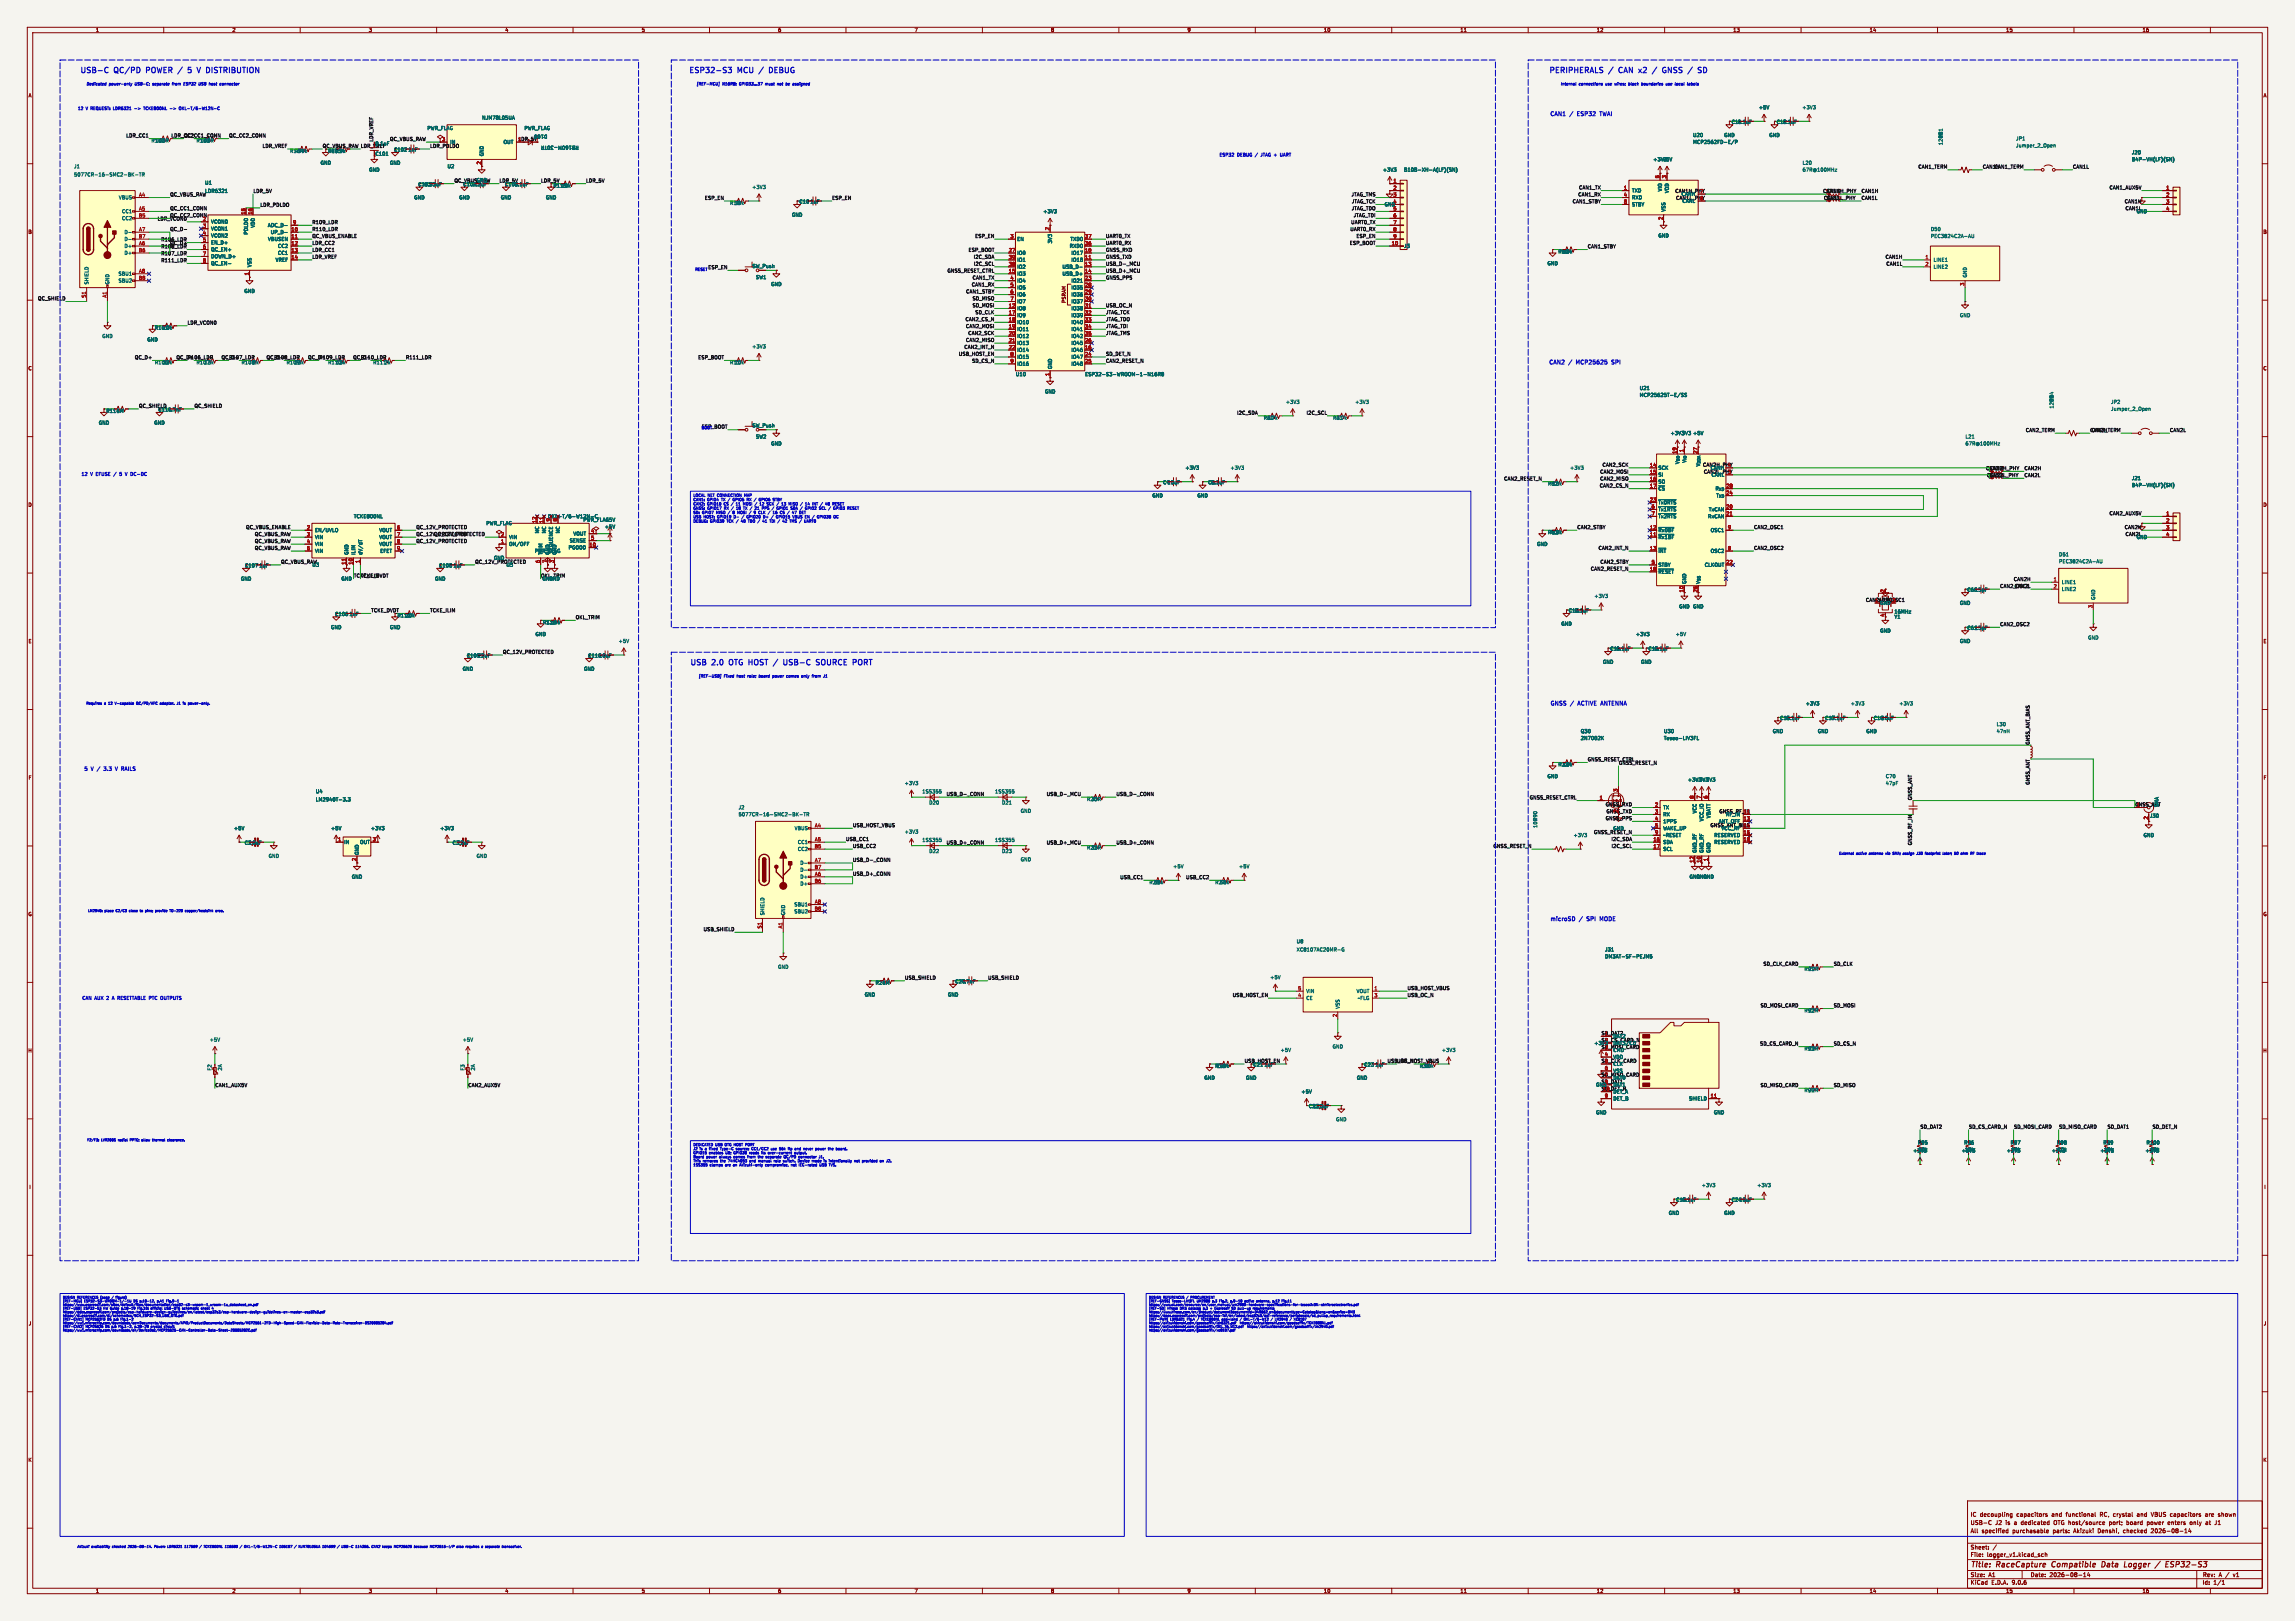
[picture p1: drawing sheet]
<svg xmlns="http://www.w3.org/2000/svg" width="841mm" height="594mm" viewBox="0 0 841 594" stroke-linecap="round" stroke-linejoin="round" font-family="sans-serif">
<defs><g id="words">
<g font-size="2.8" fill="#0000c2">
<text x="29.1" y="27.3">USB-C</text>
<text x="41.9" y="27.3">QC/PD</text>
<text x="54.4" y="27.3">POWER</text>
<text x="71.3" y="27.3">5</text>
<text x="75.6" y="27.3">V</text>
<text x="79.6" y="27.3">DISTRIBUTION</text>
<text x="252.2" y="27.3">ESP32-S3</text>
<text x="270.4" y="27.3">MCU</text>
<text x="279.1" y="27.3">/</text>
<text x="283.5" y="27.3">DEBUG</text>
<text x="567.4" y="27.3">PERIPHERALS</text>
<text x="589.6" y="27.3">/</text>
<text x="594" y="27.3">CAN</text>
<text x="602.2" y="27.3">x2</text>
<text x="608" y="27.3">/</text>
<text x="612.4" y="27.3">GNSS</text>
<text x="622.7" y="27.3">/</text>
<text x="252.6" y="244.3">USB</text>
<text x="260.9" y="244.3">2.0</text>
<text x="268" y="244.3">OTG HOST</text>
<text x="285.9" y="244.3">/</text>
<text x="290.3" y="244.3">USB-C</text>
<text x="303.1" y="244.3">SOURCE</text>
<text x="317.4" y="244.3">PORT</text>
</g>
<g font-size="2.8" fill="#840000">
<text x="722" y="574.9">Title:</text>
<text x="731.7" y="574.9">RaceCapture</text>
<text x="752.7" y="574.9">Compatible</text>
<text x="771.8" y="574.9">Data</text>
<text x="780.9" y="574.9">Logger</text>
<text x="793.2" y="574.9">/</text>
<text x="797.7" y="574.9">ESP32-S3</text>
</g>
<g font-size="2.1" fill="#0000c2">
<text x="567.8" y="42.9">CAN1</text>
<text x="575.3" y="42.9">/</text>
<text x="578.6" y="42.9">ESP32</text>
<text x="587.5" y="42.9">TWAI</text>
<text x="567.4" y="133.9">CAN2</text>
<text x="574.9" y="133.9">/</text>
<text x="578.2" y="133.9">MCP25625</text>
<text x="591.8" y="133.9">SPI</text>
<text x="567.9" y="258.9">GNSS</text>
<text x="575.5" y="258.9">/</text>
<text x="578.9" y="258.9">ACTIVE ANTENNA</text>
<text x="567.8" y="337.9">microSD</text>
<text x="578.8" y="337.9">/</text>
<text x="582.1" y="337.9">SPI</text>
<text x="587.5" y="337.9">MODE</text>
</g>
<g font-size="2.1" fill="#840000">
<text x="722" y="556">IC decoupling</text>
<text x="739" y="556">capacitors</text>
<text x="752" y="556">and</text>
<text x="757.4" y="556">functional</text>
<text x="770" y="556">RC, crystal</text>
<text x="783.9" y="556">and</text>
<text x="789.3" y="556">VBUS capacitors</text>
<text x="809.4" y="556">are</text>
<text x="814.2" y="556">shown</text>
<text x="722" y="562">All</text>
<text x="722" y="559">USB-C</text>
<text x="726.2" y="562">specified</text>
<text x="731.2" y="559">J2</text>
<text x="735" y="559">is</text>
<text x="737.5" y="562">purchasable</text>
<text x="738.3" y="559">a</text>
<text x="740.9" y="559">dedicated</text>
<text x="752.5" y="562">parts:</text>
<text x="753.1" y="559">OTG host/source</text>
<text x="760.2" y="562">Akizuki</text>
<text x="769.2" y="562">Denshi,</text>
<text x="773.7" y="559">port;</text>
<text x="778.7" y="562">checked</text>
<text x="780.2" y="559">board</text>
<text x="787.8" y="559">power</text>
<text x="789" y="562">2026-08-14</text>
<text x="795.6" y="559">enters</text>
<text x="803.9" y="559">only</text>
<text x="809.8" y="559">at</text>
<text x="813.3" y="559">J1</text>
<text x="722" y="568">Sheet:</text>
<text x="722" y="570.7">File:</text>
<text x="728.1" y="570.7">logger_v1.kicad_sch</text>
<text x="722" y="580.9">KiCad</text>
<text x="722" y="578.1">Size:</text>
<text x="728.7" y="578.1">A1</text>
<text x="729.7" y="580.9">E.D.A.</text>
<text x="737.3" y="580.9">9.0.6</text>
<text x="744" y="578.1">Date:</text>
<text x="751" y="578.1">2026-08-14</text>
<text x="807" y="578.3">Rev:</text>
<text x="807" y="580.9">Id:</text>
<text x="811.1" y="580.9">1/1</text>
<text x="813.4" y="578.3">A</text>
<text x="819.7" y="578.3">v1</text>
</g>
<g font-size="1.9" fill="#0000c2">
<text x="30.6" y="282.8">5</text>
<text x="33.5" y="282.8">V</text>
<text x="36.2" y="282.8">/</text>
<text x="39.2" y="282.8">3.3</text>
<text x="44" y="282.8">V</text>
<text x="46.7" y="282.8">RAILS</text>
</g>
<g font-size="1.8" fill="#840000">
<text x="35" y="11.9">1</text>
<text x="85" y="11.9">2</text>
<text x="135" y="11.9">3</text>
<text x="185" y="11.9">4</text>
<text x="235" y="11.9">5</text>
<text x="285" y="11.9">6</text>
<text x="335" y="11.9">7</text>
<text x="385" y="11.9">8</text>
<text x="435" y="11.9">9</text>
<text x="485" y="11.9">10</text>
<text x="535" y="11.9">11</text>
<text x="585" y="11.9">12</text>
<text x="635" y="11.9">13</text>
<text x="685" y="11.9">14</text>
<text x="735" y="11.9">15</text>
<text x="785" y="11.9">16</text>
<text x="10.3" y="35.9">A</text>
<text x="829.3" y="35.9">A</text>
<text x="636.6" y="45.6">0.1uF</text>
<text x="653.1" y="45.6">0.1uF</text>
<text x="189.8" y="51.7">LDR_5V</text>
<text x="118.1" y="54.3">QC_VBUS_RAW LDR_VREF</text>
<text x="120.1" y="56.2">R105</text>
<text x="137.4" y="57.3">C101</text>
<text x="144.2" y="55.7">C102</text>
<text x="176.3" y="60.4" transform="rotate(-90 176.3 60.4)">2</text>
<text x="156.4" y="68.4">.33uF</text>
<text x="166.4" y="67">QC_VBUS_RAW</text>
<text x="174.5" y="66.9">GND</text>
<text x="184.9" y="68.4">C1050.1uF</text>
<text x="198.1" y="67">LDR_5V</text>
<text x="205.6" y="68.9">10k</text>
<text x="613.8" y="70.8">CAN1H_PHY</text>
<text x="614.1" y="73.3">CAN1L_PHY</text>
<text x="609.3" y="80.7" transform="rotate(-90 609.3 80.7)">2</text>
<text x="10.3" y="85.9">B</text>
<text x="829.2" y="85.9">B</text>
<text x="572.7" y="93.1">10k</text>
<text x="275.6" y="98.4">SW_Push</text>
<text x="390.8" y="111.2" transform="rotate(-90 390.8 111.2)">PSRAM</text>
<text x="59.6" y="121">10k</text>
<text x="10.3" y="135.9">C</text>
<text x="829.2" y="135.9">C</text>
<text x="38.8" y="151.5">R1141M</text>
<text x="57.9" y="151">C1114.7nF</text>
<text x="275.6" y="156.8">SW_Push</text>
<text x="623.9" y="171.1">CAN2H_PHY</text>
<text x="624.2" y="173.6">CAN2L_PHY</text>
<text x="426.1" y="177.6">C410uF</text>
<text x="443.6" y="177.6">0.1uF</text>
<text x="10.3" y="185.9">D</text>
<text x="829.2" y="185.9">D</text>
<text x="200.7" y="190.1">OKL-T/6-W12N-C</text>
<text x="183.4" y="196.6">2</text>
<text x="568.9" y="195.9">10k</text>
<text x="89.6" y="208.1">C107</text>
<text x="160.8" y="208.1">C108</text>
<text x="687.1" y="220.6">CAN2_OSC1</text>
<text x="720.8" y="217">C6015pF</text>
<text x="122.7" y="225.9">C106</text>
<text x="135.9" y="224.4">TCKE_DVDT</text>
<text x="148.5" y="226.4">20k</text>
<text x="576.9" y="224.6">0.1uF</text>
<text x="690.6" y="226.1" transform="rotate(-90 690.6 226.1)">4</text>
<text x="201" y="229">.34k</text>
<text x="720.8" y="231">C6115pF</text>
<text x="10.3" y="235.9">E</text>
<text x="592.2" y="238.6">0.1uF</text>
<text x="606.2" y="238.6">0.1uF</text>
<text x="829.3" y="235.9">E</text>
<text x="170.9" y="241.1">C10922uF</text>
<text x="215.4" y="241.1">C11010uF</text>
<text x="654.4" y="264">0.1uF</text>
<text x="670.9" y="264">0.1uF</text>
<text x="686.5" y="264">C1810uF</text>
<text x="572.7" y="281">10k</text>
<text x="10.3" y="285.9">F</text>
<text x="829.3" y="285.9">F</text>
<text x="782.3" y="295.6">GNSS_ANT</text>
<text x="626.6" y="303.2">GNSS_ANT_BIAS</text>
<text x="787.1" y="300.4" transform="rotate(-90 787.1 300.4)">2</text>
<text x="89.5" y="309.7">C210uF</text>
<text x="165.7" y="309.7">C322uF</text>
<text x="620.8" y="316.3" transform="rotate(-90 620.8 316.3)">12</text>
<text x="623.3" y="316.3" transform="rotate(-90 623.3 316.3)">10</text>
<text x="10.3" y="335.9">G</text>
<text x="829.2" y="335.9">G</text>
<text x="320.7" y="361">R241M</text>
<text x="352.2" y="360.5">4.7nF</text>
<text x="10.2" y="385.9">H</text>
<text x="455.9" y="389.5">USB_HOST_EN</text>
<text x="829.2" y="385.9">H</text>
<text x="445.2" y="391.5">R35</text>
<text x="481.1" y="406.2">120uF</text>
<text x="702.6" y="419.6">R95</text>
<text x="719.6" y="419.6">R96</text>
<text x="736.6" y="419.6">R97</text>
<text x="753.6" y="419.6">R98</text>
<text x="770.6" y="419.6">R99</text>
<text x="786.4" y="419.6">R100</text>
<text x="751.7" y="422.5">+3V3</text>
<text x="10.6" y="435.9">I</text>
<text x="829.6" y="435.9">I</text>
<text x="616.3" y="440.5">0.1uF</text>
<text x="634.4" y="440.5">C2410uF</text>
<text x="10.4" y="485.9">J</text>
<text x="829.4" y="485.9">J</text>
<text x="10.3" y="535.9">K</text>
<text x="829.2" y="535.9">K</text>
<text x="35" y="583.9">1</text>
<text x="85" y="583.9">2</text>
<text x="135" y="583.9">3</text>
<text x="185" y="583.9">4</text>
<text x="235" y="583.9">5</text>
<text x="285" y="583.9">6</text>
<text x="335" y="583.9">7</text>
<text x="385" y="583.9">8</text>
<text x="435" y="583.9">9</text>
<text x="485" y="583.9">10</text>
<text x="535" y="583.9">11</text>
<text x="585" y="583.9">12</text>
<text x="635" y="583.9">13</text>
<text x="685" y="583.9">14</text>
<text x="735" y="583.9">15</text>
<text x="785" y="583.9">16</text>
</g>
<g font-size="1.8" fill="#006464">
<text x="644.4" y="40.2">+5V</text>
<text x="660.3" y="40.2">+3V3</text>
<text x="156.5" y="47.9">PWR_FLAG</text>
<text x="176.5" y="44">NJM78L05UA</text>
<text x="192" y="47.9">PWR_FLAG</text>
<text x="634.4" y="45.6">C11</text>
<text x="650.9" y="45.6">C12</text>
<text x="55.3" y="52.4">R102</text>
<text x="56.9" y="52.4">100R</text>
<text x="71.9" y="52.4">R103</text>
<text x="73.4" y="52.4">100R</text>
<text x="137.4" y="53.4">0.1uF</text>
<text x="164.8" y="52.9">IN</text>
<text x="184.4" y="52.9">OUT</text>
<text x="200.7" y="49.2" transform="rotate(-180 200.7 49.2)">D100</text>
<text x="212.2" y="53.2" transform="rotate(-180 212.2 53.2)">RB160M-30TR</text>
<text x="620.3" y="50.4">U20</text>
<text x="620.3" y="52.9">MCP2562FD-E/P</text>
<text x="631.7" y="50.4">GND</text>
<text x="648.2" y="50.4">GND</text>
<text x="712.1" y="53.3" transform="rotate(-90 712.1 53.3)">120R</text>
<text x="712.1" y="50.8" transform="rotate(-90 712.1 50.8)">R81</text>
<text x="738.6" y="51.7">JP1</text>
<text x="106.1" y="56.2">R104</text>
<text x="107.9" y="56.2">499k</text>
<text x="121.3" y="56.2">49.9k</text>
<text x="149.5" y="55.7">1nF</text>
<text x="177.4" y="57.4" transform="rotate(-90 177.4 57.4)">GND</text>
<text x="605.7" y="59.3">+3V3</text>
<text x="608.8" y="59.3">+5V</text>
<text x="738.6" y="54.2">Jumper_2_Open</text>
<text x="781.1" y="59.3">B4P-VH(LF)(SN)</text>
<text x="781.1" y="56.7">J20</text>
<text x="27" y="61.9">J1</text>
<text x="27" y="64.9">5077CR-16-SMC2-BK-TR</text>
<text x="117.3" y="60.6">GND</text>
<text x="135.1" y="63.1">GND</text>
<text x="142.7" y="60.6">GND</text>
<text x="163.8" y="61.8">U2</text>
<text x="506.6" y="63.1">+3V3</text>
<text x="514.4" y="63.1">B10B-XH-A(LF)(SN)</text>
<text x="660.4" y="60.6">L20</text>
<text x="660.4" y="63.1">67R@100MHz</text>
<text x="75" y="70.9">LDR6321</text>
<text x="75" y="67.9">U1</text>
<text x="153.1" y="68.4">C103</text>
<text x="169.6" y="68.4">C1042.2uF</text>
<text x="182.9" y="67">LDR_5V</text>
<text x="202.7" y="68.9">R115</text>
<text x="275.5" y="69.4">+3V3</text>
<text x="597.9" y="70.7">TXD</text>
<text x="609.2" y="70.3" transform="rotate(-90 609.2 70.3)">VIO</text>
<text x="611.7" y="70.9" transform="rotate(-90 611.7 70.9)">VDD</text>
<text x="616.1" y="72">CANH</text>
<text x="43.4" y="73.3">VBUS</text>
<text x="151.6" y="73.3">GND</text>
<text x="168.1" y="73.3">GND</text>
<text x="183.4" y="73.3">GND</text>
<text x="199.9" y="73.3">GND</text>
<text x="267.4" y="75.3">R10</text>
<text x="269.1" y="75.3">10k</text>
<text x="292.8" y="74.8">C10</text>
<text x="296.8" y="74.8">1uF</text>
<text x="507.2" y="75.8">GND</text>
<text x="510.5" y="74.7">4</text>
<text x="510.5" y="77.2">5</text>
<text x="597.9" y="73.3">RXD</text>
<text x="597.9" y="75.8">STBY</text>
<text x="610.5" y="77.7" transform="rotate(-90 610.5 77.7)">VSS</text>
<text x="616.4" y="74.5">CANL</text>
<text x="44.6" y="78.3">CC1</text>
<text x="44.6" y="80.9">CC2</text>
<text x="77.2" y="82.1">VCON0</text>
<text x="93.6" y="83.6" transform="rotate(-90 93.6 83.6)">VDD</text>
<text x="98" y="83.4">ADC_D-</text>
<text x="290.1" y="79.6">GND</text>
<text x="382.2" y="78.3">+3V3</text>
<text x="782.8" y="78.3">GND</text>
<text x="45.5" y="86">D-</text>
<text x="45.5" y="88.5">D-</text>
<text x="77.2" y="84.7">VCON1</text>
<text x="77.2" y="87.2">VCON2</text>
<text x="77.2" y="89.8">EN_D+</text>
<text x="91" y="86.1" transform="rotate(-90 91 86.1)">PDLDO</text>
<text x="98.1" y="88.5">VBUSEN</text>
<text x="99.1" y="86">UP_D-</text>
<text x="372.6" y="88.5">EN</text>
<text x="385.7" y="89.3" transform="rotate(-90 385.7 89.3)">3V3</text>
<text x="392.1" y="88.5">TXD0</text>
<text x="607.6" y="87.2">GND</text>
<text x="707.4" y="84.9">D50</text>
<text x="707.4" y="87.4">PEC3824C2A-AU</text>
<text x="45.5" y="91">D+</text>
<text x="45.5" y="93.6">D+</text>
<text x="77.2" y="92.3">QC_EN+</text>
<text x="77.2" y="94.8">DOWN_D+</text>
<text x="101.7" y="91">CC2</text>
<text x="101.7" y="93.6">CC1</text>
<text x="372.6" y="93.6">IO0</text>
<text x="391.8" y="91">RXD0</text>
<text x="392.4" y="93.6">IO17</text>
<text x="514.4" y="91">J3</text>
<text x="570.9" y="93.1">R80</text>
<text x="43.3" y="101.2">SBU1</text>
<text x="77.2" y="97.4">QC_EN-</text>
<text x="92.3" y="98" transform="rotate(-90 92.3 98)">VSS</text>
<text x="100.9" y="96.1">VREF</text>
<text x="372.6" y="96.1">IO1</text>
<text x="372.6" y="98.7">IO2</text>
<text x="372.6" y="101.2">IO3</text>
<text x="389.2" y="98.7">USB_D-</text>
<text x="389.2" y="101.2">USB_D+</text>
<text x="392.4" y="96.1">IO18</text>
<text x="566.9" y="97.4">GND</text>
<text x="708.4" y="96.1">LINE1</text>
<text x="708.4" y="98.7">LINE2</text>
<text x="721" y="101.9" transform="rotate(-90 721 101.9)">GND</text>
<text x="32.6" y="104.4" transform="rotate(-90 32.6 104.4)">SHIELD</text>
<text x="40.2" y="104.4" transform="rotate(-90 40.2 104.4)">GND</text>
<text x="43.3" y="103.7">SBU2</text>
<text x="89.4" y="107.5">GND</text>
<text x="276.9" y="102.5">SW1</text>
<text x="282.4" y="105">GND</text>
<text x="372.6" y="103.7">IO4</text>
<text x="372.6" y="106.3">IO5</text>
<text x="392.4" y="103.7">IO21</text>
<text x="392.4" y="106.3">IO35</text>
<text x="372.6" y="108.8">IO6</text>
<text x="372.6" y="111.4">IO7</text>
<text x="372.6" y="113.9">IO8</text>
<text x="392.4" y="108.8">IO36</text>
<text x="392.4" y="111.4">IO37</text>
<text x="392.4" y="113.9">IO38</text>
<text x="372.6" y="116.4">IO9</text>
<text x="372.6" y="119">IO10</text>
<text x="392.4" y="116.4">IO39</text>
<text x="392.4" y="119">IO40</text>
<text x="718.1" y="116.4">GND</text>
<text x="37.3" y="124.1">GND</text>
<text x="53.8" y="125.3">GND</text>
<text x="56.6" y="121">R101</text>
<text x="372.6" y="121.5">IO11</text>
<text x="372.6" y="124.1">IO12</text>
<text x="392.4" y="121.5">IO41</text>
<text x="392.4" y="124.1">IO42</text>
<text x="275.5" y="127.9">+3V3</text>
<text x="372.6" y="126.6">IO13</text>
<text x="372.6" y="129.1">IO14</text>
<text x="372.6" y="131.7">IO15</text>
<text x="392.4" y="126.6">IO45</text>
<text x="392.4" y="129.1">IO46</text>
<text x="392.4" y="131.7">IO47</text>
<text x="56.6" y="133.7">R106</text>
<text x="59.6" y="133.7">13k</text>
<text x="71.9" y="133.7">R107</text>
<text x="74.8" y="133.7">13k</text>
<text x="88.4" y="133.7">R1082k</text>
<text x="104.9" y="133.7">R109</text>
<text x="107.8" y="133.7">13k</text>
<text x="120.1" y="133.7">R110</text>
<text x="123.1" y="133.7">13k</text>
<text x="136.6" y="133.7">R1112k</text>
<text x="267.4" y="133.7">R11</text>
<text x="269.1" y="133.7">10k</text>
<text x="372.6" y="134.2">IO16</text>
<text x="385.7" y="135.4" transform="rotate(-90 385.7 135.4)">GND</text>
<text x="392.4" y="134.2">IO48</text>
<text x="372.1" y="138">U10</text>
<text x="397.5" y="138">ESP32-S3-WROOM-1-N16R8</text>
<text x="600.7" y="143.1">U21</text>
<text x="382.8" y="144.4">GND</text>
<text x="471.1" y="148.2">+3V3</text>
<text x="496.5" y="148.2">+3V3</text>
<text x="600.7" y="145.6">MCP25625T-E/SS</text>
<text x="752.7" y="149.8" transform="rotate(-90 752.7 149.8)">120R</text>
<text x="752.7" y="147.3" transform="rotate(-90 752.7 147.3)">R84</text>
<text x="773.4" y="148.2">JP2</text>
<text x="36.1" y="155.8">GND</text>
<text x="56.4" y="155.8">GND</text>
<text x="463" y="154">R30</text>
<text x="464.1" y="154">4.7k</text>
<text x="488.4" y="154">R31</text>
<text x="489.5" y="154">4.7k</text>
<text x="773.4" y="150.7">Jumper_2_Open</text>
<text x="276.9" y="160.9">SW2</text>
<text x="612" y="159.6">+3V3</text>
<text x="614.6" y="159.6">+3V3</text>
<text x="620.3" y="159.6">+5V</text>
<text x="720.1" y="160.9">L21</text>
<text x="282.4" y="163.4">GND</text>
<text x="720.1" y="163.4">67R@100MHz</text>
<text x="434.2" y="172.3">+3V3</text>
<text x="450.7" y="172.3">+3V3</text>
<text x="575.2" y="172.3">+3V3</text>
<text x="607.6" y="172.3">SCK</text>
<text x="615.5" y="170.3" transform="rotate(-90 615.5 170.3)">V_{DD}</text>
<text x="618.1" y="169.8" transform="rotate(-90 618.1 169.8)">V_{IO}</text>
<text x="623.2" y="171.1" transform="rotate(-90 623.2 171.1)">V_{DDA}</text>
<text x="626.7" y="172.3">CANH</text>
<text x="442.6" y="177.6">C5</text>
<text x="567.1" y="178.2">R82</text>
<text x="568.9" y="178.2">10k</text>
<text x="607.6" y="174.9">SI</text>
<text x="607.6" y="177.4">SO</text>
<text x="607.6" y="179.9">~{CS}</text>
<text x="627" y="174.9">CANL</text>
<text x="628.4" y="179.9">R_{XD}</text>
<text x="781.1" y="178.7">B4P-VH(LF)(SN)</text>
<text x="781.1" y="176.1">J21</text>
<text x="422.1" y="182.5">GND</text>
<text x="438.7" y="182.5">GND</text>
<text x="607.6" y="185">~{Tx0RTS}</text>
<text x="628.7" y="182.5">T_{XD}</text>
<text x="129.5" y="190.1">TCKE800NL</text>
<text x="213.6" y="191.4">PWR_FLAG</text>
<text x="221.5" y="191.4">+5V</text>
<text x="607.6" y="187.6">~{Tx1RTS}</text>
<text x="607.6" y="190.1">~{Tx2RTS}</text>
<text x="625.8" y="190.1">RxCAN</text>
<text x="626.1" y="187.6">TxCAN</text>
<text x="115.3" y="195.2">EN/UVLO</text>
<text x="115.3" y="197.7">VIN</text>
<text x="138.8" y="195.2">VOUT</text>
<text x="138.8" y="197.7">VOUT</text>
<text x="178.1" y="192.6">PWR_FLAG</text>
<text x="186.4" y="197.7">VIN</text>
<text x="197.7" y="195.6" transform="rotate(-90 197.7 195.6)">NC</text>
<text x="200.3" y="195.6" transform="rotate(-90 200.3 195.6)">NC</text>
<text x="205.3" y="195.6" transform="rotate(-90 205.3 195.6)">NC</text>
<text x="210" y="196.4">VOUT</text>
<text x="221.5" y="193.9">+5V</text>
<text x="567.1" y="195.9">R83</text>
<text x="607.6" y="195.2">~{Rx0BF}</text>
<text x="607.6" y="197.7">~{Rx1BF}</text>
<text x="626.7" y="195.2">OSC1</text>
<text x="782.8" y="197.7">GND</text>
<text x="115.3" y="200.3">VIN</text>
<text x="115.3" y="202.8">VIN</text>
<text x="127.9" y="203.5" transform="rotate(-90 127.9 203.5)">GND</text>
<text x="130.4" y="203.5" transform="rotate(-90 130.4 203.5)">ILIM</text>
<text x="132.9" y="203.5" transform="rotate(-90 132.9 203.5)">dV/dT</text>
<text x="138.8" y="200.3">VOUT</text>
<text x="139.2" y="202.8">EFET</text>
<text x="186.4" y="200.3">ON/OFF</text>
<text x="195.8" y="202.8">PWR_FLAG</text>
<text x="199" y="203.5" transform="rotate(-90 199 203.5)">TRIM</text>
<text x="201.5" y="203.5" transform="rotate(-90 201.5 203.5)">GND</text>
<text x="202.8" y="202.9" transform="rotate(-90 202.8 202.9)">SEQUENCE</text>
<text x="204.1" y="203.5" transform="rotate(-90 204.1 203.5)">GND</text>
<text x="208.2" y="201.5">PGOOD</text>
<text x="208.6" y="199">SENSE</text>
<text x="563.1" y="200.3">GND</text>
<text x="607.6" y="202.8">~{INT}</text>
<text x="626.7" y="202.8">OSC2</text>
<text x="94.9" y="208.1">1uF</text>
<text x="114.3" y="207.9">U3</text>
<text x="166" y="208.1">1uF</text>
<text x="180.8" y="205.3">GND</text>
<text x="185.4" y="207.9">U5</text>
<text x="607.6" y="207.9">STBY</text>
<text x="624.6" y="207.9">CLKOUT</text>
<text x="754.4" y="204.1">D51</text>
<text x="754.4" y="206.6">PEC3824C2A-AU</text>
<text x="88.1" y="213">GND</text>
<text x="125" y="213">GND</text>
<text x="159.3" y="213">GND</text>
<text x="198.6" y="213">GND</text>
<text x="201.2" y="213">GND</text>
<text x="607.6" y="210.4">~{RESET}</text>
<text x="618.1" y="214.1" transform="rotate(-90 618.1 214.1)">GND</text>
<text x="623.2" y="214.1" transform="rotate(-90 623.2 214.1)">V_{SS}</text>
<text x="755.4" y="214.2">LINE1</text>
<text x="584.1" y="219.3">+3V3</text>
<text x="688.8" y="221.8">GND</text>
<text x="718.1" y="221.8">GND</text>
<text x="755.4" y="216.8">LINE2</text>
<text x="767.9" y="220" transform="rotate(-90 767.9 220)">GND</text>
<text x="127.9" y="225.9">1nF</text>
<text x="145.5" y="226.4">R112</text>
<text x="574.7" y="224.6">C13</text>
<text x="615.2" y="223.1">GND GND</text>
<text x="694.1" y="226.9">Y1</text>
<text x="694.1" y="225">16MHz</text>
<text x="121.2" y="230.7">GND</text>
<text x="142.7" y="230.7">GND</text>
<text x="196.1" y="233.3">GND</text>
<text x="198.9" y="229">R113</text>
<text x="572" y="229.5">GND</text>
<text x="599.3" y="233.3">+3V3</text>
<text x="613.9" y="233.3">+5V</text>
<text x="688.8" y="232">GND</text>
<text x="226.6" y="235.8">+5V</text>
<text x="590" y="238.6">C14</text>
<text x="603.9" y="238.6">C15</text>
<text x="718.1" y="235.8">GND</text>
<text x="765" y="234.5">GND</text>
<text x="169.4" y="246">GND</text>
<text x="213.9" y="246">GND</text>
<text x="587.2" y="243.4">GND</text>
<text x="601.2" y="243.4">GND</text>
<text x="661.6" y="258.7">+3V3</text>
<text x="678.1" y="258.7">+3V3</text>
<text x="695.9" y="258.7">+3V3</text>
<text x="579.1" y="268.8">Q30</text>
<text x="609.6" y="268.8">U30</text>
<text x="649.5" y="268.8">GND</text>
<text x="652.2" y="264">C16</text>
<text x="666" y="268.8">GND</text>
<text x="668.7" y="264">C17</text>
<text x="683.8" y="268.8">GND</text>
<text x="731.5" y="266.3">L30</text>
<text x="731.5" y="268.8">47nH</text>
<text x="579.1" y="271.4">2N7002K</text>
<text x="609.6" y="271.4">Teseo-LIV3FL</text>
<text x="570.9" y="281">R32</text>
<text x="331.4" y="287.9">+3V3</text>
<text x="566.9" y="285.3">GND</text>
<text x="618.4" y="286.6">+3V3 +3V3</text>
<text x="620.9" y="286.6">+3V3</text>
<text x="690.9" y="285.3">C70</text>
<text x="690.9" y="287.9">47pF</text>
<text x="115.6" y="293.9">LM2940T-3.3</text>
<text x="115.6" y="290.9">U4</text>
<text x="337.8" y="290.9">1SS355</text>
<text x="364.5" y="290.9">1SS355</text>
<text x="398.2" y="293.7">R20</text>
<text x="399.7" y="293.7">33R</text>
<text x="270.5" y="296.8">J2</text>
<text x="270.5" y="299.3">5077CR-16-SMC2-BK-TR</text>
<text x="340.4" y="295">D20</text>
<text x="367" y="295">D21</text>
<text x="373.9" y="298">GND</text>
<text x="609.3" y="296.8">TX</text>
<text x="609.3" y="299.3">RX</text>
<text x="621.9" y="298.2" transform="rotate(-90 621.9 298.2)">VCC</text>
<text x="627" y="300" transform="rotate(-90 627 300)">VBATT</text>
<text x="632.3" y="299.3">RF_IN</text>
<text x="787.7" y="299.8">J30</text>
<text x="791.2" y="295.9" transform="rotate(-90 791.2 295.9)">SMA</text>
<text x="85.6" y="304.4">+5V</text>
<text x="121.2" y="304.4">+5V</text>
<text x="135.8" y="304.4">+3V3</text>
<text x="161.2" y="304.4">+3V3</text>
<text x="291.1" y="304.4">VBUS</text>
<text x="331.4" y="305.7">+3V3</text>
<text x="563.5" y="303.5" transform="rotate(-90 563.5 303.5)">10kR90</text>
<text x="591.1" y="304.4">GND</text>
<text x="609.3" y="301.9">1PPS</text>
<text x="609.3" y="304.4">WAKE_UP</text>
<text x="624.4" y="301.1" transform="rotate(-90 624.4 301.1)">VCC_IO</text>
<text x="629.7" y="301.9">ANT_OFF</text>
<text x="630.6" y="304.4">VCC_RF</text>
<text x="126" y="309.5">IN</text>
<text x="131.8" y="309.5">OUT</text>
<text x="292.2" y="309.5">CC1</text>
<text x="337.8" y="308.7">1SS355</text>
<text x="364.5" y="308.7">1SS355</text>
<text x="398.2" y="311.5">R21</text>
<text x="399.7" y="311.5">33R</text>
<text x="576.5" y="306.9">+3V3</text>
<text x="609.3" y="306.9">~RESET</text>
<text x="609.3" y="309.5">SDA</text>
<text x="628" y="306.9">RESERVED</text>
<text x="628" y="309.5">RESERVED</text>
<text x="785.4" y="306.9">GND</text>
<text x="98.3" y="314.6">GND</text>
<text x="131.7" y="313.4" transform="rotate(-90 131.7 313.4)">GND</text>
<text x="174.5" y="314.6">GND</text>
<text x="292.2" y="312">CC2</text>
<text x="293.1" y="317.1">D-</text>
<text x="340.4" y="312.8">D22</text>
<text x="367" y="312.8">D23</text>
<text x="373.9" y="315.8">GND</text>
<text x="609.3" y="312">SCL</text>
<text x="621.9" y="312.7" transform="rotate(-90 621.9 312.7)">GND_RF</text>
<text x="624.4" y="312.7" transform="rotate(-90 624.4 312.7)">GND_RF</text>
<text x="627" y="312.7" transform="rotate(-90 627 312.7)">GND</text>
<text x="128.8" y="322.2">GND</text>
<text x="293.1" y="319.6">D-</text>
<text x="293.1" y="322.2">D+</text>
<text x="429.8" y="318.4">+5V</text>
<text x="453.9" y="318.4">+5V</text>
<text x="619" y="322.2">GND GND</text>
<text x="621.5" y="322.2">GND</text>
<text x="293.1" y="324.7">D+</text>
<text x="421" y="324.2">R25</text>
<text x="422.8" y="324.2">56k</text>
<text x="445.2" y="324.2">R27</text>
<text x="446.9" y="324.2">56k</text>
<text x="280.3" y="335.5" transform="rotate(-90 280.3 335.5)">SHIELD</text>
<text x="287.9" y="335.5" transform="rotate(-90 287.9 335.5)">GND</text>
<text x="290.9" y="332.3">SBU1</text>
<text x="290.9" y="334.9">SBU2</text>
<text x="475" y="345.9">U8</text>
<text x="475" y="348.9">XC8107AC20MR-G</text>
<text x="588" y="351.4">DM3AT-SF-PEJM5</text>
<text x="588" y="348.8">J31</text>
<text x="285" y="355.2">GND</text>
<text x="465.3" y="359">+5V</text>
<text x="661.1" y="356">R91</text>
<text x="662.6" y="356">22R</text>
<text x="316.7" y="365.4">GND</text>
<text x="347.2" y="365.4">GND</text>
<text x="349.9" y="360.5">C20</text>
<text x="478.5" y="364.1">VIN</text>
<text x="497" y="364.1">VOUT</text>
<text x="478.5" y="366.6">CE</text>
<text x="491.1" y="369.8" transform="rotate(-90 491.1 369.8)">VSS</text>
<text x="497.4" y="366.6">~FLG</text>
<text x="661.1" y="371.2">R92</text>
<text x="662.6" y="371.2">22R</text>
<text x="76.7" y="381.9">+5V</text>
<text x="169.4" y="381.9">+5V</text>
<text x="584.1" y="383.1">+3V3</text>
<text x="586.7" y="381.9">SD_CS_CARD_N</text>
<text x="587.9" y="382">2</text>
<text x="591.1" y="380.6">DAT2</text>
<text x="591.1" y="383.1">DAT3/CD</text>
<text x="469.1" y="385.7">+5V</text>
<text x="488.2" y="384.4">GND</text>
<text x="528.2" y="385.7">+3V3</text>
<text x="586.7" y="384.5">SD_MOSI_CARD</text>
<text x="587.9" y="384.6">3</text>
<text x="591.1" y="385.7">CMD</text>
<text x="591.1" y="388.2">VDD</text>
<text x="661.1" y="385.2">R93</text>
<text x="662.6" y="385.2">22R</text>
<text x="77.7" y="392.4" transform="rotate(-90 77.7 392.4)">F2</text>
<text x="81.5" y="392.4" transform="rotate(-90 81.5 392.4)">2A</text>
<text x="170.4" y="392.4" transform="rotate(-90 170.4 392.4)">F3</text>
<text x="174.2" y="392.4" transform="rotate(-90 174.2 392.4)">2A</text>
<text x="441.2" y="395.8">GND</text>
<text x="445.7" y="391.5">100k</text>
<text x="456.4" y="395.8">GND</text>
<text x="459.1" y="391">C21</text>
<text x="463.2" y="391">1uF</text>
<text x="497.1" y="395.8">GND</text>
<text x="499.8" y="391">C23</text>
<text x="503.8" y="391">1uF</text>
<text x="520.1" y="391.5">R36</text>
<text x="520.7" y="391.5">100k</text>
<text x="591.1" y="390.8">CLK</text>
<text x="591.1" y="393.3">VSS</text>
<text x="591.1" y="395.8">DAT0</text>
<text x="476.8" y="400.9">+5V</text>
<text x="584.7" y="398.4">GND</text>
<text x="587.3" y="399.8">10</text>
<text x="587.9" y="397.3">8</text>
<text x="591.1" y="398.4">DAT1</text>
<text x="591.1" y="400.9">DET_A</text>
<text x="661.1" y="400.4">R94</text>
<text x="662.6" y="400.4">22R</text>
<text x="479.5" y="406.2">C22</text>
<text x="591.1" y="403.5">DET_B</text>
<text x="618.8" y="403.5">SHIELD</text>
<text x="489.5" y="411.1">GND</text>
<text x="584.7" y="408.5">GND</text>
<text x="627.9" y="408.5">GND</text>
<text x="700.9" y="422.5">+3V3</text>
<text x="702.9" y="422.1">10k</text>
<text x="718.7" y="422.5">+3V3</text>
<text x="719.9" y="422.1">10k</text>
<text x="735.2" y="422.5">+3V3</text>
<text x="736.9" y="422.1">10k</text>
<text x="753.9" y="422.1">10k</text>
<text x="769.5" y="422.5">+3V3</text>
<text x="770.9" y="422.1">10k</text>
<text x="786" y="422.5">+3V3</text>
<text x="787.9" y="422.1">10k</text>
<text x="623.5" y="435.2">+3V3</text>
<text x="643.8" y="435.2">+3V3</text>
<text x="614.1" y="440.5">C19</text>
<text x="611.4" y="445.4">GND</text>
<text x="631.7" y="445.4">GND</text>
</g>
<g font-size="1.8" fill="#0f0f0f">
<text x="46.1" y="50.5">LDR_CC1</text>
<text x="62.6" y="50.5">LDR_CC2</text>
<text x="67.3" y="50.5">QC_CC1_CONN</text>
<text x="83.8" y="50.5">QC_CC2_CONN</text>
<text x="136.8" y="52.1" transform="rotate(-90 136.8 52.1)">LDR_VREF</text>
<text x="142.8" y="51.7">QC_VBUS_RAW</text>
<text x="96.1" y="54.3">LDR_VREF</text>
<text x="157.5" y="54.3">LDR_PDLDO</text>
<text x="702.8" y="61.9">CAN1_TERM</text>
<text x="726.4" y="61.9">CAN1H</text>
<text x="730.8" y="61.9">CAN1_TERM</text>
<text x="759.5" y="61.9">CAN1L</text>
<text x="92.7" y="70.8">LDR_5V</text>
<text x="214.6" y="67">LDR_5V</text>
<text x="578.5" y="69.5">CAN1_TX</text>
<text x="667.9" y="70.8">CAN1H2</text>
<text x="668.8" y="70.9">1CAN1H_PHY</text>
<text x="682" y="70.8">CAN1H</text>
<text x="772.9" y="69.5">CAN1_AUX5V</text>
<text x="62.2" y="72">QC_VBUS_RAW</text>
<text x="62.2" y="77.1">QC_CC1_CONN</text>
<text x="95.2" y="75.9">LDR_PDLDO</text>
<text x="258.2" y="73.3">ESP_EN</text>
<text x="304.8" y="73.3">ESP_EN</text>
<text x="495.1" y="72">JTAG_TMS</text>
<text x="495.2" y="77.1">JTAG_TDO</text>
<text x="495.2" y="74.6">JTAG_TCK</text>
<text x="576.1" y="74.6">CAN1_STBY</text>
<text x="578.2" y="72">CAN1_RX</text>
<text x="668.2" y="73.3">CAN1L4</text>
<text x="668.8" y="73.4">3CAN1L_PHY</text>
<text x="682" y="73.3">CAN1L</text>
<text x="778.4" y="74.6">CAN1H</text>
<text x="778.7" y="77.1">CAN1L</text>
<text x="57.6" y="80.9">LDR_VCON0</text>
<text x="62.2" y="79.7">QC_CC2_CONN</text>
<text x="114.3" y="82.2">R109_LDR</text>
<text x="495" y="82.2">UART0_TX</text>
<text x="495.9" y="79.7">JTAG_TDI</text>
<text x="58.9" y="88.6">R106_LDR</text>
<text x="62.2" y="89.8">QC_D+</text>
<text x="62.2" y="84.7">QC_D-</text>
<text x="114.3" y="87.3">QC_VBUS_ENABLE</text>
<text x="114.3" y="89.8">LDR_CC2</text>
<text x="114.3" y="84.7">R110_LDR</text>
<text x="357.2" y="87.3">ESP_EN</text>
<text x="405.1" y="87.3">UART0_TX</text>
<text x="405.1" y="89.8">UART0_RX</text>
<text x="494.5" y="89.8">ESP_BOOT</text>
<text x="494.7" y="84.7">UART0_RX</text>
<text x="496.9" y="87.3">ESP_EN</text>
<text x="58.9" y="91.1">R108_LDR</text>
<text x="58.9" y="93.6">R107_LDR</text>
<text x="114.3" y="92.4">LDR_CC1</text>
<text x="114.3" y="94.9">LDR_VREF</text>
<text x="354.8" y="92.4">ESP_BOOT</text>
<text x="356.7" y="94.9">I2C_SDA</text>
<text x="405.1" y="94.9">GNSS_TXD</text>
<text x="405.1" y="92.4">GNSS_RXD</text>
<text x="581.7" y="91.1">CAN1_STBY</text>
<text x="690.8" y="94.9">CAN1H</text>
<text x="58.9" y="96.2">R111_LDR</text>
<text x="259.4" y="98.7">ESP_EN</text>
<text x="347.1" y="100">GNSS_RESET_CTRL</text>
<text x="356.7" y="97.4">I2C_SCL</text>
<text x="405.1" y="97.4">USB_D-_MCU</text>
<text x="405.1" y="100">USB_D+_MCU</text>
<text x="691.1" y="97.4">CAN1L</text>
<text x="353.9" y="107.6">CAN1_STBY</text>
<text x="355.9" y="105.1">CAN1_RX</text>
<text x="356.2" y="102.5">CAN1_TX</text>
<text x="405.1" y="102.5">GNSS_PPS</text>
<text x="13.8" y="110.1">QC_SHIELD</text>
<text x="356.2" y="110.1">SD_MISO</text>
<text x="356.2" y="112.7">SD_MOSI</text>
<text x="405.1" y="112.7">USB_OC_N</text>
<text x="68.6" y="119">LDR_VCON0</text>
<text x="353.6" y="117.8">CAN2_CS_N</text>
<text x="357.3" y="115.2">SD_CLK</text>
<text x="405.1" y="115.2">JTAG_TCK</text>
<text x="405.1" y="117.8">JTAG_TDO</text>
<text x="353.8" y="120.3">CAN2_MOSI</text>
<text x="353.8" y="125.4">CAN2_MISO</text>
<text x="354.7" y="122.8">CAN2_SCK</text>
<text x="405.1" y="120.3">JTAG_TDI</text>
<text x="405.1" y="122.8">JTAG_TMS</text>
<text x="49.3" y="131.7">QC_D+</text>
<text x="64.5" y="131.7">QC_D+</text>
<text x="68.6" y="131.7">R106_LDR</text>
<text x="81" y="131.7">QC_D+</text>
<text x="83.8" y="131.7">R107_LDR</text>
<text x="97.5" y="131.7">QC_D-</text>
<text x="100.3" y="131.7">R108_LDR</text>
<text x="112.8" y="131.7">QC_D-</text>
<text x="116.8" y="131.7">R109_LDR</text>
<text x="129.3" y="131.7">QC_D-</text>
<text x="132.1" y="131.7">R110_LDR</text>
<text x="148.6" y="131.7">R111_LDR</text>
<text x="255.7" y="131.7">ESP_BOOT</text>
<text x="351.2" y="130.5">USB_HOST_EN</text>
<text x="353.2" y="127.9">CAN2_INT_N</text>
<text x="405.1" y="130.5">SD_DET_N</text>
<text x="356.1" y="133">SD_CS_N</text>
<text x="405.1" y="133">CAN2_RESET_N</text>
<text x="50.8" y="149.5">QC_SHIELD</text>
<text x="71.1" y="149.5">QC_SHIELD</text>
<text x="453.2" y="152.1">I2C_SDA</text>
<text x="478.6" y="152.1">I2C_SCL</text>
<text x="257" y="157.1">ESP_BOOT</text>
<text x="742.2" y="158.4">CAN2_TERM</text>
<text x="765.8" y="158.4">CAN2H</text>
<text x="766.3" y="158.4">CAN2_TERM</text>
<text x="795" y="158.4">CAN2L</text>
<text x="586.2" y="173.6">CAN2_MOSI</text>
<text x="587.1" y="171.1">CAN2_SCK</text>
<text x="728.5" y="172.5">1CAN2H_PHY</text>
<text x="741.7" y="172.4">CAN2H</text>
<text x="551" y="176.2">CAN2_RESET_N</text>
<text x="586.1" y="178.7">CAN2_CS_N</text>
<text x="586.2" y="176.2">CAN2_MISO</text>
<text x="728.5" y="175">3CAN2L_PHY</text>
<text x="741.7" y="174.9">CAN2L</text>
<text x="772.9" y="188.9">CAN2_AUX5V</text>
<text x="90" y="194">QC_VBUS_ENABLE</text>
<text x="93.2" y="196.5">QC_VBUS_RAW</text>
<text x="152.4" y="194">QC_12V_PROTECTED</text>
<text x="152.4" y="196.5">QC_12V_PROTECTED</text>
<text x="577.8" y="194">CAN2_STBY</text>
<text x="642.6" y="194">CAN2_OSC1</text>
<text x="778.4" y="194">CAN2H</text>
<text x="778.7" y="196.5">CAN2L</text>
<text x="93.2" y="199">QC_VBUS_RAW</text>
<text x="93.2" y="201.6">QC_VBUS_RAW</text>
<text x="152.4" y="199">QC_12V_PROTECTED</text>
<text x="585.6" y="201.6">CAN2_INT_N</text>
<text x="642.6" y="201.6">CAN2_OSC2</text>
<text x="102.9" y="206.7">QC_VBUS_RAW</text>
<text x="174" y="206.7">QC_12V_PROTECTED</text>
<text x="582.8" y="209.2">CAN2_RESET_N</text>
<text x="586.3" y="206.7">CAN2_STBY</text>
<text x="129.5" y="211.7">TCKE_ILIM</text>
<text x="132.1" y="211.7">TCKE_DVDT</text>
<text x="198.1" y="211.7">OKL_TRIM</text>
<text x="732.8" y="215.6">CAN2_OSC1</text>
<text x="737.8" y="213">CAN2H</text>
<text x="738.1" y="215.6">CAN2L</text>
<text x="683.6" y="220.6">CAN2_OSC23</text>
<text x="157.5" y="224.4">TCKE_ILIM</text>
<text x="210.8" y="227">OKL_TRIM</text>
<text x="732.8" y="229.5">CAN2_OSC2</text>
<text x="184.1" y="239.7">QC_12V_PROTECTED</text>
<text x="743.9" y="273" transform="rotate(-90 743.9 273)">GNSS_ANT_BIAS</text>
<text x="581.7" y="279">GNSS_RESET_CTRL</text>
<text x="593.1" y="280.3">GNSS_RESET_N</text>
<text x="743.9" y="287.7" transform="rotate(-90 743.9 287.7)">GNSS_ANT</text>
<text x="346.7" y="291.7">USB_D-_CONN</text>
<text x="383.4" y="291.7">USB_D-_MCU</text>
<text x="408.9" y="291.7">USB_D-_CONN</text>
<text x="560.4" y="293">GNSS_RESET_CTRL</text>
<text x="700.7" y="293.4" transform="rotate(-90 700.7 293.4)">GNSS_ANT</text>
<text x="588.2" y="295.6">GNSS_RXD</text>
<text x="588.5" y="298.1">GNSS_TXD</text>
<text x="312.4" y="303.2">USB_HOST_VBUS</text>
<text x="583.9" y="305.7">GNSS_RESET_N</text>
<text x="588.2" y="300.6">GNSS_PPS</text>
<text x="309.9" y="308.3">USB_CC1</text>
<text x="312.4" y="310.8">USB_CC2</text>
<text x="346.7" y="309.5">USB_D+_CONN</text>
<text x="383.4" y="309.5">USB_D+_MCU</text>
<text x="408.9" y="309.5">USB_D+_CONN</text>
<text x="547.1" y="310.8">GNSS_RESET_N</text>
<text x="590.3" y="308.3">I2C_SDA</text>
<text x="590.4" y="310.8">I2C_SCL</text>
<text x="700.7" y="309.9" transform="rotate(-90 700.7 309.9)">GNSS_RF_IN</text>
<text x="312.4" y="315.9">USB_D-_CONN</text>
<text x="312.4" y="321">USB_D+_CONN</text>
<text x="410.4" y="322.2">USB_CC1</text>
<text x="434.5" y="322.2">USB_CC2</text>
<text x="257.7" y="341.3">USB_SHIELD</text>
<text x="646" y="354">SD_CLK_CARD</text>
<text x="671.8" y="354">SD_CLK</text>
<text x="331.5" y="359.1">USB_SHIELD</text>
<text x="361.9" y="359.1">USB_SHIELD</text>
<text x="451.6" y="365.4">USB_HOST_EN</text>
<text x="515.6" y="362.9">USB_HOST_VBUS</text>
<text x="515.6" y="365.4">USB_OC_N</text>
<text x="645" y="369.2">SD_MOSI_CARD</text>
<text x="671.8" y="369.2">SD_MOSI</text>
<text x="586.7" y="379.4">SD_DAT2</text>
<text x="644.8" y="383.2">SD_CS_CARD_N</text>
<text x="671.8" y="383.2">SD_CS_N</text>
<text x="508.3" y="389.5">USB_OC_N</text>
<text x="511.8" y="389.5">USB HOST_VBUS</text>
<text x="586.7" y="389.5">SD_CLK_CARD</text>
<text x="586.7" y="394.6">SD_MISO_CARD</text>
<text x="78.7" y="398.4">CAN1_AUX5V</text>
<text x="171.4" y="398.4">CAN2_AUX5V</text>
<text x="586.7" y="399.7">SD_DET_N</text>
<text x="586.7" y="397.2">SD_DAT1</text>
<text x="645" y="398.4">SD_MISO_CARD</text>
<text x="671.8" y="398.4">SD_MISO</text>
<text x="703.6" y="413.7">SD_DAT2</text>
<text x="721.4" y="413.7">SD_CS_CARD_N</text>
<text x="737.9" y="413.7">SD_MOSI_CARD</text>
<text x="754.4" y="413.7">SD_MISO_CARD</text>
<text x="772.2" y="413.7">SD_DAT1</text>
<text x="788.7" y="413.7">SD_DET_N</text>
</g>
<g font-size="1.8" fill="#a90000">
<text x="161.9" y="51.8">3</text>
<text x="189.8" y="51.8">1</text>
<text x="608.1" y="65.5" transform="rotate(-90 608.1 65.5)">5</text>
<text x="610.6" y="65.5" transform="rotate(-90 610.6 65.5)">3</text>
<text x="510.5" y="67.1">1</text>
<text x="510.5" y="69.6">2</text>
<text x="594.9" y="69.6">1</text>
<text x="622.9" y="70.9">7</text>
<text x="793.7" y="69.6">1</text>
<text x="50.8" y="72.1">A4</text>
<text x="50.8" y="77.2">A5</text>
<text x="510.5" y="72.1">3</text>
<text x="594.9" y="72.1">4</text>
<text x="594.9" y="74.7">8</text>
<text x="622.9" y="73.4">6</text>
<text x="793.7" y="72.1">2</text>
<text x="793.7" y="74.7">3</text>
<text x="793.7" y="77.2">4</text>
<text x="50.7" y="79.8">B5</text>
<text x="74.2" y="81">2</text>
<text x="74.2" y="83.6">3</text>
<text x="89.9" y="78.8" transform="rotate(-90 89.9 78.8)">15</text>
<text x="92.5" y="78.8" transform="rotate(-90 92.5 78.8)">16</text>
<text x="107.2" y="82.3">9</text>
<text x="510.5" y="79.8">6</text>
<text x="510.5" y="82.3">7</text>
<text x="50.7" y="87.4">B7</text>
<text x="50.8" y="84.8">A7</text>
<text x="50.8" y="89.9">A6</text>
<text x="74.2" y="86.1">4</text>
<text x="74.2" y="88.6">5</text>
<text x="106.6" y="84.8">10</text>
<text x="106.6" y="87.4">11</text>
<text x="106.6" y="89.9">12</text>
<text x="370.1" y="87.4">3</text>
<text x="384.6" y="84.5" transform="rotate(-90 384.6 84.5)">2</text>
<text x="397.5" y="87.4">37</text>
<text x="397.5" y="89.9">36</text>
<text x="509.9" y="89.9">10</text>
<text x="510.5" y="84.8">8</text>
<text x="510.5" y="87.4">9</text>
<text x="50.7" y="92.5">B6</text>
<text x="74.2" y="91.2">6</text>
<text x="74.2" y="93.7">7</text>
<text x="106.6" y="92.5">13</text>
<text x="106.6" y="95">14</text>
<text x="369.5" y="92.5">27</text>
<text x="369.5" y="95">39</text>
<text x="397.5" y="92.5">10</text>
<text x="397.5" y="95">11</text>
<text x="705.4" y="95">1</text>
<text x="50.8" y="100.1">A8</text>
<text x="74.2" y="96.3">8</text>
<text x="91.2" y="101" transform="rotate(-90 91.2 101)">1</text>
<text x="369.5" y="97.5">38</text>
<text x="369.5" y="100.1">15</text>
<text x="397.5" y="97.5">13</text>
<text x="397.5" y="100.1">14</text>
<text x="705.4" y="97.5">2</text>
<text x="50.7" y="102.6">B8</text>
<text x="370.1" y="102.6">4</text>
<text x="370.1" y="105.2">5</text>
<text x="370.1" y="107.7">6</text>
<text x="397.5" y="102.6">23</text>
<text x="397.5" y="105.2">28</text>
<text x="397.5" y="107.7">29</text>
<text x="719.8" y="104.8" transform="rotate(-90 719.8 104.8)">3</text>
<text x="31.5" y="109.3" transform="rotate(-90 31.5 109.3)">S1</text>
<text x="39.1" y="109.2" transform="rotate(-90 39.1 109.2)">A1</text>
<text x="369.5" y="112.8">12</text>
<text x="370.1" y="110.2">7</text>
<text x="397.5" y="110.2">30</text>
<text x="397.5" y="112.8">31</text>
<text x="369.5" y="115.3">17</text>
<text x="369.5" y="117.9">18</text>
<text x="397.5" y="115.3">32</text>
<text x="397.5" y="117.9">33</text>
<text x="369.5" y="120.4">19</text>
<text x="369.5" y="122.9">20</text>
<text x="369.5" y="125.5">21</text>
<text x="397.5" y="120.4">34</text>
<text x="397.5" y="122.9">35</text>
<text x="397.5" y="125.5">26</text>
<text x="369.5" y="128">22</text>
<text x="370.1" y="130.6">8</text>
<text x="397.5" y="128">16</text>
<text x="397.5" y="130.6">24</text>
<text x="370.1" y="133.1">9</text>
<text x="384.6" y="137.9" transform="rotate(-90 384.6 137.9)">1</text>
<text x="397.5" y="133.1">25</text>
<text x="614.4" y="166.4" transform="rotate(-90 614.4 166.4)">19</text>
<text x="617" y="165.8" transform="rotate(-90 617 165.8)">1</text>
<text x="622" y="166.4" transform="rotate(-90 622 166.4)">27</text>
<text x="604.5" y="171.2">14</text>
<text x="604.5" y="173.7">15</text>
<text x="633" y="171.2">4</text>
<text x="633" y="173.7">3</text>
<text x="604.5" y="176.3">16</text>
<text x="604.5" y="178.8">17</text>
<text x="632.4" y="178.8">28</text>
<text x="604.5" y="183.9">23</text>
<text x="632.4" y="181.4">24</text>
<text x="196.6" y="191.8" transform="rotate(-90 196.6 191.8)">12</text>
<text x="199.1" y="191.8" transform="rotate(-90 199.1 191.8)">11</text>
<text x="201.7" y="191.2" transform="rotate(-90 201.7 191.2)">9</text>
<text x="204.2" y="191.2" transform="rotate(-90 204.2 191.2)">8</text>
<text x="605.1" y="186.4">6</text>
<text x="605.1" y="189">7</text>
<text x="632.4" y="186.4">20</text>
<text x="632.4" y="189">21</text>
<text x="793.7" y="189">1</text>
<text x="793.7" y="191.5">2</text>
<text x="112.3" y="194.1">2</text>
<text x="112.3" y="196.6">3</text>
<text x="145.3" y="194.1">6</text>
<text x="145.3" y="196.6">7</text>
<text x="216.5" y="195.3">4</text>
<text x="216.5" y="197.9">5</text>
<text x="604.5" y="194.1">12</text>
<text x="604.5" y="196.6">11</text>
<text x="633" y="194.1">9</text>
<text x="793.7" y="194.1">3</text>
<text x="793.7" y="196.6">4</text>
<text x="112.3" y="199.1">4</text>
<text x="112.3" y="201.7">5</text>
<text x="145.3" y="199.1">8</text>
<text x="145.3" y="201.7">9</text>
<text x="183.4" y="199.1">1</text>
<text x="215.9" y="200.4">10</text>
<text x="604.5" y="201.7">13</text>
<text x="633" y="201.7">8</text>
<text x="126.7" y="207.1" transform="rotate(-90 126.7 207.1)">11</text>
<text x="129.3" y="207.1" transform="rotate(-90 129.3 207.1)">10</text>
<text x="131.8" y="206.4" transform="rotate(-90 131.8 206.4)">1</text>
<text x="197.9" y="206.4" transform="rotate(-90 197.9 206.4)">6</text>
<text x="200.4" y="206.4" transform="rotate(-90 200.4 206.4)">7</text>
<text x="202.9" y="206.4" transform="rotate(-90 202.9 206.4)">3</text>
<text x="604.5" y="209.3">18</text>
<text x="605.1" y="206.8">5</text>
<text x="632.4" y="206.8">22</text>
<text x="752.4" y="213.1">1</text>
<text x="752.4" y="215.6">2</text>
<text x="617" y="217.2" transform="rotate(-90 617 217.2)">10</text>
<text x="622" y="217.2" transform="rotate(-90 622 217.2)">26</text>
<text x="687" y="220.7">1</text>
<text x="690.6" y="217.2" transform="rotate(-90 690.6 217.2)">2</text>
<text x="693.3" y="220.7">3</text>
<text x="766.8" y="223" transform="rotate(-90 766.8 223)">3</text>
<text x="586" y="293.1">1</text>
<text x="592.8" y="290.3" transform="rotate(-90 592.8 290.3)">3</text>
<text x="620.8" y="292.8" transform="rotate(-90 620.8 292.8)">8</text>
<text x="623.3" y="292.8" transform="rotate(-90 623.3 292.8)">7</text>
<text x="625.9" y="292.8" transform="rotate(-90 625.9 292.8)">6</text>
<text x="592.8" y="297.9" transform="rotate(-90 592.8 297.9)">2</text>
<text x="606.4" y="295.7">2</text>
<text x="606.4" y="298.2">3</text>
<text x="629.9" y="298.1">GNSS_RF_IN</text>
<text x="638.8" y="298.2">11</text>
<text x="782.9" y="295.7">1</text>
<text x="298.5" y="303.3">A4</text>
<text x="606.4" y="300.7">4</text>
<text x="606.4" y="303.3">5</text>
<text x="606.4" y="305.8">9</text>
<text x="638.8" y="300.7">13</text>
<text x="638.8" y="303.3">14</text>
<text x="638.8" y="305.8">15</text>
<text x="123.8" y="308.4">1</text>
<text x="136.5" y="308.4">3</text>
<text x="298.4" y="310.9">B5</text>
<text x="298.5" y="308.4">A5</text>
<text x="605.7" y="308.4">16</text>
<text x="605.7" y="310.9">17</text>
<text x="638.8" y="308.4">18</text>
<text x="130.6" y="315.7" transform="rotate(-90 130.6 315.7)">2</text>
<text x="298.5" y="316">A7</text>
<text x="625.9" y="315.7" transform="rotate(-90 625.9 315.7)">1</text>
<text x="298.4" y="318.5">B7</text>
<text x="298.4" y="323.6">B6</text>
<text x="298.5" y="321.1">A6</text>
<text x="298.4" y="333.8">B8</text>
<text x="298.5" y="331.2">A8</text>
<text x="279.1" y="340.4" transform="rotate(-90 279.1 340.4)">S1</text>
<text x="286.8" y="340.3" transform="rotate(-90 286.8 340.3)">A1</text>
<text x="475.5" y="363">5</text>
<text x="475.5" y="365.5">4</text>
<text x="503.5" y="363">1</text>
<text x="503.5" y="365.5">3</text>
<text x="490" y="372.8" transform="rotate(-90 490 372.8)">2</text>
<text x="587.9" y="379.5">1</text>
<text x="587.9" y="387.1">4</text>
<text x="587.9" y="389.6">5</text>
<text x="587.9" y="392.2">6</text>
<text x="587.9" y="394.7">7</text>
<text x="587.9" y="402.3">9</text>
<text x="626.7" y="402.3">11</text>
</g>
<g font-size="1.8" fill="#009600">
<text x="727.6" y="172.4">CAN2H2</text>
<text x="727.9" y="174.9">CAN2L4</text>
</g>
<g font-size="1.7" fill="#0000c2">
<text x="29.6" y="174.7">12</text>
<text x="33.3" y="174.7">V</text>
<text x="35.7" y="174.7">EFUSE</text>
<text x="45.3" y="174.7">5</text>
<text x="47.9" y="174.7">V</text>
<text x="50.3" y="174.7">DC-DC</text>
<text x="29.9" y="366.7">CAN</text>
<text x="34.8" y="366.7">AUX</text>
<text x="39.6" y="366.7">2</text>
<text x="42.1" y="366.7">A</text>
<text x="44.6" y="366.7">RESETTABLE PTC</text>
<text x="61.3" y="366.7">OUTPUTS</text>
</g>
<g font-size="1.6" fill="#0000c2">
<text x="446.6" y="57.7">ESP32</text>
<text x="453.4" y="57.7">DEBUG</text>
<text x="460.5" y="57.7">/</text>
<text x="463" y="57.7">JTAG +</text>
<text x="471" y="57.7">UART</text>
</g>
<g font-size="1.5" fill="#0000c2">
<text x="28.3" y="40.6">12</text>
<text x="31.6" y="40.6">V</text>
<text x="33.7" y="40.6">REQUEST:</text>
<text x="42.3" y="40.6">LDR6321</text>
<text x="50.5" y="40.6">-&gt;</text>
<text x="54.3" y="40.6">TCKE800NL</text>
<text x="64.4" y="40.6">-&gt;</text>
<text x="68.2" y="40.6">OKL-T/6-W12N-C</text>
</g>
<g font-size="1.4" fill="#0000c2">
<text x="31.6" y="31.5">Dedicated</text>
<text x="39.9" y="31.5">power-only</text>
<text x="49.6" y="31.5">USB-C;</text>
<text x="56.3" y="31.5">separate</text>
<text x="63.8" y="31.5">from</text>
<text x="68.2" y="31.5">ESP32</text>
<text x="74" y="31.5">USB</text>
<text x="78" y="31.5">host</text>
<text x="82.2" y="31.5">connector</text>
<text x="255.1" y="31.5">[REF-MCU]</text>
<text x="264.7" y="31.5">N16R8:</text>
<text x="271.1" y="31.5">GPIO33...37</text>
<text x="280.9" y="31.5">must</text>
<text x="285.5" y="31.5">not</text>
<text x="288.9" y="31.5">be</text>
<text x="291.7" y="31.5">assigned</text>
<text x="571.8" y="31.5">Internal</text>
<text x="578.6" y="31.5">connections</text>
<text x="588.5" y="31.5">use</text>
<text x="592.1" y="31.5">wires;</text>
<text x="597.4" y="31.5">block</text>
<text x="602.5" y="31.5">boundaries</text>
<text x="611.7" y="31.5">use</text>
<text x="615.3" y="31.5">local</text>
<text x="620" y="31.5">labels</text>
<text x="254.6" y="99.5">RESET</text>
<text x="256.9" y="157.5">BOOT</text>
<text x="254" y="182.4">LOCAL</text>
<text x="254" y="184">CAN1:</text>
<text x="254" y="185.5">CAN2:</text>
<text x="259.2" y="184">GPIO4</text>
<text x="259.2" y="185.5">GPIO10</text>
<text x="259.4" y="182.4">NET CONNECTION</text>
<text x="264.6" y="184">TX /</text>
<text x="265.5" y="185.5">CS</text>
<text x="269.3" y="184">GPIO5</text>
<text x="270.5" y="185.5">11</text>
<text x="273.3" y="182.4">MAP</text>
<text x="273.4" y="185.5">MOSI</text>
<text x="274.7" y="184">RX</text>
<text x="277.6" y="184">/</text>
<text x="277.9" y="185.5">/</text>
<text x="279.7" y="184">GPIO6</text>
<text x="280" y="185.5">12</text>
<text x="282.8" y="185.5">SCK</text>
<text x="285.1" y="184">STBY</text>
<text x="286.7" y="185.5">/</text>
<text x="288.8" y="185.5">13</text>
<text x="291.6" y="185.5">MISO</text>
<text x="296.2" y="185.5">/</text>
<text x="298.2" y="185.5">14</text>
<text x="301.1" y="185.5">INT</text>
<text x="304.4" y="185.5">/</text>
<text x="306.4" y="185.5">48</text>
<text x="254" y="187.1">GNSS:</text>
<text x="254" y="188.7">SD:</text>
<text x="254" y="190.3">USB</text>
<text x="254" y="191.9">DEBUG:</text>
<text x="257.3" y="188.7">GPIO7</text>
<text x="257.9" y="190.3">HOST:</text>
<text x="259.3" y="187.1">GPIO17</text>
<text x="260.3" y="191.9">GPIO39</text>
<text x="262.7" y="188.7">MISO</text>
<text x="263.1" y="190.3">GPIO19</text>
<text x="265.6" y="187.1">RX</text>
<text x="266.6" y="191.9">TCK</text>
<text x="267.3" y="188.7">/</text>
<text x="268.5" y="187.1">/</text>
<text x="269.3" y="188.7">8</text>
<text x="269.4" y="190.3">D-</text>
<text x="270.6" y="187.1">18</text>
<text x="271.3" y="188.7">MOSI</text>
<text x="272.4" y="191.9">40</text>
<text x="272.6" y="190.3">/</text>
<text x="273.5" y="187.1">TX /</text>
<text x="274.7" y="190.3">GPIO20</text>
<text x="275.2" y="191.9">TDO /</text>
<text x="275.8" y="188.7">/</text>
<text x="277.9" y="188.7">9</text>
<text x="278.2" y="187.1">21</text>
<text x="279.8" y="188.7">CLK</text>
<text x="281" y="190.3">D+</text>
<text x="281" y="191.9">41</text>
<text x="281.1" y="187.1">PPS</text>
<text x="283.6" y="188.7">/</text>
<text x="283.9" y="191.9">TDI</text>
<text x="284.2" y="190.3">/</text>
<text x="285" y="187.1">/</text>
<text x="285.6" y="188.7">16</text>
<text x="286.2" y="190.3">GPIO15</text>
<text x="287" y="187.1">GPIO1</text>
<text x="287.1" y="191.9">/</text>
<text x="288.5" y="188.7">CS</text>
<text x="289.1" y="191.9">42</text>
<text x="291.4" y="188.7">/</text>
<text x="292" y="191.9">TMS /</text>
<text x="292.4" y="187.1">SDA /</text>
<text x="292.6" y="190.3">VBUS</text>
<text x="293.4" y="188.7">47</text>
<text x="297.4" y="190.3">EN</text>
<text x="297.9" y="191.9">UART0</text>
<text x="298.2" y="187.1">GPIO2</text>
<text x="300.3" y="190.3">/</text>
<text x="302.3" y="190.3">GPIO38</text>
<text x="303.6" y="187.1">SCL</text>
<text x="307.3" y="187.1">/</text>
<text x="309.3" y="187.1">GPIO3</text>
<text x="255.9" y="248.5">[REF-USB]</text>
<text x="265.3" y="248.5">Fixed</text>
<text x="270.2" y="248.5">host</text>
<text x="274.4" y="248.5">role;</text>
<text x="278.8" y="248.5">board</text>
<text x="284" y="248.5">power</text>
<text x="289.4" y="248.5">comes</text>
<text x="295.2" y="248.5">only</text>
<text x="299.3" y="248.5">from</text>
</g>
<g font-size="1.3" fill="#0000c2">
<text x="31.5" y="258.4">Requires</text>
<text x="38.2" y="258.4">a</text>
<text x="40" y="258.4">12</text>
<text x="42.7" y="258.4">V-capable</text>
<text x="50.8" y="258.4">QC/PD/AFC</text>
<text x="59.7" y="258.4">adapter.</text>
<text x="66.2" y="258.4">J1</text>
<text x="68.7" y="258.4">is</text>
<text x="70.8" y="258.4">power-only.</text>
<text x="673.7" y="313.4">External</text>
<text x="680.2" y="313.4">active</text>
<text x="685.1" y="313.4">antenna</text>
<text x="691.5" y="313.4">via</text>
<text x="694.4" y="313.4">SMA;</text>
<text x="698.4" y="313.4">assign</text>
<text x="703.7" y="313.4">J30</text>
<text x="707.1" y="313.4">footprint</text>
<text x="713.8" y="313.4">later;</text>
<text x="718.3" y="313.4">50</text>
<text x="721" y="313.4">ohm</text>
<text x="724.8" y="313.4">RF trace</text>
<text x="254" y="420.3">DEDICATED USB</text>
<text x="254" y="421.8">J2</text>
<text x="254" y="423.3">GPIO15</text>
<text x="254" y="424.8">Board</text>
<text x="256.5" y="421.8">is</text>
<text x="258.7" y="421.8">a</text>
<text x="258.9" y="424.8">power</text>
<text x="259.9" y="423.3">enables</text>
<text x="260.5" y="421.8">fixed</text>
<text x="263.9" y="424.8">always</text>
<text x="264.8" y="421.8">Type-C</text>
<text x="265.9" y="420.3">OTG HOST</text>
<text x="266.2" y="423.3">U8;</text>
<text x="269.4" y="424.8">comes</text>
<text x="269.4" y="423.3">GPIO38</text>
<text x="270.8" y="421.8">source:</text>
<text x="274" y="420.3">PORT</text>
<text x="274.8" y="424.8">from</text>
<text x="275.4" y="423.3">reads</text>
<text x="276.8" y="421.8">CC1/CC2</text>
<text x="278.9" y="424.8">the</text>
<text x="280.2" y="423.3">its</text>
<text x="282" y="424.8">separate</text>
<text x="282.8" y="423.3">over-current</text>
<text x="284.2" y="421.8">use</text>
<text x="287.5" y="421.8">56k</text>
<text x="288.9" y="424.8">QC/PD</text>
<text x="291" y="421.8">Rp</text>
<text x="292.8" y="423.3">output.</text>
<text x="293.7" y="421.8">and</text>
<text x="294.6" y="424.8">connector</text>
<text x="297.2" y="421.8">never</text>
<text x="301.8" y="421.8">power</text>
<text x="302.3" y="424.8">J1.</text>
<text x="306.8" y="421.8">the</text>
<text x="309.9" y="421.8">board.</text>
<text x="254" y="426.3">This</text>
<text x="254" y="427.7">1SS355</text>
<text x="257.6" y="426.3">removes</text>
<text x="260.2" y="427.7">clamps</text>
<text x="264.3" y="426.3">the</text>
<text x="266.1" y="427.7">are</text>
<text x="267.4" y="426.3">74HC4053</text>
<text x="269.2" y="427.7">an</text>
<text x="271.9" y="427.7">Akizuki-only</text>
<text x="275.5" y="426.3">and</text>
<text x="279" y="426.3">manual</text>
<text x="281.6" y="427.7">compromise,</text>
<text x="285" y="426.3">role</text>
<text x="288.6" y="426.3">switch.</text>
<text x="291.3" y="427.7">not</text>
<text x="294.3" y="426.3">Device</text>
<text x="294.4" y="427.7">IEC-rated</text>
<text x="299.7" y="426.3">mode</text>
<text x="302.3" y="427.7">USB</text>
<text x="304.4" y="426.3">is</text>
<text x="306" y="427.7">TVS.</text>
<text x="306.6" y="426.3">intentionally</text>
<text x="316.1" y="426.3">not</text>
<text x="319.2" y="426.3">provided</text>
<text x="326" y="426.3">on</text>
</g>
<g font-size="1.2" fill="#0000c2">
<text x="32.1" y="334.4">LM2940:</text>
<text x="38.4" y="334.4">place</text>
<text x="42.8" y="334.4">C2/C3</text>
<text x="47.9" y="334.4">close</text>
<text x="52.2" y="334.4">to</text>
<text x="54.4" y="334.4">pins;</text>
<text x="58.4" y="334.4">provide</text>
<text x="63.9" y="334.4">TO-220</text>
<text x="69.9" y="334.4">copper/heatsink</text>
<text x="81.3" y="334.4">area.</text>
<text x="31.8" y="418.4">F2/F3:</text>
<text x="37.1" y="418.4">LVR200S</text>
<text x="43.6" y="418.4">radial</text>
<text x="48.2" y="418.4">PPTC;</text>
<text x="52.7" y="418.4">allow</text>
<text x="57" y="418.4">thermal</text>
<text x="62.8" y="418.4">clearance.</text>
<text x="23" y="476.2">DESIGN</text>
<text x="23" y="477.6">[REF-MCU]</text>
<text x="23" y="478.9">https://www.espressif.com/sites/default/files/documentation/esp32-s3-wroom-1_wroom-1u_datasheet_en.pdf</text>
<text x="28.3" y="476.2">REFERENCES</text>
<text x="31" y="477.6">ESP32-S3-WROOM-1/-1U</text>
<text x="37.1" y="476.2">(page</text>
<text x="41.6" y="476.2">/</text>
<text x="43.4" y="476.2">figure)</text>
<text x="49.3" y="477.6">DS</text>
<text x="51.8" y="477.6">p.10-12,</text>
<text x="58.5" y="477.6">p.41</text>
<text x="62.2" y="477.6">Fig.9-1</text>
<text x="421" y="476.2">DESIGN</text>
<text x="421" y="477.6">[REF-GNSS]</text>
<text x="421" y="478.9">https://www.st.com/resource/en/user_manual/um2980-hardware-specifications-for-teseoliv3fl-stmicroelectronics.pdf</text>
<text x="426.3" y="476.2">REFERENCES</text>
<text x="429.6" y="477.6">Teseo-LIV3FL</text>
<text x="436.9" y="476.2">PROCUREMENT</text>
<text x="439" y="477.6">UM2980</text>
<text x="444.9" y="477.6">p.3</text>
<text x="447.7" y="477.6">Fig.2,</text>
<text x="452.1" y="477.6">p.9-10</text>
<text x="457.6" y="477.6">active</text>
<text x="462.2" y="477.6">antenna,</text>
<text x="468.4" y="477.6">p.12</text>
<text x="472.1" y="477.6">Fig.11</text>
<text x="23" y="480.2">[REF-USB]</text>
<text x="23" y="481.6">https://docs.espressif.com/projects/esp-hardware-design-guidelines/en/latest/esp32s3/esp-hardware-design-guidelines-en-master-esp32s3.pdf</text>
<text x="23" y="482.9">https://dl.espressif.com/dl/schematics/SCH_ESP32-S3_USB_OTG.pdf</text>
<text x="23" y="484.3">[REF-CAN1]</text>
<text x="23" y="485.6">https://ww1.microchip.com/downloads/aemDocuments/documents/APID/ProductDocuments/DataSheets/MCP2561-2FD-High-Speed-CAN-Flexible-Data-Rate-Transceiver-DS20005284.pdf</text>
<text x="30.8" y="480.2">ESP32-S3</text>
<text x="31.5" y="484.3">MCP2562FD</text>
<text x="38.3" y="480.2">HW</text>
<text x="39.7" y="484.3">DS</text>
<text x="41" y="480.2">Guide</text>
<text x="42.3" y="484.3">p.6</text>
<text x="45.1" y="484.3">Fig.1-2</text>
<text x="45.4" y="480.2">p.18-19</text>
<text x="51.6" y="480.2">Fig.10;</text>
<text x="56.8" y="480.2">official</text>
<text x="62.1" y="480.2">USB-OTG</text>
<text x="68.9" y="480.2">schematic</text>
<text x="76.1" y="480.2">sheet</text>
<text x="80.3" y="480.2">4</text>
<text x="421" y="480.2">[REF-SD]</text>
<text x="421" y="481.6">https://www.hirose.com/en/product/document?documentid=D49662_en&amp;documenttype=Catalog&amp;lang=en&amp;series=DM3</text>
<text x="421" y="482.9">https://docs.espressif.com/projects/esp-idf/en/latest/esp32s3/api-reference/peripherals/sd_pullup_requirements.html</text>
<text x="421" y="484.3">[REF-PWR]</text>
<text x="421" y="485.6">https://akizukidenshi.com/goodsaffix/ldr6321.pdf</text>
<text x="427.9" y="480.2">Hirose</text>
<text x="428.9" y="484.3">LDR6321</text>
<text x="432.8" y="480.2">DM3</text>
<text x="435.3" y="484.3">Fig.4</text>
<text x="436.3" y="480.2">catalog</text>
<text x="439.3" y="484.3">/</text>
<text x="441.1" y="484.3">TCKE800NL</text>
<text x="441.8" y="480.2">p.3</text>
<text x="444.7" y="480.2">+</text>
<text x="446.6" y="480.2">Espressif</text>
<text x="449" y="484.3">app+land</text>
<text x="453.1" y="480.2">SD</text>
<text x="454.8" y="485.6">https://akizukidenshi.com/goodsaffix/TCKE800NL.pdf</text>
<text x="455.7" y="480.2">pull-up</text>
<text x="455.9" y="484.3">/</text>
<text x="457.7" y="484.3">OKL-T/6-W12</text>
<text x="461.5" y="480.2">requirements</text>
<text x="467.8" y="484.3">/</text>
<text x="469.6" y="484.3">LM2940</text>
<text x="475.3" y="484.3">/</text>
<text x="477.1" y="484.3">XC8107</text>
<text x="23" y="486.9">[REF-CAN2]</text>
<text x="23" y="488.3">https://ww1.microchip.com/downloads/en/DeviceDoc/MCP25625-CAN-Controller-Data-Sheet-20005282C.pdf</text>
<text x="31.5" y="486.9">MCP25625</text>
<text x="39" y="486.9">DS</text>
<text x="41.5" y="486.9">p.5</text>
<text x="44.4" y="486.9">Fig.1-2,</text>
<text x="50.6" y="486.9">p.28-29</text>
<text x="56.8" y="486.9">crystal</text>
<text x="61.9" y="486.9">circuit</text>
<text x="421" y="486.9">https://akizukidenshi.com/goodsaffix/OKL_T6_W12.pdf</text>
<text x="421" y="488.3">https://akizukidenshi.com/goodsaffix/xc8107.pdf</text>
<text x="457.5" y="486.9">https://akizukidenshi.com/goodsaffix/lm2940.pdf</text>
<text x="28.2" y="567.4">Akizuki</text>
<text x="33.5" y="567.4">availability</text>
<text x="41.4" y="567.4">checked</text>
<text x="47.5" y="567.4">2026-08-14.</text>
<text x="57.4" y="567.4">Power:</text>
<text x="62.5" y="567.4">LDR6321</text>
<text x="69.1" y="567.4">117569</text>
<text x="74.8" y="567.4">/</text>
<text x="76.7" y="567.4">TCKE800NL</text>
<text x="84.7" y="567.4">116580</text>
<text x="90.5" y="567.4">/</text>
<text x="92.3" y="567.4">OKL-T/6-W12N-C</text>
<text x="105.5" y="567.4">106187</text>
<text x="111.3" y="567.4">/</text>
<text x="113.2" y="567.4">NJM78L05UA</text>
<text x="122.1" y="567.4">104699</text>
<text x="127.9" y="567.4">/</text>
<text x="129.8" y="567.4">USB-C</text>
<text x="135.2" y="567.4">114356.</text>
<text x="141.3" y="567.4">CAN2</text>
<text x="145.6" y="567.4">keeps</text>
<text x="150.1" y="567.4">MCP25625</text>
<text x="157.8" y="567.4">because</text>
<text x="163.9" y="567.4">MCP2515-I/P</text>
<text x="173.9" y="567.4">also</text>
<text x="177.5" y="567.4">requires</text>
<text x="183.6" y="567.4">a</text>
<text x="185.3" y="567.4">separate</text>
</g>
</g></defs>
<path d="M0 0h841v594h-841z" fill="#f5f4ef" stroke="#f5f4ef" stroke-width=".37"/>
<g fill="none" stroke="#840000" stroke-width=".37">
<path d="M10 10h821v574h-821zM12 12h817v570h-817zM60 10v2M110 10v2M160 10v2M210 10v2M260 10v2M310 10v2M360 10v2M410 10v2M460 10v2M510 10v2"/>
<path d="M536.6 11.6h.7M560 10v2M610 10v2M660 10v2M710 10v2M760 10v2M810 10v2M10 60h2M829 60h2M669.8 71.1l.5 .5 .5-.5 .4 .5 .4-.1 .2-.4 .2 .4 .5 .1 .3-.5 .6 .5 .5-.5M10 110h2M720.1 110.5v1.3h1.3l-1.3 1.2-1.3-1.2h1.3"/>
<path d="M720.1 110.5h.1M829 110h2M92.5 132.1l.3-1 .8 2 .8-2 .7 2 .4-1h1M140.7 132.1l.4-1 .8 2 .7-2 .8 2 .4-1h1M10 160h2M829 160h2M10 210h2M90.2 207v1.3h1.2l-1.2 1.2-1.3-1.2h1.3M161.3 207v1.3h1.3l-1.3 1.2-1.3-1.2h1.3M165.1 207h2M167.1 205.5v3M168.1 205.5v3"/>
<path d="M168.1 207h2.1M829 210h2M574 223.5v1.3h1.3l-1.3 1.3-1.2-1.3h1.2M574 223.5h.1M10 260h2M171.4 240v1.3h1.3l-1.3 1.3-1.2-1.3h1.2M829 260h2M651.5 262.9v1.3h1.3l-1.3 1.2-1.3-1.2h1.3M651.5 262.9h.1M657.4 261.4v3M658.4 261.4v3M658.4 262.9h2"/>
<path d="M673.9 261.4v3M674.9 262.9h2M674.9 261.4v3M691.6 261.4v3M692.7 262.9h2M692.7 261.4v3M785.6 295.4a1.82 1.82 0 0 1 2-1.3 1.82 1.82 0 0 1 1.6 1.8M787.4 297.7v3.3M789.2 295.9a1.81 1.81 0 0 1-1.6 1.8 1.81 1.81 0 0 1-2-1.3M10 310h2M163.8 308.6h.1M163.8 306.1l-.7 1.2"/>
<path d="M163.8 306.1l.8 1.2M163.8 306.1v2.5M169.5 307.1h.4v3h-.4zM170.9 308.6h1.8M829 310h2M10 360h2M829 360h2M10 410h2M829 410h2M10 460h2M829 460h2M10 510h2"/>
<path d="M829 510h2M10 560h2M721 550h108v32h-108zM729 557.3h.7M729.7 558.5l-.7 .1M736.7 556.1h.5M737.2 556v.1M737.3 554.7l-.1 1.3M737.3 554.8l-.4-.1-.3 .3 .1 .6h.6M750.2 554.8l-.4-.1-.2 .3 .6 .4M750.2 555.5l-.6 .1M750.2 555.4v.1"/>
<path d="M750.5 557.7l.4 .1M750.9 557.2v1.4l-.4 .1M766.8 554.7l.2 1M767 555.6l-.1 .1M767 555l-.1 .1M767.7 554.2l.3 1.5M770.5 558.2l.7-.2v-.2l-.7 .1 .1 .7h.6M773 558.6l.2 .1M773.2 557.7l-.2 1.5M779.4 557.2v1.4l.4 .1M779.8 557.7l-.4 .1M783.2 555.2v.4"/>
<path d="M786.9 558.6l.4 .1M787.3 557.7l-.4 .1v1.4M788.2 554.2l.5 1.5M795.1 557.8l-.6 .1v.7h.6M795.2 558l-.7 .2M803.2 557.8l-.4-.1-.3 .3 .2 .6 .5-.1M808.2 554.8h.6M808.4 557.8l.6 .1v.7h-.6M808.7 555.1l-.5 .2v.3l.5 .1M809 558l-.6 .2M813 554.8h.5M813 555.1l.5 .3"/>
<path d="M813.5 555.5l-.6 .1M813.5 555.4v.1M829 560h2M721 578.5h108M721 575.5h108M721 571.5h108M721 565.5h108M726.5 570.2h.1M726.5 570.2v.1M726.5 569.5v.1M728.7 567.5v.2M728.7 566.8v.1"/>
<path d="M731.6 566.1l-1.3 1.9M735.8 560.8l-.4-.1-.3 .3 .1 .6h.6M735.8 560.2v1.5M741 575.5v3M748.2 570.2v.1M748.2 570.3h.6M748.8 569.5h-.6v.7M749.5 569.5h.5l.1 .9M749.5 568.9v1.5M750 561.2l.7-.2-.1-.2-.6 .1v.7h.6M761.7 577.2h1.2M763.5 577.8h.9"/>
<path d="M763.5 576.7l.5-.4v1.5M765.3 576.2l-.3 1.1h.9M765.7 576.8v1M788.4 560.3h-.1M789.1 560.8l-.9 .9h1M800.6 561.7h.9M800.6 560.6l.4-.4v1.5M802.4 560.1l-.4 1.1h1M802.7 560.7v1M805 575.5v6.5M814.3 579.5l.4-.4v1.5M816.8 576.2l-1.3 1.9"/>
<path d="M818.3 576.8l.4 1 .3-1M60 582v2M110 582v2M160 582v2M210 582v2M260 582v2M310 582v2M360 582v2M410 582v2M460 582v2M510 582v2M536.6 583.6h.7"/>
<path d="M560 582v2M610 582v2M660 582v2M710 582v2M760 582v2M810 582v2M814.3 580.6h.9"/>
<circle cx="787.4" cy="295.9" r=".51"/>
</g>
<path d="M752.2 572.5l-.3 .9 .3 .7M771.1 572.3l-.7-.1-.3 2 1-.3M778.4 574.2h1M780.2 573.1v1M791.6 572.1l-2 2.6M795.5 572.8l1 .8-.4 .6-.8-.1M796.7 572.3l-.8-.1-.4 .4" fill="none" stroke="#840000" stroke-width=".4"/>
<path d="M170.5 307.1h.4v3h-.4z" fill="#840000" stroke="#840000" stroke-width=".37"/>
<path d="M672.4 62h.7l-.7 .8h.7M659 262.5h.6M675.5 262.5h.6M165.3 302.8h.8l-.4 .5M165.9 303.3l.2 .3-.2 .5" fill="none" stroke="#006464" stroke-width=".37"/>
<path d="M707.4 90.2h25.4v12.7h-25.4z" fill="#ffffc2"/>
<g fill="none" stroke="#840000" stroke-width=".37">
<path d="M159.5 65.8v3M160.5 65.8v3M160.5 67.3h2.1M170.2 67.3v1.3h1.2l-1.2 1.2-1.3-1.2h1.3M176 65.8v3M177 65.8v3M191.3 65.8v3M192.3 67.3h2M192.3 65.8v3M784.9 72.4v1.3h1.2l-1.2 1.2-1.3-1.2h1.3M784.9 72.4h.1M704.8 95.2h2.6"/>
<path d="M704.8 97.8h2.6M707.4 90.2h25.4v12.7h-25.4zM39.4 118.1v1.3h1.2l-1.2 1.2-1.3-1.2h1.3M39.4 118.1h.1M55.9 119.4v1.2h1.2l-1.2 1.3-1.3-1.3h1.3M55.9 119.4h.1M720.1 102.9v2.5M781 158.7h2.6M784.6 157.5l1.4-.5 1.7 .5M788.7 158.7h2.5M94 207h2M96 205.5v3"/>
<path d="M97 205.5v3M97 207h2.1M127 207v1.3h1.3l-1.3 1.2-1.3-1.2h1.3M123.2 224.8v1.3h1.3l-1.3 1.2-1.3-1.2h1.3M127 224.8h2M129 223.3v3M130 223.3v3M130 224.8h2.1M144.8 224.8v1.3h1.2l-1.2 1.2-1.3-1.2h1.3M149.6 224.8l.4-1 .7 2 .8-2 .8 2 .4-1h1M720.1 229.9v1.2h1.3l-1.3 1.3-1.3-1.3h1.3M720.1 229.9h.1"/>
<path d="M767.1 228.6v1.3h1.2l-1.2 1.2-1.3-1.2h1.3M767.1 228.6h.1M664.2 262.9h.1M664.2 260.3l-.8 1.3M664.2 260.3l.8 1.3M664.2 260.3v2.6M668 262.9v1.3h1.3l-1.3 1.2-1.3-1.2h1.3M668 262.9h.1M680.7 262.9h.1M680.7 260.3l-.7 1.3M680.7 260.3l.8 1.3M680.7 260.3v2.6"/>
<path d="M685.8 262.9v1.3h1.3l-1.3 1.2-1.3-1.2h1.3M685.8 262.9h.1M698.5 262.9h.1M698.5 260.3l-.8 1.3M698.5 260.3l.8 1.3M698.5 260.3v2.6M744.2 273.6l.5 .5-.5 .5 .5 .3v.4l-.5 .3 .5 .5-.5 .5 .4 .2 .1 .4-.5 .4M699.5 295.4h3.1M699.5 296.4h3.1M701 293.4v2M701 296.4v2M787.4 301v1.3h1.3l-1.3 1.2-1.3-1.2h1.3"/>
<path d="M77.7 391.2v.5l2.1 1.5v.5M78.2 391.2h1v2.5h-1zM78.7 386.1h.1M78.7 383.5v2.6M78.7 389.9v5.1M78.7 383.5l-.7 1.3M78.7 383.5l.8 1.3M721.4 418.8l1 .4-2.1 .8 1.1 .4M754.4 418.8l1 .4-2 .8 2 .8-2 .7 1 .4M772.2 418.8l1 .4-2.1 .8 1.1 .4M613.4 439.4v1.3h1.3l-1.3 1.3-1.3-1.3h1.3M613.4 439.4h.1"/>
<path d="M633.7 439.4v1.3h1.3l-1.3 1.3-1.2-1.3h1.2M633.7 439.4h.1M721.4 426.7h.1M721.4 424.2l-.8 1.2M721.4 424.2l.7 1.2M721.4 424.2v2.5M754.4 426.7h.1M754.4 424.2l-.8 1.2M754.4 424.2l.7 1.2M754.4 424.2v2.5M772.2 426.7h.1M772.2 424.2l-.8 1.2"/>
<path d="M772.2 424.2l.7 1.2M772.2 424.2v2.5"/>
<circle cx="784.1" cy="158.7" r=".51"/>
<circle cx="788.2" cy="158.7" r=".51"/>
</g>
<g fill="none" stroke="#006464" stroke-width=".37">
<path d="M161.2 67.5h.4M161.2 66.9h.6M192.9 66.9h.6M721.4 86.8h.6M721.7 85.8l.4 1.3M722.6 85.8v1.2l.6 .1M723.2 87v.1M723.3 85.8l-.1 1.2M787.4 149.6v.8M787.4 149.7h.5v.7M93.6 206.6h.8l-.5 1.2M665.7 257.1h.8l-.4 .5"/>
<path d="M666.3 257.6l.2 .2-.2 .6M682.2 257.1h.8l-.4 .5M682.8 257.6l.2 .2-.2 .6M700 257.1h.8l-.4 .5M700.6 257.6l.2 .2-.2 .6M80.6 380.3l-.5 1.3M722.9 420.9h.8l-.5 .5M723.4 421.4l.3 .3-.3 .5M773.7 420.9h.8l-.5 .5M774.3 421.5v.7"/>
</g>
<path d="M29.2 69.8h20.3v35.6h-20.3z" fill="#ffffc2"/>
<g fill="none" stroke="#840000" stroke-width=".37">
<path d="M29.2 69.8h20.3v35.6h-20.3zM48.5 72.1h1v.5h-1zM48.5 77.2h1v.5h-1zM48.5 79.8h1v.5h-1zM49.5 72.4h5.1M49.5 77.5h5.1M206.8 67.3l.3-1 .8 2 .8-2 .7 2 .4-1h1M31.7 83.8l.2-.4 .5-.2 .4 .2 .2 .4M31.7 91.4l.2 .5 .5 .2 .4-.2 .2-.5M48.5 84.8h1v.5h-1zM48.5 87.4h1v.5h-1zM48.5 89.9h1v.5h-1z"/>
<path d="M48.5 92.5h1v.5h-1zM49.5 80h5.1M49.5 85.1h5.1M49.5 87.6h5.1M49.5 90.2h5.1M49.5 92.7h5.1M31.7 105.4v5.1M39.1 104.4h.5v1h-.5zM39.4 105.4v5.1M48.5 100.1h1v.5h-1zM48.5 102.6h1v.5h-1zM49.5 100.3h5.1"/>
<path d="M49.5 102.9h5.1M756.9 158.7h1l.4-1 .8 2.1 .7-2.1 .8 2.1 .4-1.1h1M737.9 418.8l1 .4-2 .8 1 .4M737.9 426.7h.1M737.9 424.2l-.8 1.2M737.9 424.2l.7 1.2M737.9 424.2v2.5"/>
</g>
<path d="M31 82.5a1.9 1.9 0 0 1 2.1-.4 1.9 1.9 0 0 1 1.2 1.7v7.6a1.91 1.91 0 0 1-1.9 1.9 1.91 1.91 0 0 1-1.9-1.9v-7.7zM36.8 87.1v1.3l2.6 2.5M39.4 83.3v10.2M41.9 85.9v1.2l-2.5 2.6" fill="none" stroke="#840000" stroke-width=".51"/>
<g fill="#840000" stroke="#840000" stroke-width=".37">
<path d="M31.7 83.8h1.3v7.6h-1.3z"/>
<path d="M31.9 83.4l.8-.2 .3 .6h-1.3z"/>
<path d="M31.7 91.4h1.3l-.2 .5-.4 .2-.5-.2z"/>
<path d="M39.4 80.8l1.2 2.5h-2.5z"/>
<path d="M41.3 84.6h1.2v1.3h-1.2z"/>
<circle cx="36.8" cy="86.5" r=".63"/>
<circle cx="39.4" cy="93.5" r="1.27"/>
</g>
<path d="M48.3 63.3v1.3M48.5 63.9l.6 .7M49.1 63.3l-.8 .7M49.6 64.1h1M51 63.3h.7M51.4 63.3v1.3M52.5 64l.4 .6M52.8 63.4l-.7-.1v1.3M52.8 63.4h.1M52.8 63.4v.5l-.7 .1M47.1 85.2h1M47.1 87.7h1" fill="none" stroke="#006464" stroke-width=".37"/>
<path d="M76.2 78.7h30.5v20.4h-30.5z" fill="#ffffc2"/>
<g fill="none" stroke="#840000" stroke-width=".37">
<path d="M161.3 50.8l1-.6-1-.7-1 .7 1 .6v1.3M161.3 52.1h.1M193.5 51.1l1.6 1-1.6 1zM195.1 51.1v2M196.8 50.8l1.1-.6-1.1-.7-1 .7 1 .6v1.3M76.2 78.7h30.5v20.4h-30.5zM90.2 76.2v2.5M92.7 76.2v2.5M176.5 61v1.2h1.3l-1.3 1.3-1.2-1.3h1.2M185.4 67.3v1.3h1.3l-1.3 1.2-1.3-1.2h1.3M73.7 81.3h2.5M73.7 83.8h2.5"/>
<path d="M73.7 86.4h2.5M73.7 88.9h2.5M73.7 91.4h2.5M73.7 94h2.5M73.7 96.5h2.5M91.4 99.1v2.5M106.7 82.5h2.5M106.7 85.1h2.5M106.7 87.6h2.5M106.7 90.2h2.5M106.7 92.7h2.5M106.7 95.2h2.5"/>
<path d="M491.2 152.4l.4-1 .8 2 .7-2 .8 2 .4-1h1M579.9 222v3M580.9 222v3M580.9 223.5h2M586.7 223.5h.1M586.7 221l-.7 1.2M586.7 221l.8 1.2M586.7 221v2.5M595.1 236v3M596.1 237.5h2.1M596.1 236v3M602 237.5h.1"/>
<path d="M602 234.9l-.8 1.3M602 234.9l.7 1.3M602 234.9v2.6M603.2 237.5v1.3h1.3l-1.3 1.2-1.2-1.2h1.2M603.2 237.5h.1M609.1 236v3M610.1 236v3M610.1 237.5h2M615.9 237.5h.1M615.9 234.9l-.7 1.3M615.9 234.9l.8 1.3M615.9 234.9v2.6"/>
<path d="M593.1 298.4v1.3h1.3l-1.3 1.3-1.3-1.3h1.3M569 311.1h1l.4-1 .7 2.1 .8-2.1 .7 2.1 .4-1.1h1M703.6 418.8l1 .4-2 .8 1 .4M788.7 418.8l1 .4-2 .8 1 .4M619.3 437.9v3M620.3 439.4h2M620.3 437.9v3M626.1 439.4h.1M626.1 436.9l-.8 1.2M626.1 436.9l.8 1.2M626.1 436.9v2.5M639.6 437.9v3"/>
<path d="M640.6 437.9v3M640.6 439.4h2M646.4 439.4h.1M646.4 436.9l-.7 1.2M646.4 436.9l.8 1.2M646.4 436.9v2.5M703.6 426.7h.1M703.6 424.2l-.8 1.2M703.6 424.2l.7 1.2M703.6 424.2v2.5M788.7 426.7h.1M788.7 424.2l-.8 1.2"/>
<path d="M788.7 424.2l.7 1.2M788.7 424.2v2.5"/>
</g>
<g fill="none" stroke="#006464" stroke-width=".37">
<path d="M198.5 53.5l.4 .6M199.2 53.5v1.3l-.7-.1 .1-.5 .6-.1M199.6 54.8h.7M82.5 70.6h.8M82.7 69.6l.2-.3v1.3M83.7 96.6h.9M104.3 82.6h1M104.3 85.2h1M588.3 217.7h.7l-.4 .5M588.8 218.2l.2 .3-.2 .5M581.5 223.1h.6M596.8 237.1h.6"/>
<path d="M603.5 231.7h.8l-.4 .5M604 232.2l.3 .2-.3 .6M610.7 237.1h.6M617.8 231.7l-.5 1.3M620.9 439h.6M627.6 433.6h.8l-.4 .5M628.2 434.1l.2 .3-.2 .5M647.9 433.6h.8l-.4 .5M648.5 434.1l.2 .3-.2 .5"/>
</g>
<path d="M108.2 87.2h.7" fill="none" stroke="#a90000" stroke-width=".37"/>
<path d="M163.8 45.7h25.4v12.7h-25.4z" fill="#ffffc2"/>
<g fill="none" stroke="#840000" stroke-width=".37">
<path d="M110.2 54.6l.4-1 .8 2 .7-2 .8 2 .4-1h1M144.8 54.6v1.3h1.2l-1.2 1.2-1.3-1.2h1.3M161.3 52.1h2.5M163.8 45.7h25.4v12.7h-25.4zM176.5 58.4v2.6M189.2 52.1h2.6M91.4 101.6v1.3h1.3l-1.3 1.2-1.2-1.2h1.2M91.4 101.6h.1M64.3 148.3v3.1M65.3 148.3v3.1M65.3 149.9h2M617.2 163.8h.1"/>
<path d="M617.2 161.3l-.7 1.3M617.2 161.3l.8 1.3M617.2 161.3v2.5M617.2 217.2v1.2h1.3l-1.3 1.3-1.3-1.3h1.3M622.3 217.2v1.2h1.3l-1.3 1.3-1.3-1.3h1.3M589.3 237.5v1.3h1.2l-1.2 1.2-1.3-1.2h1.3M589.3 237.5h.1M569 279.4v1.3h1.2l-1.2 1.2-1.3-1.2h1.3M569 279.4h.1M573.8 279.4l.4-1 .7 2 .8-2 .8 2 .3-1h1M365.8 292.1h5M367.5 292.1l1.6-1v2z"/>
<path d="M367.5 291.1v2M375.9 292.1v1.3h1.3l-1.3 1.2-1.3-1.2h1.3M375.9 292.1h.1M401.1 292.1l.3-1 .8 2 .8-2 .7 2 .4-1h1M585.5 293.4h5.3M590.8 291.5v3.8M591.3 291.6h2.6v3.5h-2.6M591.3 293.4h1.8v5M591.3 291.1v1M591.3 292.9v1M593.1 288.3v3.3M593.5 293h.7"/>
<path d="M593.9 293l.3 .6h-.7zM621 290.8h.1M621 288.3l-.7 1.3M621 288.3l.8 1.3M621 288.3v2.5M623.6 290.8h.1M623.6 288.3l-.8 1.3M623.6 288.3l.7 1.3M623.6 288.3v2.5M626.1 290.8h.1M626.1 288.3l-.8 1.3M626.1 288.3l.8 1.3"/>
<path d="M626.1 288.3v2.5M334 309.9h.1M334 307.3l-.8 1.3M334 307.3l.8 1.3M334 307.3v2.6M365.8 309.9h5M367.5 309.9l1.6-1v2zM367.5 308.9v2M375.9 309.9v1.2h1.3l-1.3 1.3-1.3-1.3h1.3M375.9 309.9h.1M401.1 309.9l.3-1 .8 2 .8-2 .7 2 .4-1h1M579.1 311.1h.1"/>
<path d="M579.1 308.6l-.7 1.3M579.1 308.6l.8 1.3M579.1 308.6v2.5M323.6 359.4l.4-1 .7 2 .8-2 .8 2 .3-1h1.1M355.1 357.9v3M356.1 359.4h2M356.1 357.9v3"/>
<circle cx="592.2" cy="293.4" r="2.79"/>
</g>
<g fill="none" stroke="#006464" stroke-width=".37">
<path d="M112.1 55.5l.3 .5M112.4 55.1l-.5 .5M187.8 43.4h.6M188.1 42.5l.5 1.3M65.9 149.4h.6M618.7 158.1h.8l-.4 .4M619.3 158.5l.2 .3-.2 .5M587.1 270.4l.5 .7M587.6 269.8l-.7 .7M369.9 294.7h.7M371 289.4h.6M371.1 289.9l.5 .2v.4l-.5 .1"/>
<path d="M627.6 285.1h.8l-.4 .4M628.2 285.5l.2 .3-.2 .5M335.5 304.1h.8l-.4 .5M336.1 304.6l.2 .2-.2 .6M371 307.2h.6M371.1 307.6l.5 .3v.4l-.5 .1M580.6 305.4h.8l-.4 .5M581.2 305.9l.2 .2-.2 .5M356.7 359h.6"/>
</g>
<g fill="#840000" stroke="#840000" stroke-width=".37">
<path d="M591.6 293.4l1-.4v.8z"/>
<circle cx="593.1" cy="291.6" r=".25"/>
</g>
<path d="M608.3 293.4h30.5v20.3h-30.5z" fill="#ffffc2"/>
<g fill="none" stroke="#840000" stroke-width=".37">
<path d="M608.3 63.5h.1M608.3 61l-.7 1.2M608.3 61l.8 1.2M608.3 61v2.5M109 132.1l.3-1 .8 2 .8-2 .7 2 .4-1h1M124.2 132.1l.4-1 .7 2 .8-2 .8 2 .4-1h1M614.7 161.3l-.8 1.3M614.7 161.3l.7 1.3M614.7 161.3v2.5M605.8 295.9h2.5M605.8 298.4h2.5M608.3 293.4h30.5v20.3h-30.5z"/>
<path d="M621 290.8v2.6M623.6 290.8v2.6M626.1 290.8v2.6M605.8 301h2.5M605.8 303.5h2.5M605.8 306.1h2.5M605.8 308.6h2.5M605.8 311.1h2.5M621 313.7v2.5M623.6 313.7v2.5M626.1 313.7v2.5M638.8 301h2.5"/>
<path d="M638.8 306.1h2.5M638.8 308.6h2.5M641 305.7l.7 .8M641 308.2l.7 .8M641.7 305.7l-.7 .8M641.7 308.2l-.7 .8"/>
</g>
<path d="M620.8 269.8h.6M621.9 269.8v1.3h.6" fill="none" stroke="#006464" stroke-width=".37"/>
<path d="M600.7 378.5h7.6l3.8-3.9h1.3v1.3h2.5l1.3-1.3h12.7v24.2h-29.2z" fill="#ffffc2"/>
<g fill="none" stroke="#840000" stroke-width=".37">
<path d="M119.4 54.6v1.3h1.2l-1.2 1.2-1.3-1.2h1.3M137.2 57.1v1.3h1.2l-1.2 1.3-1.3-1.3h1.3M148.6 54.6h2M150.6 53.1v3M151.6 53.1v3M151.6 54.6h2.1M153.7 67.3v1.3h1.2l-1.2 1.2-1.3-1.2h1.3M384.8 82.5h.1M384.8 80l-.8 1.3M384.8 80l.8 1.3M384.8 80v2.5M384.8 138.4v1.3h1.3l-1.3 1.3-1.3-1.3h1.3"/>
<path d="M384.8 138.4h.1M58.4 149.9v1.2h1.3l-1.3 1.3-1.3-1.3h1.3M424.2 176.5v1.3h1.2l-1.2 1.3-1.3-1.3h1.3M424.2 176.5h.1M430 175v3.1M431 176.5h2.1M431 175v3.1M436.9 176.5h.1M436.9 174l-.8 1.3M436.9 174l.7 1.3M436.9 174v2.5M440.7 176.5v1.3h1.3l-1.3 1.3-1.3-1.3h1.3"/>
<path d="M440.7 176.5h.1M446.5 175v3.1M447.5 176.5h2.1M447.5 175v3.1M453.4 176.5h.1M453.4 174l-.8 1.3M453.4 174l.8 1.3M453.4 174v2.5M570 176.5l.4-1 .7 2 .8-2 .7 2 .4-1h1M577.8 176.5h.1M577.8 174l-.7 1.3M577.8 174l.8 1.3"/>
<path d="M577.8 174v2.5M622.3 161.3l-.8 1.3M622.3 161.3l.8 1.3M622.3 161.3v2.5M570 194.3l.4-1 .7 2 .8-2 .7 2 .4-1h1M334 292.1h.1M334 289.6l-.8 1.2M334 289.6l.8 1.2M334 289.6v2.5M339.1 292.1h5.1M340.9 292.1l1.5-1v2zM340.9 291.1v2"/>
<path d="M339.1 309.9h5.1M340.9 309.9l1.5-1v2zM340.9 308.9v2M621 316.2v1.3h1.3l-1.3 1.3-1.2-1.3h1.2M623.6 316.2v1.3h1.2l-1.2 1.3-1.3-1.3h1.3M626.1 316.2v1.3h1.3l-1.3 1.3-1.3-1.3h1.3M626.1 316.2h.1M586.7 379.7h3.8M600.7 378.5h7.6l3.8-3.9h1.3v1.3h2.5l1.3-1.3h12.7v24.2h-29.2zM626.1 374.6v-1.2h-35.6v33h35.6v-7.6M586.7 392.4v1.3h1.3l-1.3 1.3-1.2-1.3h1.2M586.7 392.4h.1"/>
<path d="M586.7 387.3h.1M586.7 382.3h3.8M586.7 384.8h3.8M586.7 387.3h3.8M586.7 389.9h3.8M586.7 392.4h3.8M586.7 395h3.8M586.7 397.5h3.8M586.7 384.8l-.7 1.3M586.7 384.8l.8 1.3M586.7 384.8v2.5M664 398.8l.3-1 .8 2 .8-2 .7 2 .4-1h1"/>
<path d="M664 383.5l.3-1 .8 2.1 .8-2.1 .7 2.1 .4-1.1h1M586.7 402.6v1.3h1.3l-1.3 1.2-1.2-1.2h1.2M586.7 402.6h.1M586.7 400h3.8M586.7 402.6h3.8M626.1 402.6h3.8M629.9 402.6v1.3h1.3l-1.3 1.2-1.3-1.2h1.3M629.9 402.6h.1"/>
</g>
<g fill="#840000" stroke="#840000" stroke-width=".37">
<path d="M602 379.1h2.5v1.3h-2.5z"/>
<path d="M602 381.6h2.5v1.3h-2.5z"/>
<path d="M602 384.2h2.5v1.2h-2.5z"/>
<path d="M602 386.7h2.5v1.3h-2.5z"/>
<path d="M602 389.3h2.5v1.2h-2.5z"/>
<path d="M602 391.8h2.5v1.3h-2.5z"/>
<path d="M602 394.3h2.5v1.3h-2.5z"/>
<path d="M602 396.9h2.5v1.2h-2.5z"/>
</g>
<path d="M628.3 402.2h.7" fill="none" stroke="#a90000" stroke-width=".37"/>
<g fill="none" stroke="#006464" stroke-width=".37">
<path d="M386.3 76.8h.8l-.4 .5M386.9 77.3l.2 .2-.2 .5M624.1 158.1l-.4 1.2M438.4 170.8h.8l-.4 .4M438.9 171.2l.3 .3-.3 .5M448.2 176.1h.6M454.9 170.8h.8l-.4 .4M455.4 171.2l.3 .3-.3 .5M579.4 170.8h.7l-.4 .4M579.9 171.2l.2 .3-.2 .5M335.5 286.3h.8l-.4 .5M336.1 286.8l.2 .3-.2 .5"/>
<path d="M344.3 289.4h.6M344.4 289.9l.5 .2v.4l-.5 .1M344.3 307.2h.6M344.4 307.6l.5 .3v.4l-.5 .1M590.5 348.6h.8M603.7 350.7l.4-.9v1.3M605.2 350.4h.1M605.3 349.8h-.6l-.1 .6h.6M605.3 350.4l-.1 .6h-.6"/>
</g>
<path d="M372.1 85.1h25.4v50.8h-25.4z" fill="#ffffc2"/>
<g fill="none" stroke="#840000" stroke-width=".37">
<path d="M135.6 54.1h3.1M135.6 55.1h3.1M137.2 52.1v2M137.2 55.1v2M509.3 67.3h.1M509.3 69.8v1.3h1.2l-1.2 1.3-1.3-1.3h1.3M509.3 69.8h.1M509.3 64.8l-.8 1.2M509.3 64.8l.7 1.2M509.3 64.8v2.5M369.6 87.6h2.5M369.6 92.7h2.5"/>
<path d="M369.6 95.2h2.5M369.6 97.8h2.5M372.1 85.1h25.4v50.8h-25.4zM384.8 82.5v2.6M397.5 87.6h2.5M397.5 92.7h2.5M397.5 95.2h2.5M397.5 97.8h2.5M397.5 90.2h2.5M60.7 119.4l.4-1 .7 2 .8-2 .8 2 .4-1h1M369.6 100.3h2.5M369.6 102.9h2.5"/>
<path d="M369.6 105.4h2.5M369.6 107.9h2.5M369.6 110.5h2.5M369.6 113h2.5M369.6 115.6h2.5M369.6 118.1h2.5M392.4 104.1h-1.2v7.7h1.2M397.5 100.3h2.5M397.5 102.9h2.5M397.5 105.4h2.5M397.5 107.9h2.5M397.5 110.5h2.5"/>
<path d="M397.5 113h2.5M397.5 115.6h2.5M397.5 118.1h2.5M75.9 132.1l.4-1 .8 2 .8-2 .7 2 .4-1h1M369.6 120.6h2.5M369.6 123.2h2.5M369.6 125.7h2.5M369.6 128.3h2.5M369.6 130.8h2.5M369.6 133.3h2.5M384.8 135.9v2.5M397.5 120.6h2.5"/>
<path d="M397.5 123.2h2.5M397.5 125.7h2.5M397.5 128.3h2.5M397.5 130.8h2.5M397.5 133.3h2.5M38.1 149.9v1.2h1.3l-1.3 1.3-1.3-1.3h1.3M38.1 149.9h.1M42.9 149.9l.4-1.1 .8 2.1 .7-2.1 .8 2.1 .4-1h1M270.5 157.5h2.5M273 156.2h5.1M275.6 154.4v1.8M284.5 157.5v1.2h1.2l-1.2 1.3-1.3-1.3h1.3"/>
<path d="M284.5 157.5h.1M664 354.3l.3-1 .8 2 .8-2 .7 2 .4-1h1M467.4 363.2h.1M467.4 360.7l-.8 1.2M467.4 360.7l.7 1.2M467.4 360.7v2.5M664 369.6l.3-1 .8 2 .8-2 .7 2 .4-1h1M471.2 389.9h.1M471.2 387.3l-.8 1.3M471.2 387.3l.7 1.3M471.2 387.3v2.6"/>
<circle cx="273.6" cy="157.5" r=".51"/>
<circle cx="277.6" cy="157.5" r=".51"/>
</g>
<g fill="none" stroke="#006464" stroke-width=".37">
<path d="M141.5 57h.7M142 51.9h.6M510.8 61.5h.8l-.5 .5M511.3 62l.1 .1M511.4 62.1h.1M511.5 62.1l-.2 .7M395.6 97.9h1M395.9 103.4h.8M376.1 121.2h.7M395.9 121.2h.8M422 137.7h.7M422 136.8l.4-.3v1.2"/>
<path d="M423.2 137l.7 .1-.1 .6-.5-.1zM423.3 137.1l-.1 .1M423.8 136.5h-.4l-.2 .5M424.5 137.1h.6v-.5l-.6-.1v1.2M424.8 137.1l.4 .6M425.9 137l-.2 .3 .2 .4 .5-.2-.2-.5M425.9 137l-.2-.2 .2-.3 .5 .2-.2 .3M425.9 137h.3M469.2 357.4l-.4 1.3M473 384.1l-.4 1.3"/>
</g>
<path d="M399 94.8h.7M399 112.6h.7M371.1 125.3h.7" fill="none" stroke="#a90000" stroke-width=".37"/>
<path d="M513.1 66h2.5v25.4h-2.5z" fill="#ffffc2"/>
<g fill="none" stroke="#840000" stroke-width=".37">
<path d="M201.9 67.3v1.3h1.3l-1.3 1.2-1.2-1.2h1.2M292.1 73.7v1.2h1.3l-1.3 1.3-1.3-1.3h1.3M292.1 73.7h.1M295.9 73.7h2M297.9 72.1v3.1M299 72.1v3.1M299 73.7h2M509.3 67.3h3.8M509.3 69.8h3.8M509.3 72.4h3.8M509.3 74.9h3.8M509.3 77.5h3.8"/>
<path d="M513.1 66h2.5v25.4h-2.5zM513.1 67.2h1.2v.2h-1.2zM513.1 69.7h1.2v.3h-1.2zM513.1 72.3h1.2v.2h-1.2zM513.1 74.8h1.2v.3h-1.2zM513.1 77.3h1.2v.3h-1.2zM513.1 79.9h1.2v.2h-1.2zM509.3 80h3.8M509.3 82.5h3.8M509.3 85.1h3.8M509.3 87.6h3.8M509.3 90.2h3.8"/>
<path d="M513.1 82.4h1.2v.3h-1.2zM513.1 85h1.2v.2h-1.2zM513.1 87.5h1.2v.3h-1.2zM513.1 90h1.2v.3h-1.2zM318.8 359.4v1.3h1.2l-1.2 1.2-1.3-1.2h1.3M318.8 359.4h.1M349.2 359.4v1.3h1.3l-1.3 1.2-1.2-1.2h1.2M349.2 359.4h.1M530.9 389.9h.1M530.9 387.3l-.8 1.3M530.9 387.3l.7 1.3M530.9 387.3v2.6"/>
</g>
<path d="M531.7 62.3h.1M531.8 62.3l-.1 .4h-.6M531.8 61.6l-.7 .2 .6 .5M533.1 61.5v1.3l-.7-1.3v1.3M533.6 61.4l.3 .8-.3 1.1M532.4 384.1h.8l-.5 .5M532.9 384.6l.3 .2-.3 .6" fill="none" stroke="#006464" stroke-width=".37"/>
<path d="M276.9 301h20.3v35.5h-20.3z" fill="#ffffc2"/>
<g fill="none" stroke="#840000" stroke-width=".37">
<path d="M270.5 99.1h2.5M273 97.8h5.1M275.6 96v1.8M276.9 301h20.3v35.5h-20.3zM279.4 315l.2-.5 .4-.2 .5 .2 .2 .5M296.2 303.3h1v.5h-1zM296.2 308.4h1v.5h-1zM296.2 310.9h1v.5h-1zM296.2 316h1v.5h-1zM296.2 318.5h1v.5h-1zM297.2 303.5h5.1M297.2 308.6h5.1"/>
<path d="M297.2 311.1h5.1M297.2 316.2h5.1M297.2 318.8h5.1M279.4 322.6l.2 .4 .4 .2 .5-.2 .2-.4M279.4 336.5v5.1M286.8 335.5h.5v1h-.5zM287 336.5v5.1M296.2 321.1h1v.5h-1zM296.2 323.6h1v.5h-1zM296.2 331.2h1v.5h-1zM296.2 333.8h1v.5h-1zM297.2 321.3h5.1"/>
<path d="M297.2 323.8h5.1M297.2 331.5h5.1M297.2 334h5.1M287 349.2v1.3h1.3l-1.3 1.3-1.3-1.3h1.3M287 349.2h.1M490.2 378.5v1.2h1.3l-1.3 1.3-1.3-1.3h1.3M490.2 378.5h.1"/>
<circle cx="273.6" cy="99.1" r=".51"/>
<circle cx="277.6" cy="99.1" r=".51"/>
</g>
<path d="M278.7 313.6a1.91 1.91 0 0 1 2.1-.4 1.91 1.91 0 0 1 1.1 1.8v7.6a1.91 1.91 0 0 1-1.9 1.9 1.91 1.91 0 0 1-1.9-1.9v-7.8zM284.5 318.3v1.2l2.5 2.6M287 314.5v10.1M289.6 317v1.3l-2.6 2.5" fill="none" stroke="#840000" stroke-width=".51"/>
<g fill="#840000" stroke="#840000" stroke-width=".37">
<path d="M279.4 315h1.3v7.6h-1.3z"/>
<path d="M279.6 314.5l.7-.1 .4 .6h-1.3z"/>
<path d="M279.4 322.6h1.3l-.2 .4-.5 .2-.4-.2z"/>
<path d="M287 311.9l1.3 2.6h-2.6z"/>
<path d="M288.9 315.7h1.3v1.3h-1.3z"/>
<circle cx="284.5" cy="317.6" r=".63"/>
<circle cx="287" cy="324.6" r="1.27"/>
</g>
<path d="M291.8 297.8v1.2M292 298.3l.6 .7M292.6 297.8l-.8 .7M293.1 298.5h1M294.5 297.8h.7M294.9 297.8v1.2M295.7 298.4h.6v-.5l-.6-.1v1.2M296 298.4l.4 .6M294.8 316.3h1M294.8 318.9h1" fill="none" stroke="#006464" stroke-width=".37"/>
<path d="M477.5 358.1h25.4v12.7h-25.4z" fill="#ffffc2"/>
<g fill="none" stroke="#840000" stroke-width=".37">
<path d="M124.2 54.6l.4-1 .7 2 .8-2 .8 2 .4-1M270.3 73.7l.3-1.1 .8 2.1 .8-2.1 .7 2.1 .4-1h1M284.5 99.1v1.2h1.2l-1.2 1.3-1.3-1.3h1.3M284.5 99.1h.1M60.7 132.1l.4-1 .7 2 .8-2 .8 2 .4-1h1M182.9 195.6l1-.7-1-.6-1 .6 1 .7v1.2M182.9 199.4v1.3h1.2l-1.2 1.2-1.3-1.2h1.3M182.9 199.4h.1M218.4 194.3l1.1-.6-1.1-.7-1 .7 1 .6v1.3M218.4 195.6h.1M223.5 198.1h.1M223.5 195.6h.1"/>
<path d="M223.5 195.6l-.7 1.2M223.5 195.6l.8 1.2M223.5 193v5.1M725.9 214.4v3M726.9 214.4v3M726.9 215.9h2.1M221.7 238.5v3.1M222.8 238.5v3.1M725.9 228.3v3.1M726.9 228.3v3.1M726.9 229.9h2.1M215.9 240v1.3h1.3l-1.3 1.3-1.3-1.3h1.3"/>
<path d="M222.8 240h2M176.5 308.6v1.3h1.3l-1.3 1.2-1.2-1.2h1.2M176.5 308.6h.1M423.9 322.6l.4-1 .8 2 .7-2 .8 2 .4-1h1M431.8 322.6h.1M431.8 320l-.8 1.3M431.8 320l.8 1.3M431.8 320v2.6M448.1 322.6l.3-1 .8 2 .8-2 .7 2 .4-1h1M455.9 322.6h.1M455.9 320l-.7 1.3M455.9 320l.8 1.3"/>
<path d="M455.9 320v2.6M477.5 358.1h25.4v12.7h-25.4zM475 363.2h2.5M475 365.8h2.5M490.2 370.8v2.6M502.9 363.2h2.6M502.9 365.8h2.6M443.2 389.9v1.3h1.3l-1.3 1.2-1.2-1.2h1.2M443.2 389.9h.1M448.1 389.9l.3-1 .8 2 .8-2 .7 2 .4-1h1M458.5 389.9v1.3h1.2l-1.2 1.2-1.3-1.2h1.3M464.3 388.4v3"/>
<path d="M465.3 388.4v3M499.1 389.9v1.3h1.3l-1.3 1.2-1.3-1.2h1.3M499.1 389.9h.1M502.9 389.9h2.1M505 388.4v3M506 388.4v3M506 389.9h2M523 389.9l.4-1 .7 2 .8-2 .8 2 .3-1M478.8 405.1h.1M478.8 402.6l-.8 1.3M478.8 402.6l.8 1.3M478.8 402.6v2.5"/>
<path d="M484.5 403.6h.3v3.1h-.3zM485.8 405.1h1.9M491.5 405.1v1.3h1.3l-1.3 1.3-1.3-1.3h1.3M491.5 405.1h.1"/>
</g>
<g fill="none" stroke="#006464" stroke-width=".37">
<path d="M126 55.5l.4 .5M126.4 55.1l-.5 .5M225.3 192.3l-.4 1.3M225.3 189.8l-.4 1.3M433.6 316.8l-.4 1.3M457.7 316.8l-.4 1.3M490.2 348.1h1M492.3 348h.2v.5M492.5 347.4a.59 .59 0 0 0-.8 .5 .59 .59 0 0 0 .8 .6M492.5 348.5h.1M449.9 390.7l.3 .5M450.2 390.4l-.4 .5"/>
<path d="M462 390.7h.7M480.6 399.4l-.4 1.2M524.8 390.7l.4 .5M525.2 390.4l-.5 .5M486.3 405.3h.4M486.3 404.7h.6"/>
</g>
<path d="M485.4 403.6h.4v3.1h-.4z" fill="#840000" stroke="#840000" stroke-width=".37"/>
<path d="M114.3 191.8h30.5v12.7h-30.5z" fill="#ffffc2"/>
<path d="M111.8 194.3h2.5M111.8 196.8h2.5M111.8 199.4h2.5M114.3 191.8h30.5v12.7h-30.5zM144.8 194.3h2.5M144.8 196.8h2.5M144.8 199.4h2.5M111.8 201.9h2.5M127 204.5v2.5M129.5 204.5v2.5M132.1 204.5v2.5M144.8 201.9h2.5" fill="none" stroke="#840000" stroke-width=".37"/>
<path d="M123.6 193.7v1.1M131.4 197.8v.7M139.6 189.8h.6" fill="none" stroke="#006464" stroke-width=".37"/>
<path d="M126.6 204.8v.7" fill="none" stroke="#a90000" stroke-width=".37"/>
<path d="M185.4 191.8h30.5v12.7h-30.5z" fill="#ffffc2"/>
<g fill="none" stroke="#840000" stroke-width=".37">
<path d="M270.3 132.1l.3-1 .8 2 .8-2 .7 2 .4-1h1M182.9 196.8h2.5M182.9 199.4h2.5M185.4 191.8h30.5v12.7h-30.5zM196.5 188.8l.7 .8M196.8 189.2v2.6M197.2 188.8l-.7 .8M199 188.8l.8 .8M199.4 189.2v2.6M199.8 188.8l-.8 .8M201.9 189.2v2.6M204.5 189.2v2.6"/>
<path d="M215.9 195.6h2.5M215.9 198.1h2.5M198.1 204.5v2.5M200.7 204.5v2.5M203.2 204.5v2.5M215.9 200.7h2.5"/>
</g>
<path d="M193.2 198.7h.7M215.2 188.5l.8 1.3v-1.3M216.6 189.3h.9M218.9 188.7a.56 .56 0 0 0-.8 .1 .56 .56 0 0 0 0 .7" fill="none" stroke="#006464" stroke-width=".37"/>
<path d="M199 189.5v.8" fill="none" stroke="#a90000" stroke-width=".37"/>
<path d="M796.3 188h2.5v10.1h-2.5z" fill="#ffffc2"/>
<path d="M784.9 191.8v1.2h1.2l-1.2 1.3-1.3-1.3h1.3M784.9 191.8h.1M792.5 189.2h3.8M792.5 191.8h3.8M792.5 194.3h3.8M792.5 196.8h3.8M796.3 188h2.5v10.1h-2.5zM796.3 189.1h1.3v.3h-1.3zM796.3 191.6h1.3v.3h-1.3zM796.3 194.2h1.3v.2h-1.3zM796.3 196.7h1.3v.3h-1.3z" fill="none" stroke="#840000" stroke-width=".37"/>
<path d="M783.6 175.8h.7M795.8 177.1v1.3l-.7-1.3v1.3M796.3 176.9l.3 .9-.3 1.1" fill="none" stroke="#006464" stroke-width=".37"/>
<path d="M754.4 208.3h25.4v12.7h-25.4z" fill="#ffffc2"/>
<g fill="none" stroke="#840000" stroke-width=".37">
<path d="M59.4 50.8l.4-1 .8 2 .7-2 .8 2 .4-1M75.9 50.8l.4-1 .8 2 .8-2 .7 2 .4-1M278.1 73.7h.1M278.1 71.1v2.6M278.1 71.1l-.7 1.3M278.1 71.1l.8 1.3M610.9 63.5h.1M610.9 61l-.8 1.2M610.9 61l.7 1.2M610.9 61v2.5M278.1 132.1h.1M278.1 129.5l-.7 1.3"/>
<path d="M278.1 129.5l.8 1.3M278.1 129.5v2.6M465.8 152.4l.4-1 .8 2 .7-2 .8 2 .4-1h1M729.5 172.7l.5 .5 .5-.5 .4 .5 .4-.1 .2-.4 .2 .4 .5 .1 .3-.5 .6 .5 .5-.5M200.7 207v1.3h1.2l-1.2 1.2-1.3-1.2h1.3M200.7 207h.1M200.7 205.7l1-.6-1-.6-1.1 .6 1.1 .6v1.3M203.2 207v1.3h1.3l-1.3 1.2-1.3-1.2h1.3M203.2 207h.1M688.3 218.7v-1.3h5.1v1.3M689.7 218.4h2.3v5.1h-2.3zM690.9 215.9v1.3h1.2l-1.2 1.2-1.3-1.2h1.3"/>
<path d="M720.1 215.9v1.3h1.3l-1.3 1.2-1.3-1.2h1.3M720.1 215.9h.1M751.8 213.4h2.6M751.8 215.9h2.6M754.4 208.3h25.4v12.7h-25.4zM177.3 238.5v3.1M178.3 238.5v3.1M202.9 227.3l.4-1 .8 2 .8-2 .7 2 .4-1h1M688.3 223.3v1.2h5.1v-1.2M690.9 226.1v1.2h1.2l-1.2 1.3-1.3-1.3h1.3M690.9 224.5v.3M767.1 221v2.5"/>
<path d="M178.3 240h2"/>
</g>
<g fill="none" stroke="#006464" stroke-width=".37">
<path d="M612.7 57.7l-.4 1.3M279.6 67.9h.8l-.4 .5M280.2 68.4l.2 .6M280.3 69.1l-.1 .1M280.4 69l-.1 .1M279.6 126.3h.8l-.4 .5M280.2 126.8l.1 .1M280.3 126.9h.1M280.4 126.9l-.2 .7M722.7 160.6h.7M732.1 162.3h.7l-.7 .8h.7M757.2 203.8h.7"/>
<path d="M768.4 206h.6M768.7 205l.4 1.3M769.5 205l.1 1.2M769.6 206.2l.1 .1M769.7 206.3h.5M770.2 206.2v.1M770.3 205l-.1 1.2M204.8 228.2l.3 .5M205.1 227.8l-.5 .5"/>
</g>
<path d="M688.8 219.7v2.5M692.9 219.7v2.5" fill="none" stroke="#840000" stroke-width=".51"/>
<path d="M596.9 66h25.4v12.7h-25.4z" fill="#ffffc2"/>
<g fill="none" stroke="#840000" stroke-width=".37">
<path d="M633.7 44.4v1.3h1.3l-1.3 1.3-1.2-1.3h1.2M633.7 44.4h.1M639.6 42.9v3.1M640.6 42.9v3.1M640.6 44.4h2M646.4 44.4h.1M646.4 41.9l-.7 1.3M646.4 41.9l.8 1.3M646.4 41.9v2.5M650.2 44.4v1.3h1.3l-1.3 1.3-1.2-1.3h1.2M650.2 44.4h.1M656.1 42.9v3.1"/>
<path d="M657.1 44.4h2M657.1 42.9v3.1M594.4 69.8h2.5M594.4 72.4h2.5M594.4 74.9h2.5M596.9 66h25.4v12.7h-25.4zM608.3 63.5v2.5M609.6 78.7v2.6M610.9 63.5v2.5M198.1 227.3v1.3h1.3l-1.3 1.3-1.3-1.3h1.3M198.1 227.3h.1M228.6 237.5l-.8 1.3"/>
<path d="M228.6 237.5l.8 1.3M228.6 237.5v2.5M228.6 240h.1"/>
</g>
<path d="M648.2 38.7l-.4 1.2M635.5 51.3l-1.1 1.7M635.9 52h.6l.1-.5-.7-.1v1.2M641.2 44h.6M657.7 44h.6M230.4 234.3l-.4 1.2" fill="none" stroke="#006464" stroke-width=".37"/>
<path d="M125.7 306.7h10.2v7h-10.2z" fill="#ffffc2"/>
<g fill="none" stroke="#840000" stroke-width=".37">
<path d="M662.9 44.4h.1M662.9 41.9l-.7 1.3M662.9 41.9l.8 1.3M662.9 41.9v2.5M573.8 91.4l.4-1 .7 2.1 .8-2.1 .8 2.1 .3-1.1h1M609.6 81.3v1.2h1.3l-1.3 1.3-1.3-1.3h1.3M473.7 152.4h.1M473.7 149.9l-.8 1.2M473.7 149.9l.8 1.2M473.7 149.9v2.5M565.1 194.3v1.3h1.3l-1.3 1.2-1.2-1.2h1.2M565.1 194.3h.1"/>
<path d="M87.6 308.6h.1M87.6 306.1l-.7 1.2M87.6 306.1l.8 1.2M87.6 306.1v2.5M93.3 307.1h.4v3h-.4zM94.7 308.6h1.8M100.3 308.6v1.3h1.3l-1.3 1.2-1.2-1.2h1.2M100.3 308.6h.1M123.2 308.6h.1M123.2 308.6h2.5M123.2 306.1l-.8 1.2M123.2 306.1l.8 1.2"/>
<path d="M123.2 306.1v2.5M125.7 306.7h10.2v7h-10.2zM130.8 313.7v3.8h1.3l-1.3 1.3-1.3-1.3h1.3M135.9 308.6h2.5M170.4 391.2v.5l2.1 1.5v.5M170.9 391.2h1.1v2.5h-1.1zM171.4 386.1h.1M171.4 383.5l-.7 1.3M171.4 383.5l.8 1.3M171.4 383.5v2.6M171.4 389.9v5.1"/>
</g>
<path d="M664.5 38.7h.7l-.4 .5M665 39.2l.2 .2-.2 .5M475.2 146.6h.8l-.4 .5M475.8 147.1l.2 .3-.2 .5M127.1 293.5v.1M127.5 292.3h.8l-.4 .5 .4 .1v.6h-.8M89.4 302.8l-.4 1.3M125 302.8l-.4 1.3M173.3 380.3l-.5 1.3" fill="none" stroke="#006464" stroke-width=".37"/>
<path d="M94.3 307.1h.4v3h-.4z" fill="#840000" stroke="#840000" stroke-width=".37"/>
<path d="M796.3 68.6h2.5v10.1h-2.5z" fill="#ffffc2"/>
<g fill="none" stroke="#840000" stroke-width=".37">
<path d="M717.5 62.2h1.1l.3-1 .8 2 .8-2 .7 2 .4-1h1M745.5 62.2h2.5M749 61l1.4-.5 1.7 .5M753.1 62.2h2.5M792.5 69.8h3.8M792.5 72.4h3.8M792.5 74.9h3.8M792.5 77.5h3.8M796.3 68.6h2.5v10.1h-2.5zM796.3 69.7h1.3v.3h-1.3zM796.3 72.3h1.3v.2h-1.3zM796.3 74.8h1.3v.3h-1.3z"/>
<path d="M796.3 77.3h1.3v.3h-1.3zM569 91.4v1.3h1.2l-1.2 1.3-1.3-1.3h1.3M569 91.4h.1M138.4 308.6h.1M138.4 306.1l-.7 1.2M138.4 306.1l.8 1.2M138.4 306.1v2.5"/>
<circle cx="748.5" cy="62.2" r=".51"/>
<circle cx="752.6" cy="62.2" r=".51"/>
</g>
<path d="M711.8 47.2v.8M752.6 53.1v.8M752.6 53.2l.5-.1v.8M795.8 57.7v1.3l-.7-1.3v1.3M796.3 57.5l.3 .9-.3 1.1M139.9 302.8h.8l-.4 .5M140.5 303.3l.1 .1M140.6 303.4h.1M140.7 303.4l-.2 .7" fill="none" stroke="#006464" stroke-width=".37"/>
<path d="M607.1 166.4h25.4v48.2h-25.4z" fill="#ffffc2"/>
<g fill="none" stroke="#840000" stroke-width=".37">
<path d="M137.2 52.1v2M137.2 55.1v2M148.6 54.6h2M151.6 54.6h2.1M161.3 52.1h.1M161.3 52.1h2.5M176.5 58.4v2.6M189.2 52.1h2.6M633.7 44.4h.1M640.6 44.4h2M646.4 44.4h.1M650.2 44.4h.1"/>
<path d="M657.1 44.4h2M90.2 76.2v2.5M92.7 76.2v2.5M160.5 67.3h2.1M192.3 67.3h2M209.8 67.3h1M292.1 73.7h.1M295.9 73.7h2M299 73.7h2M509.3 69.8h.1M509.3 67.3h.1M509.3 69.8h3.8"/>
<path d="M509.3 72.4h3.8M509.3 74.9h3.8M509.3 77.5h3.8M509.3 67.3h3.8M594.4 69.8h2.5M594.4 72.4h2.5M594.4 74.9h2.5M608.3 63.5h.1M608.3 63.5v2.5M609.6 78.7v2.6M610.9 63.5h.1M610.9 63.5v2.5"/>
<path d="M784.9 72.4h.1M792.5 69.8h3.8M792.5 72.4h3.8M792.5 74.9h3.8M792.5 77.5h3.8M73.7 91.4h2.5M73.7 81.3h2.5M73.7 83.8h2.5M73.7 86.4h2.5M73.7 88.9h2.5M73.7 94h2.5M73.7 96.5h2.5"/>
<path d="M91.4 99.1v2.5M106.7 82.5h2.5M106.7 85.1h2.5M106.7 87.6h2.5M106.7 90.2h2.5M106.7 92.7h2.5M106.7 95.2h2.5M270.5 99.1h2.5M284.5 99.1h.1M369.6 87.6h2.5M369.6 92.7h2.5M369.6 95.2h2.5"/>
<path d="M369.6 97.8h2.5M384.8 82.5h.1M384.8 82.5v2.6M397.5 87.6h2.5M397.5 90.2h2.5M397.5 92.7h2.5M397.5 95.2h2.5M397.5 97.8h2.5M509.3 82.5h3.8M509.3 85.1h3.8M509.3 87.6h3.8M509.3 90.2h3.8"/>
<path d="M509.3 80h3.8M569 91.4h.1M576.8 91.4h1M55.9 119.4h.1M63.8 119.4h1M91.4 101.6h.1M369.6 100.3h2.5M369.6 102.9h2.5M369.6 105.4h2.5M369.6 107.9h2.5M369.6 110.5h2.5M369.6 113h2.5"/>
<path d="M369.6 115.6h2.5M369.6 118.1h2.5M397.5 100.3h2.5M397.5 102.9h2.5M397.5 105.4h2.5M397.5 107.9h2.5M397.5 110.5h2.5M397.5 113h2.5M397.5 115.6h2.5M397.5 118.1h2.5M369.6 120.6h2.5M369.6 123.2h2.5"/>
<path d="M369.6 125.7h2.5M369.6 128.3h2.5M369.6 130.8h2.5M369.6 133.3h2.5M384.8 138.4h.1M384.8 135.9v2.5M397.5 120.6h2.5M397.5 123.2h2.5M397.5 125.7h2.5M397.5 128.3h2.5M397.5 130.8h2.5M397.5 133.3h2.5"/>
<path d="M38.1 149.9h.1M46 149.9h1M65.3 149.9h2M270.5 157.5h2.5M284.5 157.5h.1M499.1 152.4h.1M499.1 149.9l-.8 1.2M499.1 149.9l.8 1.2M499.1 149.9v2.5M424.2 176.5h.1M431 176.5h2.1M436.9 176.5h.1"/>
<path d="M440.7 176.5h.1M447.5 176.5h2.1M604.5 171.4h2.6M604.5 174h2.6M604.5 176.5h2.6M604.5 179.1h2.6M607.1 166.4h25.4v48.2h-25.4zM617.2 163.8h.1M617.2 163.8v2.6M632.5 179.1h2.5M111.8 194.3h2.5M111.8 196.8h2.5"/>
<path d="M111.8 199.4h2.5M144.8 194.3h2.5M144.8 196.8h2.5M144.8 199.4h2.5M182.9 199.4h.1M182.9 196.8h2.5M182.9 199.4h2.5M196.5 188.8l.7 .8M196.8 189.2v2.6M197.2 188.8l-.7 .8M199 188.8l.8 .8M199.4 189.2v2.6"/>
<path d="M199.8 188.8l-.8 .8M201.9 189.2v2.6M204.5 189.2v2.6M215.9 195.6h2.5M215.9 198.1h2.5M218.4 195.6h.1M223.5 195.6h.1M223.5 198.1h.1M565.1 194.3h.1M573 194.3h1M604.5 184.1h2.6M604.5 186.7h2.6"/>
<path d="M604.5 189.2h2.6M604.5 194.3h2.6M604.5 196.8h2.6M632.5 186.7h2.5M632.5 189.2h2.5M632.5 194.3h2.5M632.5 181.6h2.5M784.9 191.8h.1M792.5 189.2h3.8M792.5 194.3h3.8M792.5 196.8h3.8M792.5 191.8h3.8"/>
<path d="M94 207h2M97 207h2.1M111.8 201.9h2.5M127 204.5v2.5M129.5 204.5v2.5M132.1 204.5v2.5M144.8 201.9h2.5M165.1 207h2M168.1 207h2.1M198.1 204.5v2.5M200.7 207h.1M200.7 204.5v2.5"/>
<path d="M203.2 207h.1M203.2 204.5v2.5M215.9 200.7h2.5M604.5 201.9h2.6M604.5 207h2.6M604.5 209.5h2.6M617.2 214.6v2.6M622.3 214.6v2.6M632.5 201.9h2.5M632.5 207h2.5M720.1 215.9h.1M726.9 215.9h2.1"/>
<path d="M127 224.8h2M130 224.8h2.1M152.7 224.8h1M198.1 227.3h.1M206 227.3h1M574 223.5h.1M580.9 223.5h2M589.3 237.5h.1M596.1 237.5h2.1M602 237.5h.1M603.2 237.5h.1M610.1 237.5h2"/>
<path d="M720.1 229.9h.1M726.9 229.9h2.1M178.3 240h2M222.8 240h2M569 279.4h.1M576.8 279.4h1M651.5 262.9h.1M658.4 262.9h2M664.2 262.9h.1M668 262.9h.1M674.9 262.9h2M685.8 262.9h.1"/>
<path d="M692.7 262.9h2M585.5 293.4h2.5M593.1 288.3v2.5M593.1 295.9v2.5M605.8 295.9h2.5M605.8 298.4h2.5M621 290.8h.1M621 290.8v2.6M623.6 290.8h.1M623.6 290.8v2.6M626.1 290.8h.1M626.1 290.8v2.6"/>
<path d="M787.4 298.4v2.6M87.6 308.6h.1M94.7 308.6h1.8M123.2 308.6h.1M123.2 308.6h2.5M130.8 313.7v2.5M135.9 308.6h2.5M138.4 308.6h.1M163.8 308.6h.1M170.9 308.6h1.8M605.8 301h2.5M605.8 303.5h2.5"/>
<path d="M605.8 306.1h2.5M605.8 308.6h2.5M605.8 311.1h2.5M621 313.7v2.5M623.6 313.7v2.5M626.1 316.2h.1M626.1 313.7v2.5M638.8 301h2.5M638.8 306.1h2.5M638.8 308.6h2.5M641 305.7l.7 .8M641 308.2l.7 .8"/>
<path d="M641.7 305.7l-.7 .8M641.7 308.2l-.7 .8M318.8 359.4h.1M326.6 359.4h1.1M349.2 359.4h.1M356.1 359.4h2M586.7 379.7h3.8M443.2 389.9h.1M451.1 389.9h1M499.1 389.9h.1M502.9 389.9h2.1M506 389.9h2"/>
<path d="M586.7 392.4h.1M586.7 387.3h.1M586.7 382.3h3.8M586.7 384.8h3.8M586.7 387.3h3.8M586.7 389.9h3.8M586.7 392.4h3.8M586.7 395h3.8M586.7 397.5h3.8M478.8 405.1h.1M485.8 405.1h1.9M586.7 402.6h.1"/>
<path d="M586.7 400h3.8M586.7 402.6h3.8M626.1 402.6h3.8M629.9 402.6h.1M613.4 439.4h.1M620.3 439.4h2M633.7 439.4h.1M640.6 439.4h2M703.6 426.7h.1M721.4 426.7h.1M737.9 426.7h.1M754.4 426.7h.1"/>
<path d="M772.2 426.7h.1M788.7 426.7h.1"/>
</g>
<g fill="none" stroke="#006464" stroke-width=".37">
<path d="M648.2 38.7l-.4 1.2M126 55.5l.4 .5M126.4 55.1l-.5 .5M141.5 57h.7M142 51.9h.6M187.8 43.4h.6M188.1 42.5l.5 1.3M198.5 53.5l.4 .6M199.2 53.5v1.3l-.7-.1 .1-.5 .6-.1M199.6 54.8h.7M612.7 57.7l-.4 1.3M635.5 51.3l-1.1 1.7"/>
<path d="M635.9 52h.6l.1-.5-.7-.1v1.2M641.2 44h.6M657.7 44h.6M795.8 57.7v1.3l-.7-1.3v1.3M796.3 57.5l.3 .9-.3 1.1M82.5 70.6h.8M82.7 69.6l.2-.3v1.3M161.2 66.9h.6M161.2 67.5h.4M192.9 66.9h.6M386.3 76.8h.8l-.4 .5M386.9 77.3l.2 .2-.2 .5"/>
<path d="M510.8 61.5h.8l-.5 .5M511.3 62l.1 .1M511.4 62.1h.1M511.5 62.1l-.2 .7M531.7 62.3h.1M531.8 62.3l-.1 .4h-.6M531.8 61.6l-.7 .2 .6 .5M533.1 61.5v1.3l-.7-1.3v1.3M533.6 61.4l.3 .8-.3 1.1M83.7 96.6h.9M104.3 82.6h1M104.3 85.2h1"/>
<path d="M395.6 97.9h1M395.9 103.4h.8M376.1 121.2h.7M395.9 121.2h.8M422 137.7h.7M422 136.8l.4-.3v1.2M423.2 137l.7 .1-.1 .6-.5-.1zM423.3 137.1l-.1 .1M423.8 136.5h-.4l-.2 .5M424.5 137.1h.6v-.5l-.6-.1v1.2M424.8 137.1l.4 .6M425.9 137l-.2 .3 .2 .4 .5-.2-.2-.5"/>
<path d="M425.9 137l-.2-.2 .2-.3 .5 .2-.2 .3M425.9 137h.3M65.9 149.4h.6M500.6 146.6h.8l-.4 .5M501.2 147.1l.2 .3-.2 .5M603.6 142.8h.7M616.8 144.1l-.6 .1v.4l.6 .5-.7 .2M618.1 144.1l-.7 .1v.4l.7 .5-.8 .2M618.7 158.1h.8l-.4 .4M619.3 158.5l.2 .3-.2 .5M624.1 158.1l-.4 1.2M438.4 170.8h.8l-.4 .4"/>
<path d="M438.9 171.2l.3 .3-.3 .5M448.2 176.1h.6M783.6 175.8h.7M795.8 177.1v1.3l-.7-1.3v1.3M796.3 176.9l.3 .9-.3 1.1M123.6 193.7v1.1M131.4 197.8v.7M139.6 189.8h.6M193.2 198.7h.7M215.2 188.5l.8 1.3v-1.3M216.6 189.3h.9M218.9 188.7a.56 .56 0 0 0-.8 .1 .56 .56 0 0 0 0 .7"/>
<path d="M225.3 189.8l-.4 1.3M225.3 192.3l-.4 1.3M607.8 183.1h6.4M607.8 185.6h6.4M607.8 188.2h6.4M607.8 193.3h5.6M607.8 195.8h5.6M93.6 206.6h.8l-.5 1.2M607.8 200.9h2.6M607.8 208.5h5.5M204.8 228.2l.3 .5M205.1 227.8l-.5 .5"/>
<path d="M581.5 223.1h.6M596.8 237.1h.6M603.5 231.7h.8l-.4 .5M604 232.2l.3 .2-.3 .6M610.7 237.1h.6M665.7 257.1h.8l-.4 .5M666.3 257.6l.2 .2-.2 .6M587.1 270.4l.5 .7M587.6 269.8l-.7 .7M620.8 269.8h.6M621.9 269.8v1.3h.6M659 262.5h.6"/>
<path d="M675.5 262.5h.6M127.1 293.5v.1M127.5 292.3h.8l-.4 .5 .4 .1v.6h-.8M627.6 285.1h.8l-.4 .4M628.2 285.5l.2 .3-.2 .5M89.4 302.8l-.4 1.3M125 302.8l-.4 1.3M139.9 302.8h.8l-.4 .5M140.5 303.3l.1 .1M140.6 303.4h.1M140.7 303.4l-.2 .7M165.3 302.8h.8l-.4 .5"/>
<path d="M165.9 303.3l.2 .3-.2 .5M356.7 359h.6M590.5 348.6h.8M603.7 350.7l.4-.9v1.3M605.2 350.4h.1M605.3 349.8h-.6l-.1 .6h.6M605.3 350.4l-.1 .6h-.6M449.9 390.7l.3 .5M450.2 390.4l-.4 .5M462 390.7h.7M480.6 399.4l-.4 1.2M486.3 405.3h.4"/>
<path d="M486.3 404.7h.6M620.9 439h.6M722.9 420.9h.8l-.5 .5M723.4 421.4l.3 .3-.3 .5M773.7 420.9h.8l-.5 .5M774.3 421.5v.7"/>
</g>
<path d="M108.2 87.2h.7M399 94.8h.7M399 112.6h.7M371.1 125.3h.7M199 189.5v.8M606 196.4h.8M634 188.8h.7M126.6 204.8v.7M628.3 402.2h.7" fill="none" stroke="#a90000" stroke-width=".37"/>
<g fill="none" stroke="#0f0f0f" stroke-width=".37">
<path d="M67.5 84.1h.9M417.4 97.2l-.3 .1M417.5 97.2h-.1M417.6 96l-.1 1.2M417.6 98.5l-.1 1.2M171 195.1h.8M172.2 195.7h.4M172.8 195.1h-.6v1.2h.6M174.1 195.2a.56 .56 0 0 0-.8 .5 .56 .56 0 0 0 .8 .5M174.4 195.1h.8M174.8 195.1v1.2M175.6 195.7h.4"/>
<path d="M176.2 195.1h-.6v1.2h.6M176.7 195.1a.64 .64 0 0 1 .8 .6 .64 .64 0 0 1-.8 .6zM359.6 290.3l.8 1.3v-1.3M395.7 291.5l-.3 .1M395.8 291.5h-.1M395.8 290.3v1.2M421.9 290.3l.7 1.3v-1.3M325.3 319.5l.8 1.3v-1.3M325.3 314.4l.8 1.3v-1.3M359.6 308.1l.8 1.3v-1.3M395.8 308.1v1.1M421.9 308.1l.7 1.3v-1.3"/>
</g>
<g fill="none" stroke="#009600" stroke-width=".37">
<path d="M54.6 50.8h3.8M63.5 50.8h3.8M71.1 50.8h3.8M80 50.8h3.8M105.4 54.6h3.8M114.3 54.6h3.8M119.4 54.6h3.8M128.3 54.6h3.8M144.8 54.6h3.8M153.7 54.6h3.8M156.2 52.1h5.1M633.7 44.4h3.8"/>
<path d="M642.6 44.4h3.8M650.2 44.4h3.8M659.1 44.4h3.8M54.6 72.4h7.6M54.6 77.5h7.6M90.2 76.2h5M92.7 71.1v5.1M153.7 67.3h3.8M162.6 67.3h3.8M170.2 67.3h3.8M179.1 67.3h3.8M185.4 67.3h3.8"/>
<path d="M194.3 67.3h3.8M201.9 67.3h3.8M210.8 67.3h3.8M265.4 73.7h3.8M274.3 73.7h3.8M292.1 73.7h3.8M301 73.7h3.8M504.2 72.4h5.1M504.2 77.5h5.1M504.2 74.9h5.1M586.7 72.4h7.7M586.7 74.9h7.7"/>
<path d="M586.7 69.8h7.7M624.8 73.7h44.5M624.8 71.1h44.5M674.4 73.7h7.6M674.4 71.1h7.6M713.7 62.2h3.8M722.6 62.2h3.8M741.7 62.2h3.8M755.6 62.2h3.9M784.9 72.4h7.6M784.9 77.5h7.6M784.9 74.9h7.6"/>
<path d="M784.9 69.8h7.6M54.6 90.2h7.6v2.5h-7.6M54.6 85.1h7.6v2.5h-7.6M54.6 80h7.6M68.6 81.3h5.1M68.6 91.4h5.1M68.6 88.9h5.1M68.6 96.5h5.1M68.6 94h5.1M109.2 92.7h5.1M109.2 95.2h5.1M109.2 87.6h5.1"/>
<path d="M109.2 90.2h5.1M109.2 82.5h5.1M109.2 85.1h5.1M266.7 99.1h3.8M280.7 99.1h3.8M364.5 92.7h5.1M364.5 97.8h5.1M364.5 95.2h5.1M364.5 87.6h5.1M400 92.7h5.1M400 97.8h5.1M400 95.2h5.1"/>
<path d="M400 87.6h5.1M400 90.2h5.1M504.2 87.6h5.1M504.2 90.2h5.1M504.2 80h5.1M504.2 82.5h5.1M504.2 85.1h5.1M569 91.4h3.8M577.8 91.4h3.9M697.2 97.8h7.6M697.2 95.2h7.6M24.1 110.5h7.6"/>
<path d="M39.4 110.5v7.6M55.9 119.4h3.8M64.8 119.4h3.8M364.5 102.9h5.1M364.5 105.4h5.1M364.5 107.9h5.1M364.5 100.3h5.1M364.5 118.1h5.1M364.5 113h5.1M364.5 115.6h5.1M364.5 110.5h5.1M400 102.9h5.1"/>
<path d="M400 100.3h5.1M400 118.1h5.1M400 113h5.1M400 115.6h5.1M720.1 105.4v5.1M55.9 132.1h3.8M64.8 132.1h3.8M71.1 132.1h3.8M80 132.1h3.8M87.6 132.1h3.8M96.5 132.1h3.8M104.1 132.1h3.8"/>
<path d="M113 132.1h3.8M119.4 132.1h3.8M128.3 132.1h3.8M135.9 132.1h3.8M144.8 132.1h3.8M265.4 132.1h3.8M274.3 132.1h3.8M364.5 120.6h5.1M364.5 130.8h5.1M364.5 133.3h5.1M364.5 123.2h5.1M364.5 125.7h5.1"/>
<path d="M364.5 128.3h5.1M400 120.6h5.1M400 130.8h5.1M400 133.3h5.1M400 123.2h5.1M38.1 149.9h3.8M47 149.9h3.8M58.4 149.9h3.8M67.3 149.9h3.8M266.7 157.5h3.8M280.7 157.5h3.8M461 152.4h3.8"/>
<path d="M469.9 152.4h3.8M486.4 152.4h3.8M495.3 152.4h3.8M753.1 158.7h3.8M762 158.7h3.8M777.2 158.7h3.8M791.2 158.7h3.8M424.2 176.5h3.8M433.1 176.5h3.8M440.7 176.5h3.8M449.6 176.5h3.8M565.1 176.5h3.9"/>
<path d="M574 176.5h3.8M596.9 174h7.6M596.9 171.4h7.6M596.9 179.1h7.6M596.9 176.5h7.6M635 174h94M635 171.4h94M635 179.1h74.9v10.1h-74.9M734.1 172.7h7.6M734.1 175.3h7.6M106.7 196.8h5.1M106.7 194.3h5.1"/>
<path d="M106.7 199.4h5.1M147.3 196.8h5.1M147.3 194.3h5.1M147.3 199.4h5.1M177.8 196.8h5.1M218.4 198.1h5.1M218.4 195.6h5.1M565.1 194.3h3.9M574 194.3h3.8M635 194.3h7.6M635 181.6h69.8v5.1h-69.8M784.9 196.8h7.6"/>
<path d="M784.9 194.3h7.6M784.9 189.2h7.6M784.9 191.8h7.6M90.2 207h3.8M99.1 207h3.8M106.7 201.9h5.1M129.5 207v5.1M132.1 207v5.1M161.3 207h3.8M170.2 207h3.8M198.1 207v5.1M596.9 207h7.6"/>
<path d="M596.9 201.9h7.6M596.9 209.5h7.6M635 201.9h7.6M720.1 215.9h3.8M729 215.9h3.8M744.2 215.9h7.6M744.2 213.4h7.6M123.2 224.8h3.8M132.1 224.8h3.8M144.8 224.8h3.8M153.7 224.8h3.8M198.1 227.3h3.8"/>
<path d="M207 227.3h3.8M574 223.5h3.8M582.9 223.5h3.8M589.3 237.5h3.8M598.2 237.5h3.8M603.2 237.5h3.9M612.1 237.5h3.8M720.1 229.9h3.8M729 229.9h3.8M767.1 223.5v5.1M171.4 240h3.9M180.3 240h3.8"/>
<path d="M215.9 240h3.8M224.8 240h3.8M569 279.4h3.8M577.8 279.4h3.9M651.5 262.9h3.8M660.4 262.9h3.8M668 262.9h3.8M676.9 262.9h3.8M685.8 262.9h3.8M694.7 262.9h3.8M744.2 278.1h22.9v17.8h15.2v-2.5h-81.3M744.2 273h-90.2v30.5h-12.7"/>
<path d="M334 292.1h5.1M344.2 292.1h21.6M370.8 292.1h5.1M396.2 292.1h3.8M405.1 292.1h3.8M577.8 293.4h7.7M593.1 280.7v7.6M598.2 295.9h7.6M598.2 298.4h7.6M641.3 298.4h59.7M87.6 308.6h3.8M96.5 308.6h3.8"/>
<path d="M163.8 308.6h3.8M172.7 308.6h3.8M302.3 311.1h10.1M302.3 303.5h10.1M302.3 308.6h7.6M302.3 316.2h10.1v2.6h-10.1M334 309.9h5.1M344.2 309.9h21.6M370.8 309.9h5.1M396.2 309.9h3.8M405.1 309.9h3.8M561.3 311.1h7.7"/>
<path d="M574 311.1h5.1M598.2 311.1h7.6M598.2 301h7.6M598.2 306.1h7.6M598.2 308.6h7.6M302.3 321.3h10.1v2.5h-10.1M419.1 322.6h3.8M428 322.6h3.8M443.2 322.6h3.8M452.1 322.6h3.8M269.2 341.6h10.2M287 341.6v7.6"/>
<path d="M318.8 359.4h3.8M327.7 359.4h3.8M349.2 359.4h3.9M358.1 359.4h3.8M659.1 354.3h3.8M668 354.3h3.8M464.8 365.8h10.2M467.4 363.2h7.6M490.2 373.4v5.1M505.5 365.8h10.1M505.5 363.2h10.1M659.1 369.6h3.8"/>
<path d="M668 369.6h3.8M78.7 386.1v3.8M78.7 395v3.8M171.4 386.1v3.8M171.4 395v3.8M443.2 389.9h3.8M452.1 389.9h3.8M458.5 389.9h3.8M467.4 389.9h3.8M499.1 389.9h3.8M508 389.9h3.8M518.2 389.9h3.8"/>
<path d="M527 389.9h3.9M659.1 383.5h3.8M659.1 398.8h3.8M668 383.5h3.8M668 398.8h3.8M478.8 405.1h3.8M487.7 405.1h3.8M703.6 414v3.8M721.4 414v3.8M737.9 414v3.8M754.4 414v3.8M772.2 414v3.8"/>
<path d="M788.7 414v3.8M613.4 439.4h3.8M622.3 439.4h3.8M633.7 439.4h3.8M642.6 439.4h3.8M703.6 422.9v3.8M721.4 422.9v3.8M737.9 422.9v3.8M754.4 422.9v3.8M772.2 422.9v3.8M788.7 422.9v3.8"/>
</g>
<g fill="none" stroke="#000084" stroke-width=".37">
<path d="M54 99.7l1.2 1.2M55.2 99.7l-1.2 1.2M73.1 83.2l1.2 1.2M73.1 85.7l1.2 1.3M74.3 83.2l-1.2 1.2M74.3 85.7l-1.2 1.3M54 102.3l1.2 1.2M55.2 102.3l-1.2 1.2M399.4 104.8l1.3 1.2M399.4 107.3l1.3 1.3M399.4 109.9l1.3 1.2M400.7 104.8l-1.3 1.2"/>
<path d="M400.7 107.3l-1.3 1.3M400.7 109.9l-1.3 1.2M399.4 127.7l1.3 1.2M399.4 125.1l1.3 1.2M400.7 127.7l-1.3 1.2M400.7 125.1l-1.3 1.2M196.2 188.6l1.3 1.2M197.5 188.6l-1.3 1.2M198.8 188.6l1.2 1.2M200 188.6l-1.2 1.2M603.9 186.1l1.2 1.2M603.9 188.6l1.2 1.2"/>
<path d="M603.9 183.5l1.2 1.3M603.9 196.2l1.2 1.3M603.9 193.7l1.2 1.2M605.1 186.1l-1.2 1.2M605.1 188.6l-1.2 1.2M605.1 196.2l-1.2 1.3M605.1 183.5l-1.2 1.3M605.1 193.7l-1.2 1.2M146.7 201.3l1.2 1.2M147.9 201.3l-1.2 1.2M217.8 200l1.2 1.3M219 200l-1.2 1.3"/>
<path d="M631.9 211.5l1.2 1.2M631.9 208.9l1.2 1.3M633.1 211.5l-1.2 1.2M633.1 208.9l-1.2 1.3M634.4 206.4l1.2 1.2M635.6 206.4l-1.2 1.2M605.2 302.9l1.2 1.2M606.4 302.9l-1.2 1.2M640.7 300.4l1.3 1.2M640.7 305.5l1.3 1.2M640.7 308l1.3 1.2M642 300.4l-1.3 1.2"/>
<path d="M642 305.5l-1.3 1.2M642 308l-1.3 1.2M301.7 330.9l1.2 1.2M301.7 333.4l1.2 1.2M302.9 330.9l-1.2 1.2M302.9 333.4l-1.2 1.2"/>
</g>
<g fill="none" stroke="#0000c2" stroke-width=".37">
<path d="M38.4 31.2h.4M38.5 30.6h.4M38.5 30.6h-.1M38.9 30.2l-.1 1M47.5 30.2l.1 1M47.9 30.5l.2 .7M48.1 31.2l-.3 .3M48.4 30.5l-.3 .7M49.3 39.8h.8M52.5 39.2h.6M52.8 39.2v1M53.9 39.2a.53 .53 0 0 0-.5 .5 .53 .53 0 0 0 .5 .5"/>
<path d="M55.9 31.2h.1M63.1 30.5h.3M63.5 30.2l-.3 .1-.1 .9M63.6 39.5l.8 .3-.8 .3M65.6 39.5l.3-.3 .4 .1-.2 .9M66.8 39.2v1M66.9 39.6l.5 .6M67.4 30.7h.3M67.4 39.2l-.6 .6M67.9 30.2h-.5l-.1 1h.5M73.5 30.2l-.1 .8-.4 .2M77.6 30.6v.6"/>
<path d="M77.6 30.6h.1M77.7 30.5l-.1 .1M81.4 31.1l.1 .1M81.5 31.2h.3M81.8 31.1v.1M81.9 30.6h-.4l-.1 .5M81.9 31l-.1 .1M263 30.2l-.1 .8M263.4 30.1h.2l-.1 1.4h-.3M280.5 30.5l-.1 .7M284.9 30.5l-.1 .7M285 30.6h-.1"/>
<path d="M285.2 30.5l-.2 .1M288 31.2h.4M288.1 30.6h.4l-.1 .5M288.1 30.2l-.1 1M288.4 31.1v.1M291 30.6l-.1 .6M291 30.8h-.1M577.5 30.2v1M586.8 30.7l.4 .3M586.8 30.7h.1M587.2 31.1l-.4 .1M587.2 31v.1"/>
<path d="M587.2 30.6l-.4 .1M591.7 30.5l.1 .7 .3-.5M596.8 31.2h.3M596.9 30.2l-.1 1M597.1 30.5l-.3 .1M601.6 30.6h.4v.4l-.5 .2M601.7 30.2l-.2 1M610.6 30.5l-.1 .7 .4-.1M611 30.5l-.1 .7M613.9 30.2l-.1 .9M614.5 30.6h.3M614.5 30.6h-.1"/>
<path d="M614.8 30.6h.1M614.8 30.6v.5l-.4 .1M618.9 30.6h.4l-.1 .6M619.3 30.8l-.5 .3 .4 .1M41.5 40.2h.5M451.4 57.3h.7M452.1 56.2v.4M462.5 56.1l-.1 1-.4 .2M469.9 56.1l-.3 1.2M470.4 56.9h.5M470.6 56.1l-.4 1.2M586.2 40.9h.8"/>
<path d="M586.6 40.9v1.5M590.6 133.4h.6M591.3 131.9l-.7 .3 .6 .5M42.6 173l-1 1.6M44.5 173.1h-.6v.6l.6-.1v.6h-.6M49.5 173.1l.3 .1M49.8 174.2l-.3 .1M253 180h286v42h-286zM267.5 187.3l-.8 1.2M268.6 187.5l.2 .2M268.6 182.8v.5l.4 .2M268.7 184.1l-.8 1.3"/>
<path d="M268.8 187.7l-.2 .4 .3 .2M268.8 187.7h.1M268.8 185.7l-.8 1.2M269 188.9v1h.2M269.7 185.1h.6M269.8 186.7h.6M269.8 186l.3-.3v1M270 184.1v1M270.3 187.3l.3 .7 .3-.7M270.6 190.4l-.9 1.3M271.8 190.4l-.2 .7h.6M272.3 185.7h.6"/>
<path d="M272.6 185.7v1M272.6 188.8l-.8 1.3M273 184.1l-.3 .7-.3-.7v1M273.1 181.7l-.3-.7v1M273.7 189.1a.44 .44 0 0 0 0 .6 .44 .44 0 0 0 .6 .1l-.2-.4M274 183.1l.3 .4M274.1 190.5h.6M274.3 182.8l-.1 .2-.5 .1M274.4 190.5v.9M275.3 187.3l-.9 1.2M276.9 187.5l-.2 .7M276.9 187.7l-.2 .2"/>
<path d="M277.1 182.5l-.8 1.3M277.2 186l-.6 .7h.6M277.4 184.1l-.9 1.3M277.6 186.7h.5M278.4 185.1h.6M278.5 182.6h.2M278.6 183.1l.1 .4h-.2M279 188.3h.5M279.2 183.1h.3M279.5 191.1h.6M279.5 182.6h-.3v.9M279.9 184.6l-.6 .5h.6"/>
<path d="M280 190.8v.6M280.3 185.7v1M280.3 189.1l-.3 .8M280.4 191.4h.6M280.6 190.6l-.2 .1M280.7 186.2h-.4M282 184.4a.45 .45 0 0 0 0 .5 .45 .45 0 0 0 .5 .2M282.9 190.5v.9h.4l.2-.4M283.1 190.5l.4 .4M283.4 188.8l-.8 1.3M284.1 182.6h.6M284.4 182.6v.9"/>
<path d="M284.4 187.7l.4 .2-.4 .4M284.5 187.3h-.1M285.5 188.9v1M285.5 189.4h.3M286.1 185.7l.1 .1M286.2 186.2h-.5M286.2 185.8h.1M286.2 185.8v.3M286.2 186.1v.1M287.8 185.1h-.3M287.8 184.6h.1M287.9 184.6v.4"/>
<path d="M287.9 185l-.1 .1M287.9 184.1l-.3 .4 .2 .1M288.3 190.7l-.6 .7h.6M290.3 188h.6M290.6 185.1h.5M290.7 184.5l.5 .3v.2M290.8 187.6v.7M291.2 185l-.1 .1M291.2 184.2h-.5M291.3 191.4h.4M291.3 190.7l.4 .3M291.4 189.3h.3"/>
<path d="M291.5 190.5h.2M291.6 186.7l.3-1 .4 1M291.7 186.4h.5M291.7 189.3l.2 .5-.5 .1M291.9 189.2l-.2 .1M293 187.3v1h.2M295.1 185.1h.6M296.7 190.5h.3M296.9 191l.3 .4M297.1 185.7v1M297.2 190.6l-.1 .3-.4 .1M297.8 184.1v1"/>
<path d="M297.9 185.7l-.4 .4v.5l.4 .1M299.6 189.7l.2 .2M299.8 188.9l-.2 .1M301.5 184.1l-.9 1.3M301.5 188.9v1M301.9 189v.7M303.6 184.1l.3 .1M303.6 184.6h.2M303.8 184.6h.1M303.9 185.1h-.3M303.9 184.5l-.1 .1M305.2 184.1l.5 .2-.1 .3-.4 .1"/>
<path d="M305.4 184.7l.3 .4M306.5 186.2h.3M308 185.1h.4M308 184.1h.4M308.3 185.7l.2 .7-.4 .3M308.7 184.1h.6M308.8 186.6l.2 .1M308.8 185.7h.6M309 184.1v1M314.2 185.7h.5M314.4 185.7v1M36.8 258.1h.4"/>
<path d="M37.2 257.6l-.4 .1 .4 .3M37.2 258v.1M42.1 257.3l.3 .9M48.7 257.6l.3 .2-.5 .1M48.9 258.1l-.2 .1M50.2 257.9h.1M50.2 257.9l.1 .1M50.5 257.3l-.5 .3v.4h.3M58.7 257.6h.3l.1 .6M59.1 257.8l-.5 .1 .5 .2M65.2 257.3l-.1 .7-.3 .2M65.5 258.2h.6"/>
<path d="M65.8 257.3l-.3 .2M67.6 257.9l.3 .1M67.6 257.6h.3M67.9 258.1l-.3 .1M67.9 258v.1M69.9 257.6h.2M70.1 258.1l-.2 .1M70.1 257.6h.1M70.2 257.6v.5M70.2 258.1h-.1M263.4 247.2l.1 .1M263.4 247.6l-.1 .6"/>
<path d="M263.5 247.3h.1M263.5 247.6h-.1M263.5 247.3v.3M264 247.1h.2l-.2 1.4h-.2M274.1 247.5l-.1 .7M278.2 247.2l-.1 1h.3M278.5 247.5l-.3 .1M283.1 248.2h.1M283.2 247.6h.4M283.2 247.5l-.1 1M283.6 248l-.4 .2M288.4 247.5l.3 .1"/>
<path d="M288.7 248.2h-.3M294 247.5l.3 .2-.3 .5M294.7 247.5l-.1 .7M294.9 247.5l-.2 .1M298.5 247.5l-.2 .1M299 247.5l-.2 .2 .1 .5M302.5 248.2h.6M302.6 247.5l.3-.3-.1 1M578.6 256.9l-.5 1.5M38 281h.8l-.4 .5h.2M38 282.2l.6 .2M42.2 281l.4 1.4 .5-1.4"/>
<path d="M45.9 282h.6M46.2 281l-.5 1.4M679.2 312.3v.9M691 312.6l.1 .6 .3-.6M694 313.1h-.4M694.1 312.3l-.5 .2 .5 .3M702.8 312.3l-.4 .9M703 313.1l.4 .1M703.1 312.3h.6l-.3 .3M706.2 312.6l.2 .4-.3 .2M712.5 312.6l.4 .1-.1 .4-.3 .1-.1-.3 .4-.1M713.2 312.6h.3"/>
<path d="M713.3 312.3l.1 .9M717.2 312.3l-.2 .5M717.2 312.3h.3M717.2 312.3h.1M717.5 312.3h.1M717.5 312.3l-.1 .8-.3-.1M720.3 312.6l.4 .1M720.3 312.6l-.1 .6M720.7 312.7l-.1 .5M720.7 312.6v.1M724.4 312.6h.3M724.6 312.3l-.1 .8"/>
<path d="M37.4 334.1h.1M37.4 333.6v.1M37.4 333.6h.1M47.3 334l.1 .1M47.4 334.1h.3M47.7 333.6l-.4 .4M51.3 333.6h.3M51.4 333.3l.2 .8M53.5 333.6l.2 .4M53.7 334.1h-.2M53.7 334v.1M54 333.3l.1 .1"/>
<path d="M54.1 333.3h-.1M57.1 334.1h.1M57.1 333.6l.3 .4M57.3 334.1h-.1M57.3 334.1h.1M57.4 334l-.1 .1M57.7 333.6v.5M57.8 333.6l-.1 .1M57.8 333.6h.1M58 333.6h-.2M62.1 333.3h.5M68.6 334v.1"/>
<path d="M68.6 334.1h.1M68.7 334.1h.1M69 333.6h-.4v.4M69 333.6h.1M69 333.6l-.2 .5M69.4 333.6v.8M69.4 334.1h.1M69.5 334.1h.1M69.5 333.6h.1M69.5 333.6h-.1M79 333.6l.4 .1v.4h-.3l-.1-.2 .4-.1M79.8 333.6v.5"/>
<path d="M79.8 333.6v.1M79.9 333.6h-.1M80 333.6h-.1M80.3 333.9l.4-.3-.4 .1v.4h.3M80.7 334.1h-.1M587.4 335.9l-.5 1.1-.5-1.1v1.5M39.7 365.6l-.7 .7h.8M41 366.3l.4-1.2 .4 1.2M41.2 365.9h.5M60.8 366.2l-.4 .1M35.3 417.3h.5l-.3 .3h.2M35.7 417.6v.1"/>
<path d="M35.7 417.7v.4h-.3M36.1 418.1h.1M36.1 417.6h.1M36.2 418.1h-.1M47.7 417.7h.3M48 417.3h-.3v.8M52.2 417.6h-.3M52.2 417.6h.1M52.3 417.6v.5h-.4M52.3 417.8l-.4 .1M55.8 417.6h.3M55.9 417.3l.1 .8"/>
<path d="M56 418.1h.1M56.4 417.3v.8M56.6 417.6h-.2M61.8 417.6l-.4 .1v.4h.4M62.1 417.3l.2 .8M253 418h286v34h-286zM273.2 419h.4M273.6 419.4l-.4 .1M257.7 423.7l.1 .1M257.8 423.4l-.1 1M258.7 426.7l.3 .1M259 426.8h.1"/>
<path d="M259.1 426.8v.4l-.4 .1M260 420.6v.8M264.1 420.5v.9M264.6 427v.3M264.6 426.7h.1M264.7 422.6l.2 .1M264.9 422.7l-.2 .2M264.9 422.7h.1M268.8 426.7h-.1M268.9 422.5v.2M268.9 422.7h.1M269 422.7l.1 .1"/>
<path d="M269 423.7v.7M269 427l-.3 .1 .3 .2M269.9 420.8l-.1 .2 .3 .2M270 420.8h.1M270.1 421.3h-.4M270.1 421.2v.1M271 427.3l.3-.9 .3 .9M271.1 427.1h.4M274 423.6v.8M274.6 422.3v.6M274.8 422.3l-.2 .1M274.8 425.2l-.1 .1"/>
<path d="M275 425.2l.1 .2M275.1 425.4l-.4 .2 .4 .2M275.5 420.7a.41 .41 0 0 0 0 .5 .41 .41 0 0 0 .5 .1M276.4 420.7v.6M277.8 423.4l.3 1M278 425.3l.3 .1M278.3 425.4v.4M278.4 423.4v1M278.4 423.8h.1M278.5 423.7l-.1 .1M278.7 425.3l-.4 .1M279 426.7l.2 .6"/>
<path d="M279.1 422.3v.6M279.2 427.5l-.1 .1M279.2 427.3v.2M279.5 426.7l-.3 .6M279.6 421.9l.2 1M280.6 426.7l-.1 .4 .4 .2M280.8 426.7h.1M281.5 423.7l-.1 .5 .3 .2M281.8 422.3h.1M281.8 424h-.4M281.9 422.3h.1M281.9 422.8l-.1 .1"/>
<path d="M281.9 422.3v.5M281.9 422.8h.1M282.3 422.3l.2 .6M283 421.3h-.4M283 420.8v.6M283.7 425.2v.6M283.7 420.8l-.3 .2 .4 .2M283.8 421.3h-.4M283.8 421.2v.1M284.2 425.4l.3 .4M284.6 425.8h-.1M284.7 425.7l-.1 .1"/>
<path d="M285.3 423.4v.8M286.1 420.5h-.5v.4M286.6 421.3h.3M286.6 420.9h.3M286.9 420.5l-.4 .2M286.9 420.9h.1M287 421.3h-.1M287 420.9v.4M287.4 424.1h.1M287.5 424.1l.1 .1M287.6 424.2l.3 .2M287.7 425.2l.2 .6 .1-.4 .2 .4 .2-.6"/>
<path d="M287.9 423.7l-.2 .6-.4-.1M288.3 423.6l.2 .8M289.9 421.9v.8M289.9 426.7v.6M290 426.7l-.1 .1M290 420.8h.1M290.1 426.7h-.1M290.1 420.8l.1 .1M290.1 421.3l-.1 .1M290.2 420.9v.4M290.2 421.3h-.1M290.2 426.7l.1 .6"/>
<path d="M290.9 426.7v.6M291.1 422.4l.2 .5 .3-.5M291.6 426.4v.8M292 422.3v.5h.4M292.8 421.9v.8M292.8 426.4v.9M293 425.1l-.2 .7M293 421.3h.4M293 420.8h.4M293.3 426.8h.3M293.4 425.5l.3-.2-.3 .1v.4h.3M293.4 423.9l.2 .5 .3-.5"/>
<path d="M293.7 426.4h-.4v.9h.4M294.1 426.6v.5M295 421.9v.8M296 420.8l.2 .6 .3-.6M296.8 420.8v.5M297.2 421l-.4 .1M297.6 423.4v.8M298.8 425.3l.2 .5 .2-.1v-.4M298.9 425.3h-.1M299 425.2l-.1 .1M299.1 425.2l.1 .1M299.2 425.3h.1"/>
<path d="M300.4 426.4l.2 .9 .3-.2v-.7M300.4 423.4v.7M300.8 424.4h.6M300.8 423.7l.3-.3v1M301.1 420.8l-.1 .6-.2-.4M301.3 426.7l.5 .4M301.5 420.9v.4M301.5 420.8v.1M301.8 424.3h-.1M301.8 427.1l-.5 .2M301.8 427.1h.1M301.9 421l-.4 .1"/>
<path d="M303.6 420.5v.8M303.9 425.2v.6M304.1 420.5v.9M305.3 427.3h.4M305.3 426.7l.4 .2M305.7 425.8h.3M305.7 425.3l.4 .1-.5 .1M309.2 420.8l-.3 .1M309.6 420.8v.6M313.9 425.3l.2 .5 .3-.1-.1-.4M314 425.3h.3M314 425.3h-.1"/>
<path d="M314.3 425.3h.1M314.6 425.2h.4M314.8 424.9l.2 .9M318.1 425.2l.3 .6 .2-.6M325.2 424.9l-.1 .8-.3 .1M325.6 425h.1M325.6 425l.5 .2M326 425.3l-.5 .5h.6M22 474h390v89h-390zM23.3 476.2v1.2M23.3 478.9v1.2M27.4 477.6l-.8 1.1"/>
<path d="M28.2 477.6l-.7 1.1M29.2 479.8h-.4M29.2 479.7v.1M29.3 479.5l-.1 .2M29.3 477.1h-.1M29.3 477.1h.1M29.4 476.3l-.1 .8M29.7 478.9v1.2h-.2M29.9 476.2v1.2h-.2M36.5 479.8h.4M37 479.7l-.1 .1M37 479.5v.2"/>
<path d="M37.1 474.9l-.1 .1M38 479v.8M38.5 479v.8M38.8 479l.2 .8M39.5 479l-.2 .8M40.6 479.8h.1M40.6 477.6l-.7 1.1M41.6 474.9l-.7 1.1M42.4 475.3h.3M42.7 475l-.2 .8M43 475h.1M43 475.3v.5"/>
<path d="M43 475h-.1M44.4 477.6l-.7 1.1M44.5 479.3v.8M44.9 479.4l-.1 .4h-.3M45.4 476.3l-.7 1M45.9 479v.8M46 474.9l.1 .1M46.7 477.1h.5M46.9 476.3v.8M47.5 476.3l.1 .8M47.6 477.1h.1M47.9 477.1h-.2"/>
<path d="M48 477.1h-.1M48 476.3v.8M48.5 479v.8M49.7 477.6l-.8 1.1M50.5 479v.8M51.2 479.3v.5M51.3 477.1h.3M51.3 476.6h.3M51.3 476.6v.8M52.5 476.4l.1 .7M52.9 479v.8M53.2 477.6l-.7 1.1"/>
<path d="M53.4 476.3h.1M53.4 476.3l-.1 .1M53.4 476.3l.1 .1M55.1 476.4l.1 .7M55.7 479.8h-.2M55.7 479.7v.1M55.7 479.4v.3M55.8 476.4h.4M56.1 479.1v.7M56.6 477.1h.1M56.6 477.1v.2M57.6 477.1h.4"/>
<path d="M57.6 476.6h.4M57.6 476.6v.8M58 476.6v.1M58 476.7v.4M58 477.1h.1M58.9 476.3l-.2 .6M59.3 479v.7M59.7 476.4l.1 .7M60.4 479l.1 .8 .3-.1v-.7M61 476.7h.3M61.4 476.3h-.4v.8M61.6 479.5v.3h-.4"/>
<path d="M61.7 476.4h.1M61.7 476.6v.5M63.2 477.6l-.7 1.1M63.3 476.4h.3M65.2 476.4l.1 .7M67.9 479.8h-.3M68.2 479v.8M71.5 479v.7M74.4 479v.8M74.8 479.4v.4M75.1 479.4l.1 .4h.3M76.6 479v.7"/>
<path d="M78.8 477.9v.6M79.3 478h.4l-.1 .4h-.3zM80 477.9v.6M80.1 478l.3 .1M80.1 478h-.1M80.4 478.1l.3-.1 .1 .5M80.4 478.1v.4M81.2 478.2h.6M82.1 478.5h.5M82.1 477.9l.3-.2v.8M83 477.9v.5h.3M83.3 477.9v.6"/>
<path d="M83.5 478.6h.7M84.7 477.7v.7h-.3v-.4h.3M85.3 477.9l-.2 .1M85.3 477.9l.1 .1M85.4 478l.1 .4h-.4l.4-.3M85.7 477.9h.4M85.9 477.7v.7M85.9 478.4l.1 .1M86 478.5h.1M86.3 478l.4 .1v.4h-.3l-.1-.3 .4-.1M87.1 478.2h.1M87.1 478v.2"/>
<path d="M87.2 477.9l.2 .1M87.2 478.2l.2 .2h-.4M87.2 477.9l-.1 .1M87.8 478h.3v.5M87.8 477.7v.8M88.5 478.2l.3-.2-.3 .1v.3h.3M89.2 478.2l.3-.2-.3 .1v.3h.3M89.8 477.9h.3M89.9 477.7l.2 .8M90.2 478.6h.6M91 478.2l.4-.2-.4 .1v.3h.4M91.7 478h.4v.5"/>
<path d="M91.7 477.9v.6M92.5 478.5h.1M92.5 478.4v.1M92.9 478.4l.2 .1M93.1 477.9l-.2 .1v.8M93.1 477.9l.1 .1M93.2 478v.4M93.2 478.4l-.1 .1M93.7 478v.4M93.7 478.4l.1 .1M93.8 477.9l.2 .1M93.8 477.9l-.1 .1"/>
<path d="M94 477.7v.7l-.2 .1M94.3 477.9h.3M94.6 477.7l-.2 .8M420 474h400v89h-400zM421.3 476.2v1.2M421.3 478.9v1.2M425.4 477.6l-.8 1.1M426.2 477.6l-.7 1.1M426.4 479.5l-.3 .3M426.9 478.9v1.2h-.2M427.9 476.8h.1M427.9 479v.8"/>
<path d="M428 477.1h-.1M428 476.8h.1M428 477.1h.1M428 476.8v.3M428.4 479v.8M428.5 476.2v1.2h-.2M429.7 476.3v.8M432.5 479v.8M433.3 479.8v-.8l.3 .6 .3-.6v.8M434.1 476.3v.8M434.2 477.6l-.7 1.1M434.8 476.3v.8"/>
<path d="M435 476.3l.3 .8 .3-.8M435.4 474.9l-.7 1.1M435.6 479.4l.1 .3M435.7 479.7v.1M435.7 479.8h.3M435.8 476.3h.5l-.3 .3M436.3 475.4h.4M436.7 476.3v.8M436.7 475h-.4v.8M437.1 479v.7M437.4 476.3v.8h.4M438.4 479v.7"/>
<path d="M438.7 476.3v.7M439.2 476.3v.7M439.5 477.1v-.8l.3 .6 .3-.6v.8M440.4 477.6l-.7 1.1M440.9 479.8h.3M440.9 479.3v.8M441.3 479.7l-.1 .1M441.3 479.4v.3M442.8 477.6l-.8 1.1M443.8 479.2v.6M444.3 477.1h.3M444.3 476.6v.8"/>
<path d="M445.2 479v.8M446.1 479.5l.1 .1M446.2 479.6v.1M446.2 479.7l-.3 .1M446.2 479.7h.1M446.9 476.7h.2M447.3 476.3h-.4v.8M447.5 476.4h.1M449.1 476.4h.4M450.9 477.1h.3M450.9 476.6v.8M450.9 476.6h.3"/>
<path d="M451.2 476.6l.1 .1M451.3 476.7v.4M451.3 477.1h-.1M451.4 477.6l-.7 1.1M451.7 477.1h.1M451.7 477.1h-.1M451.8 479.5l-.1 .3M452.1 476.4h.3M452.2 479v.8l.5-.3M454 476.4l.1 .7M454.8 476.4h.2M455.2 479l.1 .8"/>
<path d="M455.6 479v.7M456.1 476.6l.4 .1v.4h-.3l-.1-.2 .4-.1M456.9 477.1h.1M456.9 476.7v.4M456.9 477.1h.3M456.9 476.6h.3M456.9 476.6v.1M457.6 476.3v.7M458 476.4h.1M459.7 479.4v.4h.3M460.4 479.4v.3M460.4 479.7l.1 .1"/>
<path d="M460.5 479.8h.3M460.8 479.3v.8M461.2 476.6v.5M461.2 479.3v.5M461.2 476.6h.3v.5M461.2 476.6v.1M461.9 476.3v.7M466.1 479v.7M467.1 477.1h.1M467.5 477.1h.5M467.5 476.6l.2-.3v.8M468.3 476.4h.4"/>
<path d="M470.1 476.3h-.4v.8M470.4 476.4h.1M471 476.6h.2M471.1 477.4h-.2M471.2 477.3l-.1 .1M471.2 477.1h-.2M471.2 476.6v.7M471.6 477.1h.1M472.1 476.4l.1 .7M472.9 476.4l.1 .7M480.5 477.7h.1M480.6 477.9v.6"/>
<path d="M480.9 477.9l.2 .6 .2-.6M481.5 477.7h.5l-.2 .3h.2M481.5 478.4h.1M481.6 478.4v.1M482 478v.1M482 478.1v.3l-.4 .1M482.3 477.9h.3M482.6 477.7l-.2 .8M482.9 477.7l.1 .8M483.3 478.2h.6M484.6 478l-.3 .1 .3 .3h-.3M484.9 477.9h.3"/>
<path d="M485 477.7v.7M485 478.4l.1 .1M485.1 478.5h.1M485.5 478l.3 .1M485.5 477.9v.6M485.8 478.1v.4M485.9 478l-.1 .1M486 477.9l.2 .6M486 477.9l-.1 .1M486.6 477.7h.1M486.6 477.9v.6M486.6 477.7h-.1"/>
<path d="M487.3 478l-.4 .1 .1 .3h.3M487.7 477.9v.6M487.9 477.9l-.2 .2M488.2 478l.4 .1-.2 .4-.2-.2zM488.9 478.2l.4-.2-.4 .1 .1 .3h.3M489.7 477.7l.1 .8M490.1 478.2l.3-.2-.3 .1v.3h.3M491.1 477.9l-.3 .2 .3 .4M491.1 477.9l.1 .1M491.2 478.4l-.1 .1M491.4 477.9h.3M491.5 477.7l.1 .8"/>
<path d="M491.6 478.5h.1M492 477.9v.6M492.2 477.9l-.2 .2M492.6 478.4v.1M492.6 478v.4M492.6 477.9l.3 .2-.3 .4M492.6 477.9v.1M493.3 478h.3v.5M493.3 477.9v.6M494 477.7h.1M494 477.9v.6M494.8 478l-.4 .1v.3h.4"/>
<path d="M495.1 478.2h.1M495.1 478v.2M495.2 477.9l.2 .1M495.2 478.2l.2 .2h-.3M495.2 477.9l-.1 .1M495.8 478.5h.1M495.8 478.4v.1M496.2 478.4h.3v-.4h-.3v.8M497.3 477.7v.7h-.3l-.1-.4h.4M497.6 477.9h.3M497.9 477.7l-.2 .8M23.3 482.9v1.2"/>
<path d="M23.3 485.6v1.2M27.4 480.3l-.8 1.1M27.4 481.6l-.8 1.1M27.4 484.3l-.8 1.1M27.4 487l-.8 1M28.2 480.3l-.7 1.1M28.2 481.6l-.7 1.1M28.2 484.3l-.7 1.1M28.2 487l-.7 1M29.5 483.8h.5M29.7 483v.8M29.9 486l-.4 .5h.5"/>
<path d="M30.4 482.9v1.2h-.2M30.4 485.6v1.2h-.2M37.7 486.4l-.1 .1M37.7 486.1v.3M39.2 481.6l-.7 1.1M40.9 480.3l-.7 1.1M41 486.5h.3M41 486v.8M41.1 484.3l-.7 1.1M41.1 487l-.7 1M41.3 481.6l-.7 1.1M41.7 483.8h.3"/>
<path d="M41.7 483.3v.8M43.5 485.7v.8M44.3 483v.8M46 485.7v.8M46.7 483v.8M46.8 480.3l-.7 1.1M48.4 484.3l-.7 1.1M48.4 487l-.7 1M49.1 481.6l-.7 1.1M49.4 486.5h.3M49.4 486v.8M49.8 486.4l-.1 .1"/>
<path d="M49.8 486.1v.3M50.2 486.5h.1M50.2 486.4v.1M50.8 487l-.8 1M55.3 486.1l.1 .3M55.4 486.4v.1M55.4 486.5h.3M56.1 486v.5M57.9 487l-.7 1M57.9 485.7v.7M58.6 484.3l-.7 1.1M58.9 482.6h.6"/>
<path d="M59.1 485.7v.7M59.7 481.7v.7M59.7 482.4l.1 .1M59.8 482.5h.3M60.1 482.4v.1M60.2 481.7l-.1 .7M60.5 482.5h.4M60.6 486.5h-.1M60.9 486v.5M61 482.2v.2M61 482.4l-.1 .1M61.3 486v.5"/>
<path d="M61.4 481.7v.8h.3M61.8 482.4l-.1 .1M61.8 482.2v.2M62 482.6h.6M62.8 482.2l.2 .3 .3-.3M63.7 485.7v.7M63.8 481.7v.8M64.3 482.1v.2M64.3 482.3l.1 .1M64.4 482.4l.4 .1M64.8 482.4v.1M64.8 482.1v.3"/>
<path d="M65.1 482.5h.1M65.1 482.4l.1 .1M65.1 482.4v.1M65.5 482.5h.4M65.5 481.9v.9M65.9 482.4v.1M65.9 482.1v.3M66.2 484.3l-.7 1.1M66.3 482.1v.3M66.3 482.4v.1M66.3 482.5h.3M66.6 481.7v.8"/>
<path d="M67 481.8v.7M68.8 480.3l-.7 1.1M69.8 484.3l-.7 1.1M71.2 480.3l-.8 1.1M75.5 480.3l-.7 1.1M79.2 487.5h.6M80.7 487.7l-.5 .1M80.7 487l-.5 .2 .5 .4M80.7 487.6v.1M81 487.4l.4-.1v.5M81 487v.8M81.6 480.3l-.7 1.1"/>
<path d="M81.7 487.6l.4-.3-.4 .1 .1 .4h.3M82.2 484.3l-.7 1.1M82.5 487.8h.1M82.5 487.3v.5M82.6 487.3l.3 .2-.4 .1M82.6 487.3h-.1M82.8 487.8h-.2M83.1 487.3h.3M83.2 487l.1 .8M83.3 487.8h.1M83.7 487.5h.6M84.7 487.1l.4 .1-.5 .6h.5"/>
<path d="M85.5 487.1l.4 .1-.2 .6-.2-.1zM86.5 487l-.2 .3 .2 .5M86.5 487h.1M86.6 487v.8M86.6 487.8h-.1M87.1 487.1l.4 .1-.2 .6-.2-.1zM87.9 487.4h.3M87.9 487.4h-.1M88.2 487.4h.1M88.3 487.4l-.1 .4h-.4M88.3 487h-.4l-.1 .4M88.6 487.1l.5 .1-.5 .6h.5"/>
<path d="M89.4 487.2h.5M89.4 487.2l.2 .2M89.4 487.2h.1M89.6 487.4v.4l.3-.1-.2-.3M89.6 487.4h.1M89.9 487.2h.1M89.9 487.2l-.2 .2M90 484.3l-.7 1.1M90.2 487.1l.5 .1-.5 .6h.5M91.5 487.1v-.1a.38 .38 0 0 0-.5 .4 .38 .38 0 0 0 .5 .4M91.9 487.8h.1M92.3 487.8h.3v-.5h-.3v.8"/>
<path d="M93.4 487v.8h-.3l-.1-.4 .4-.1M93.6 487.3h.4M94 487l-.2 .8M95.7 480.8h.6M96.7 480.7v.4h.4M96.8 480.6h.3M96.8 480.6l-.1 .1M97.1 480.6v.7l-.4 .1M97.5 480.6l.2 .6M97.8 481.1l-.1 .1M97.8 480.6v.6M97.8 481.1h.1"/>
<path d="M98.2 480.3l.1 .1M98.2 480.6v.6M98.6 480.7v.4l.3 .1M98.7 480.6h.3M98.7 480.6l-.1 .1M99 480.3v.9M99 481.1l-.1 .1M99.3 480.9l.4-.3-.4 .1 .1 .4h.3M100.1 480.3l.1 .9M100.5 480.3l.1 .1M100.5 480.6v.6M100.9 480.6v.6"/>
<path d="M101 480.6h.2M101 480.6l-.1 .1M101.2 480.6l.1 .1M101.3 480.7v.5M101.6 480.9l.4-.3-.4 .1 .1 .4h.3M102.4 480.8l.1 .1M102.5 480.9h.2M102.7 480.6l-.3 .2M102.7 480.9v.1M102.7 481l-.4 .1M103 480.8h.7M104 480.7l.1 .4h.3"/>
<path d="M104.1 480.6h.3M104.1 480.6l-.1 .1M104.4 480.6v.1M104.4 480.7l-.4 .2M104.8 480.6v.6M104.8 480.6h.3v.6M104.8 480.6v.1M105.5 480.8h.7M106.6 480.6v.6M106.9 480.6l-.3 .1M106.9 480.6v.1M106.9 480.7v.5"/>
<path d="M107.2 480.6l-.3 .1M107.2 480.6l.1 .1M107.3 480.7v.5M107.7 480.6h.3M108 480.6v.1M108 480.7v.4h-.3l.3-.3M108.4 480.8l.1 .1M108.5 480.9h.2M108.7 480.6l-.3 .2M108.7 480.9v.1M108.7 481l-.3 .1M109 480.6h.3"/>
<path d="M109.1 480.3l.2 .9M109.5 480.7l.3 .5M109.6 480.6l.3 .2-.4 .1M109.6 480.6l-.1 .1M109.9 481.1l-.1 .1M110.3 480.6v.6M110.4 480.6h.1M110.4 480.6l-.1 .2M110.8 480.8h.6M111.8 480.9l.3-.3h-.3v.5M111.8 481.1l.1 .1M112.1 481.1l-.2 .1"/>
<path d="M112.5 481.1l.2 .1M112.5 480.7l.3 .4M112.5 480.6h.3M112.5 480.6v.1M112.8 481.1l-.1 .1M113.2 480.6l.4 .2-.1 .3h-.3M113.2 480.6v.8M113.9 480.3h.5l-.3 .3 .2 .1M114.3 480.7h.1M114.4 480.7l-.1 .4h-.4M114.7 480.4l.5 .2-.5 .6h.5M115.5 480.7l.4 .3-.4 .1"/>
<path d="M115.5 480.6h.3M115.5 480.6v.1M116.1 481.1l.4 .1M116.1 480.3h.5l-.1 .3M116.5 480.6l.1 .1M116.6 480.7v.4M116.6 481.1l-.1 .1M117 481.1v.1M117 481.1h.1M117.4 480.6h.3M117.4 480.6v.8M117.7 480.6l.1 .1"/>
<path d="M117.8 480.7v.4h-.4M118.2 480.6h.3M118.2 480.6l-.1 .1M118.5 480.3v.8h-.4v-.4M118.8 480.6h.3M118.9 480.4v.8M118.9 480.4h.1M119.1 480.3l-.2 .1M119.7 484.6h.3M119.8 484.3l.2 .9M120 485.2h.1M120.3 485v.1"/>
<path d="M120.3 485.1h.4M120.3 484.7h.3l.1 .5M120.7 484.8l-.4 .2M121.1 484.9h.6M122.1 484.8l.4-.1v-.3l-.4-.1v.9M122.3 484.8l.3 .4M122.9 484.7h.3l.1 .5M123.3 484.8l-.4 .2 .4 .1M123.6 484.6h.3M123.7 484.3v.7M123.7 485v.1M123.7 485.1l.2 .1"/>
<path d="M124.1 484.9l.4-.2h-.3l-.1 .3M124.1 485l.1 .1M124.2 485.1h.3M124.9 484.9h.6M125.8 484.3h.5M126 484.3v.9M126.5 484.6v.6M126.8 484.6l-.3 .2M127 484.7h.4v.5M127.4 484.8l-.4 .2 .4 .1M127.8 484.6v.6M127.8 484.7h.1"/>
<path d="M128 484.6l-.2 .1M128 484.6l.1 .1M128.1 484.7v.5M128.5 484.8v.1M128.5 484.9l.4 .1-.4 .1M128.8 484.7l-.3 .1M129.6 484.7l-.4 .1 .1 .3h.3M129.9 484.9l.3-.2h-.3v.3M129.9 485v.1M129.9 485.1h.3M130.6 484.3v.1M130.6 484.6v.6"/>
<path d="M131 484.6l.2 .6 .1-.6M131.6 484.9l.4-.2h-.3l-.1 .3M131.6 485l.1 .1M131.7 485.1h.3M132.4 484.6v.6M132.6 484.6l-.2 .2M132.9 484.9h.6M133.9 484.3a.42 .42 0 0 1 .5 .5 .42 .42 0 0 1-.5 .4zM134.7 485.1h.4M134.7 484.6l.4 .2M134.7 484.5v.1M135.1 484.8v.1"/>
<path d="M135.1 485.1h.1M135.1 484.9v.2M135.2 484.4l-.5 .1M135.8 484.3l-.3 .1M135.8 484.3l.1 .1M135.9 484.4l.1 .1M136 484.6l-.5 .6h.5M136 484.5v.1M136.4 485.1l.1-.8 .2 .2v.6M136.4 485.1h.1M136.4 485.1h.2M136.7 485.1h-.1"/>
<path d="M137.3 484.3l-.1 .1M137.9 485.1l.2-.8 .2 .2v.6M137.9 485.1h.1M138 485.1h.2M138.3 485.1h-.1M138.7 485.1h.1M138.7 485.1h.4M138.7 484.7h.4M138.7 484.7h.1M139.1 484.7h.1M139.1 484.3h-.4v.4M139.1 484.7v.4"/>
<path d="M139.1 485.1h.1M139.5 484.4h.1M139.6 484.3l.3 .2M139.6 484.3l-.1 .1M139.9 484.6l-.5 .6h.5M139.9 484.5v.1M140.2 484.9l.2 .3 .3-.3M140.2 484.5h.5M140.2 484.5l.2 .2M140.2 484.5h.1M140.3 484.8l-.1 .1M140.4 484.7h.2"/>
<path d="M140.4 484.7l-.1 .1M140.6 484.7l.1 .1M140.7 484.8v.1M140.7 484.5l-.1 .2M140.7 484.5h.1M141.2 484.3l-.2 .6h.5M141.4 484.6v.6M141.9 485.1h.1M142.3 485.1h.3v-.4h-.3v.7M143 485.1h.1M143 485.1h.4M143.4 484.7h-.4v.4"/>
<path d="M143.4 484.3v.9M143.6 484.6h.4M143.9 484.3h.1M143.9 484.3l-.1 .9M421.3 482.9v1.2M421.8 483v.8M422.6 483v.8M423.4 483v.8M425.1 483v.8M425.4 480.3l-.8 1.1M425.4 481.6l-.8 1.1M425.4 484.3l-.8 1.1"/>
<path d="M425.4 485.6l-.8 1.1M425.4 487l-.8 1M425.9 483l.2 .8M426.2 480.3l-.7 1.1M426.2 481.6l-.7 1.1M426.2 484.3l-.7 1.1M426.2 485.6l-.7 1.1M426.2 487l-.7 1M426.6 483l-.2 .8M426.9 483v.8M427.1 483.4l.3 .4M427.9 482.9v1.2h-.2"/>
<path d="M428.9 483v.8M429.6 483v.8M430.4 483v.8M433.6 483.8h.5M433.8 483v.8M435 483v.8M436.9 480.3l-.7 1.1M438.4 484.3l-.7 1.1M438.4 485.6l-.7 1.1M438.4 487l-.7 1M438.9 481.6l-.7 1.1M439.2 480.3l-.7 1.1"/>
<path d="M439.3 483l-.7 1M440.3 483v.8M444.8 481.6l-.7 1.1M444.8 480.3l-.7 1.1M445.7 484.3l-.7 1.1M445.7 485.6l-.7 1.1M445.7 487l-.7 1M445.9 487.3l.4 .5M446 484.3l.1 .9M446.3 487.3l-.4 .5M446.4 485.1h.1M446.5 485.1h.3"/>
<path d="M446.5 484.7l-.1 .4M446.6 487.4l.1 .4h.3M446.8 484.3v.9M447.2 484.6v.6M447.3 484.7l-.1 .1M447.3 487.5l.2 .3 .3-.3M447.7 484.5v.6M447.7 485.1h.1M447.7 484.7v.1M447.7 485.1h.3M447.7 484.7h.3M447.7 484.7h.1"/>
<path d="M447.9 484.3h.1M448 484.7h.1M448.1 484.7v.4M448.1 485.1h-.1M448.1 487.8h.5M448.2 483.4v.4h-.3M448.4 487v.8M448.4 484.3h.5M448.4 485.1h.1M448.6 483.3v.8M448.6 483.8h.1M448.9 487.5l.1 .3"/>
<path d="M448.9 484.8l-.1 .3h-.4M449 487.8h.1M449.4 487.5l-.3 .3M449.6 486v.4M449.6 486.4l.1 .1M449.7 486.5h.3M449.7 486l.3 .1v.3M449.7 486l-.1 .1M449.7 487h.5l-.3 .8M449.7 484.7l-.5 .5h.5M449.7 485.8l-.1 .2M449.7 485.7v.1"/>
<path d="M450 485.7h-.3M450 486.4v.1M450 485.2h.5M450.2 486.6h.7M450.3 484.3v.9M450.4 481.6l-.7 1.1M450.5 487.8h.1M450.6 487.8h-.1M450.9 485.1h.1M450.9 485.1h-.1M450.9 487.8h.4l-.1-.5h-.3v.8M451 485.7l.2 .8 .1-.6 .2 .6 .2-.8"/>
<path d="M451.1 483v.7M451.2 484.6v.8M451.6 484.8v.3h-.4M452 485.9l.2-.2v.8M452 486.5h.4M452 484.8v.3M452 485.1h.1M452 487v.8h-.3v-.4l.3-.1M452 485.1h.4M452.3 487.3h.3M452.4 484.3v.9M452.6 487l-.2 .8"/>
<path d="M452.8 481.6l-.8 1.1M452.8 485.8l.4 .1-.5 .6h.5M452.8 484.5v.7M453.4 483v.8M453.6 486.4h.1M453.6 486.4l-.1 .1M454 486.5h.3M454 486v.8M454 486h.3M454.3 486h.1M454.3 486v.4M454.3 486.4v.1"/>
<path d="M454.7 486.1v.3M454.7 486.4l.1 .1M454.8 486.5h.3M455 483l-.7 1M455.1 485.7v.8M455.5 485.8v.7M456.8 483v.8M456.9 483.4l.4 .4M457.1 481.6l-.7 1.1M458.6 484.3l-.7 1.1M459.5 484.3l-.7 1.1M460.5 483l-.7 1"/>
<path d="M460.9 480.3l-.2 .6M461.3 485.6l-.7 1.1M462.2 485.6l-.7 1.1M463.2 481.6l-.7 1.1M466.4 483l-.7 1M467.3 483v.8h.4M469.3 483.4l-.5 .4h.6M471.6 484.3l-.7 1.1M472.8 481.6l-.7 1.1M473.3 483l-.7 1M474.1 483l.6 .8M474.4 485.6l-.7 1.1"/>
<path d="M474.7 483l-.6 .8M476.3 483.5l-.3 .3M476.6 483.8h.5M479 484.3l-.8 1.1M480.6 481.6l-.7 1.1M481.1 482.2l.1 .1M481.2 482.4l-.3 .1M481.2 482.3v.1M481.5 482.1l.1 .3M481.6 482.4v.1M481.6 482.5h.2M481.7 485.6l-.7 1.1"/>
<path d="M481.9 481.7v.8M481.9 482.5h-.1M482.1 482.6h.6M482.3 481.1l.2 .1M482.3 480.4l.5 .7M482.4 480.4h-.1M482.4 480.4l.2 .2M482.4 484.3l.3 .2M482.4 484.7h.2M482.4 486h.1M482.4 486l.4 .1M482.5 480.6l-.2 .2"/>
<path d="M482.6 484.7l.1 .1M482.6 480.6h-.1M482.6 481.1l-.1 .1M482.7 484.8v.1M482.7 484.9l-.3 .3M482.7 484.5h.1M482.7 484.5l-.1 .2M482.8 486.1v.4M482.8 486.1l.3-.1v.5M482.8 481.1v.1M482.8 480.7l-.2 .4M482.8 481.2h.1"/>
<path d="M483.1 484.4a.36 .36 0 0 1 .4 .4 .36 .36 0 0 1-.4 .3zM483.2 480.3l.1 .9M483.3 482v.1M483.3 482l-.4-.1v.9M483.3 484.3l.1 .1M483.3 482.1v.4h-.4M483.7 480.6h.3M483.7 481.9v.6l.4-.1M483.9 485.7l-.4 .1M483.9 485.7v.1M483.9 485.8l-.5 .7h.5M483.9 485.1l.1-.8 .3 .2-.1 .6"/>
<path d="M483.9 485.1h.1M483.9 485.1h.3M484 480.6v.1M484 480.7v.4h-.3l.3-.3M484.1 481.9v.6M484.2 485.1h.1M484.4 480.6v.6M484.4 481.7l.2 .8M484.4 480.6h.3l.1 .6M484.4 480.6v.1M484.7 486l-.4 .1v-.3h.4v.5l-.4 .2M484.9 481.7l.1 .8"/>
<path d="M485.1 484.3v.9l-.5-.9v.9M485.2 480.7v.4h.3M485.2 480.6h.3M485.2 480.6v.1M485.2 485.6l-.2 .6h.6M485.3 481.9l.1 .6h.2M485.4 486v.5M485.5 484.3v.9h.4M485.5 480.6v.7l-.3 .1M485.7 481.9v.6M485.7 482.4l-.1 .1M485.9 485.8v.6"/>
<path d="M485.9 486.4l.1 .1M485.9 480.7h.6M485.9 481h.6M486 485.7l-.1 .1M486 485.7l.3 .3-.1 .4-.2 .1M486.2 485.1v.1M486.2 485.1h-.1M486.2 485.1h.1M486.4 482h-.3v.8M486.4 482l.1 .1M486.5 482.1l-.1 .4h-.3M486.6 485.1h.3"/>
<path d="M486.6 482.6h.7M486.6 486.5h.1M486.7 486.4v.1M486.7 486.4l-.1 .1M486.9 480.7v.4h.4M486.9 485.1v-.4l-.3-.1v.8M486.9 485.1h.1M486.9 480.6h.4M486.9 480.6v.1M487.1 486.5h.3M487.1 486v.8M487.1 486h.3"/>
<path d="M487.1 486h.1M487.3 480.6v.1M487.3 480.7l-.4 .2M487.3 485.1h.1M487.4 485.1l.2 .1M487.4 486h.1M487.4 486v.4M487.4 486.4v.1M487.5 481.9v.6M487.5 482v.1M487.6 481.9l-.1 .1M487.6 481.9h.1"/>
<path d="M487.6 484.6l-.3 .1v.4M487.6 484.6l.1 .1M487.7 480.6v.6M487.7 484.3v.9M487.7 485.1l-.1 .1M487.7 480.6h.3v.6M487.7 480.6v.1M487.8 486v.4M487.8 486.4v.1M487.8 486h.4M487.8 486.5h.4M487.8 486h.1"/>
<path d="M487.9 482.2l.4-.2-.4 .1 .1 .4h.3M488 484.6h.3M488.2 485.7v.8M488.3 484.3l-.2 .9M488.4 486h.4M488.5 480.8h-.1M488.5 480.4l.6 .8M488.6 480.4h-.1M488.6 482.1l.1 .4h.3M488.6 480.3v.1M488.6 480.3h.1M488.7 482l-.1 .1"/>
<path d="M488.7 482h.3v.8M488.7 480.3l.1 .3M488.7 480.6l-.2 .2M488.8 485.7l-.2 .8M488.8 480.6h-.1M489 480.7l-.3 .5-.3-.4M489.4 480.7l.3 .4M489.4 481.1l.2 .1M489.4 481.9l.1 .6h.2M489.4 480.6h.3M489.4 480.6v.1M489.7 481.1l-.1 .1"/>
<path d="M489.8 481.9v.6M489.8 482.4l-.1 .1M490.1 480.9l.3-.3-.3 .1v.4h.3M490.1 481.7h.1M490.2 481.9v.6M490.6 481.9v.6M490.6 482v.1M490.8 481.9l-.2 .1M490.8 480.6v.6M490.9 480.7l-.1 .1M490.9 480.6v.1M491.1 480.6h-.2"/>
<path d="M491.1 482v.5h.3M491.2 481.9l.2 .2-.4 .1M491.2 481.9l-.1 .1M491.3 480.3l.1 .1M491.3 480.6v.6M491.7 480.7v.4h.3M491.7 480.6v.1M491.7 480.6h.3M491.8 482l.4 .1M491.8 481.9v.6M492 480.6l.1 .1M492.1 480.7l-.4 .2"/>
<path d="M492.2 482.1l.3-.1v.5M492.2 482.1v.4M492.4 480.7l.3 .3-.3 .1M492.4 480.6h.3M492.4 480.6v.1M492.9 482.2l.3-.2-.3 .1v.4h.3M493.1 480.7h.6M493.1 481h.6M493.6 481.9v.6M493.7 482h-.1M493.7 481.9l.3 .6M493.7 481.9v.1"/>
<path d="M494.1 480.3a.42 .42 0 0 1 .5 .4 .42 .42 0 0 1-.5 .5zM494.3 481.9h.3M494.4 481.7l.2 .8M494.8 482.1l.4 .2M494.8 482.1h.1M494.8 482v.1M494.9 481.9l.2 .1M494.9 481.9l-.1 .1M495 481.2v-.9l.2 .6 .3-.6v.9M495.2 482.4l-.4 .1M495.2 482.3v.1M495.5 482.4h.1"/>
<path d="M495.5 482.4l.1 .1M495.8 480.3h.5l-.2 .3 .2 .5h-.5M495.9 481.7v.8M496 482h-.1M496 481.9l.3 .6M496 481.9v.1M496.5 481.9h.4M496.7 481.7l.2 .8M497.1 481.9v.6M497.2 482l.3 .1M497.2 482h-.1M497.5 482.1l.3-.1v.5"/>
<path d="M497.5 482.1v.4M498.2 481.7l.2 .8M32.6 566.4h.1M32.6 566.6l-.1 .5M32.6 566.3v.1M39.3 566.6h.3M39.4 567.1h.2M39.8 567.4h-.1M39.9 566.6l.1 .5M39.9 567.3l-.1 .1M40 567.1l-.1 .2M40.3 566.6l-.3 .5"/>
<path d="M47.1 566.3l-.1 .1M47.4 566.6l-.5 .5h.5M53.9 567.1h.5M54.1 566.4v.7M55 566.2l-.3 .7h.5M55.2 566.6l-.1 .5M55.5 567.1h.1M57.1 566.3h-.4l-.1 .8M57.1 566.6l-.5 .1M61.4 567.1h.4M62.2 566.3l-.1 .8h.2M67.6 567.1h.5"/>
<path d="M67.8 566.5l.2-.2-.1 .8M68.4 567.1h.5M68.5 566.5l.3-.2-.1 .8M73.9 566.2l-.9 1.1M75.8 566.3h.1M75.9 567.1h-.2M75.9 566.3v.1M76.3 566.3l-.1 .8M76.4 566.6l.3 .5M76.8 566.3l-.5 .5M83.3 567.1h.4M84.3 566.4l-.2 .7 .5-.1"/>
<path d="M84.3 566.3v.1M84.6 566.7l-.5 .1M84.6 566.3h-.3M90.1 566.4h-.5l-.1 .6 .3 .1 .3-.2M91.3 567.1h.4M92 566.8h.6M102.4 567.1h.5M102.6 566.5l.1-.2-.1 .8M102.6 566.5h-.1M103.3 567.1h.1M103.3 567.1h.3M103.6 567.1h.1"/>
<path d="M103.7 566.3l-.4 .1v.7M103.7 566.3v.1M103.7 566.4l-.1 .7M104.1 567.1h.1M104.1 567.1h.3M104.2 566.4l-.1 .7M104.3 566.3l-.1 .1M104.4 566.6l-.3 .2M104.4 566.6h.1M104.5 567.1h-.1M104.5 566.6v.5M104.5 566.3h-.2"/>
<path d="M104.8 567.1h.5M104.9 566.5l.3-.2-.1 .8M110.1 566.3l-.1 .8M110.7 566.3l-.1 .7-.3 .1M112 566.3h.6l-.5 .8M112.8 566.7v.4M120.8 566.6l.3 .1-.1 .4M120.9 566.3h.2M121 567.1h-.1M121 567.1h.1M121.7 567.1h-.2M121.8 567.1h-.1"/>
<path d="M121.9 566.6l-.3 .2-.1-.4h.4l-.1 .7M126.5 566.3h.2M126.6 566.8l-.1 .3M127 566.7h.3M127.3 566.7l.1 .4M127.4 567.1h-.1M127.4 566.3h-.4l-.1 .8h.4M127.4 566.3v.1M127.4 566.4l-.1 .3M128.9 567l.4 .1M129.4 566.4l-.4-.1-.2 .3M133.7 566.3h.4"/>
<path d="M133.9 566.6l.1 .5M134 567.1h-.1M134.4 567.1h.1M134.4 567.1h.3M134.5 566.4l-.1 .7M134.6 566.3l-.1 .1M134.7 566.6l-.3 .2M134.7 566.6h.1M134.8 567.1h-.1M134.8 566.6v.5M134.8 566.3h-.2M140.3 566.3l-.1 .8"/>
<path d="M140.3 566.8l.2 .3M140.6 566.6l-.4 .3M141.2 566.6l-.3 .1v.4h.2M141.3 566.8l-.5 .1M144.7 566.9l.4-.6-.1 .8M149 566.3h.2M149.2 566.7v.3M149.6 566.3v.1M149.9 566.3h-.3M150 566.6l-.6 .5h.6M156.4 566.6l.2 .2-.4 .1M156.6 567.1h-.1"/>
<path d="M162.7 567.1h.1M163.2 566.3h-.4l-.1 .4 .5 .1-.1 .3h-.4M171.4 566.6l.2 .2-.4 .1M171.5 567.1h-.1M171.9 567.1h.1M172 567.1h.3M172.4 566.6h-.4l-.1 .5M172.4 566.6l-.1 .8M172.8 566.6l-.1 .5h.3M173.1 567.1h-.1M173.1 566.6v.5M173.5 566.6v.5"/>
<path d="M173.6 566.3h-.1M176.5 567.1h.3M176.5 566.6h.4l-.1 .5M176.9 566.8l-.4 .1M182.1 566.6h.3M182.2 567.1h.1M182.6 566.9l.4-.3-.4 .1v.4h.3M184.1 566.3l-.1 .7M184.8 566.6h-.2M190.5 566.6v.5M190.8 566.6l-.3 .1M191 567.1h.1"/>
<circle cx="63" cy="333.7" r=".41"/>
<circle cx="137.3" cy="484.7" r=".37"/>
</g>
<g fill="none" stroke="#0000c2" stroke-width=".4">
<path d="M38.7 24.7l.9 .1M39.6 26.5l-.9 .1M66.8 24.6l-1.7 2.5M70 24.7h-1l-.1 .9 1-.1 .1 1-.3 .2-.8-.2M78.5 26.6l.8 .1M78.9 24.7l-.4 .3 .4 .6M265.9 24.7h.2M266 25.9v.6M266.8 24.7h1.2l-.6 .7 .6 .2v.9l-.3 .2-.9-.2M282.7 24.7h-.7v2l.7-.1M600.5 25.3l1 1.4M601.5 25.3l-1 1.4"/>
<path d="M607.1 24.6l-1.7 2.5M609.6 24.7h.8M610.1 25.8h.4v.7l-.9 .1M611.3 26.7v-2l1.2 2M624.3 24.7a1.01 1.01 0 0 1 1.1 1 1.01 1.01 0 0 1-1.1 1M285 241.6l-1.7 2.5M288.4 241.7v1.6l-.8 .4M289.2 243.6l.8 .1M289.6 241.7l-.4 .3 .4 .6M299.9 242.7l.4 .4-.4 .6M300 241.7h.3M302.4 242.3a.67 .67 0 0 0-.7-.7 .67 .67 0 0 0-.7 .7v.7a.67 .67 0 0 0 .7 .7 .67 .67 0 0 0 .7-.7"/>
</g>
<path d="M22 22h212v440h-212zM246 22h302v208h-302zM560 22h260v440h-260zM246 239h302v223h-302z" fill="none" stroke="#0000c2" stroke-width=".37" stroke-dasharray="2.2 .8"/>
<use href="#words"/>
</svg>
